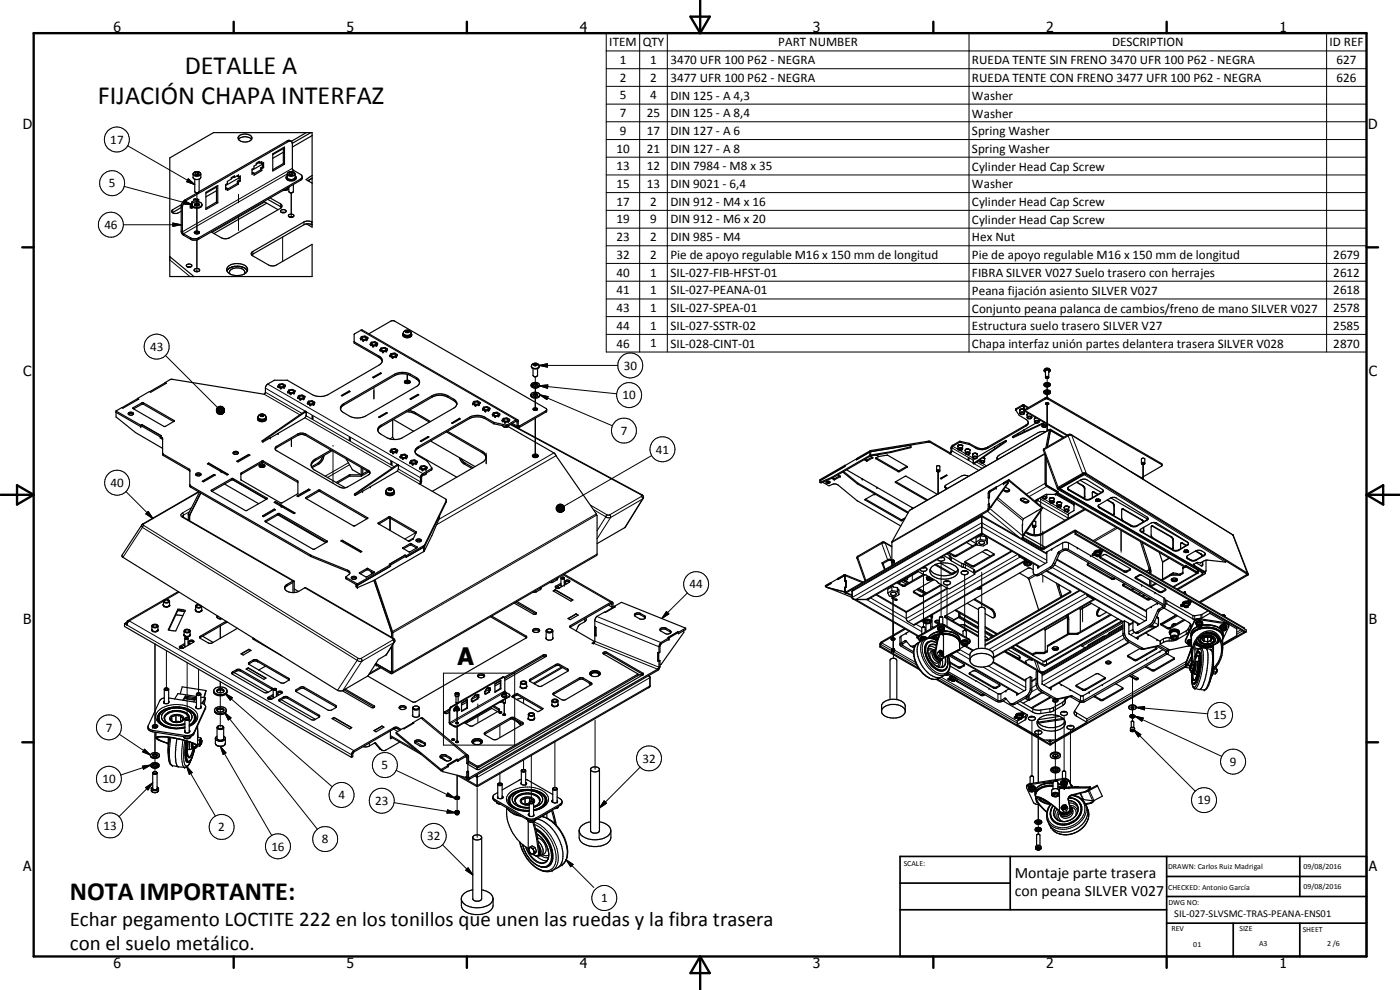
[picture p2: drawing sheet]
<svg xmlns="http://www.w3.org/2000/svg" width="420mm" height="297mm" viewBox="0 0 420 297" stroke-linecap="round" stroke-linejoin="round" font-family="sans-serif">
<defs><g id="words">
<g font-size="7.9">
<text x="55.4" y="22.3">DETALLE A</text>
<text x="29.4" y="31.3">FIJACIÓN CHAPA INTERFAZ</text>
<text x="20.9" y="270.1">NOTA IMPORTANTE:</text>
</g>
<text font-size="7.2" x="137.3" y="199.6">A</text>
<g font-size="6.3">
<text x="20.9" y="277.8">Echar pegamento LOCTITE 222 en los tonillos que unen las ruedas y la fibra trasera</text>
<text x="20.9" y="285">con el suelo metálico.</text>
</g>
<g font-size="4.7">
<text x="304.6" y="263.4">Montaje parte trasera</text>
<text x="304.6" y="268.8">con peana SILVER V027</text>
</g>
<g font-size="4.2">
<text x="34" y="9.6">6</text>
<text x="104" y="9.6">5</text>
<text x="174" y="9.6">4</text>
<text x="244" y="9.6">3</text>
<text x="314" y="9.6">2</text>
<text x="384" y="9.6">1</text>
<text x="6.8" y="38.7">D</text>
<text x="410.6" y="38.7">D</text>
<text x="7" y="112.9">C</text>
<text x="410.8" y="112.9">C</text>
<text x="7" y="187.1">B</text>
<text x="410.8" y="187.1">B</text>
<text x="7" y="261.4">A</text>
<text x="410.8" y="261.4">A</text>
<text x="34" y="290.4">6</text>
<text x="104" y="290.4">5</text>
<text x="174" y="290.4">4</text>
<text x="244" y="290.4">3</text>
<text x="314" y="290.4">2</text>
<text x="384" y="290.4">1</text>
</g>
<g font-size="3.9">
<text x="182.9" y="13.9">ITEM</text>
<text x="192.9" y="13.9">QTY</text>
<text x="233.6" y="13.9">PART NUMBER</text>
<text x="333.7" y="13.9">DESCRIPTION</text>
<text x="399" y="13.9">ID REF</text>
<text x="186" y="19.2">1</text>
<text x="195.1" y="19.2">1</text>
<text x="201.2" y="19.2">3470 UFR 100 P62 - NEGRA</text>
<text x="291.7" y="19.2">RUEDA TENTE SIN FRENO 3470 UFR 100 P62 - NEGRA</text>
<text x="401.1" y="19.2">627</text>
<text x="186" y="29.8">5</text>
<text x="186" y="24.6">2</text>
<text x="195.1" y="29.8">4</text>
<text x="195.1" y="24.6">2</text>
<text x="201.2" y="29.9">DIN 125 - A 4,3</text>
<text x="201.2" y="24.6">3477 UFR 100 P62 - NEGRA</text>
<text x="291.7" y="29.9">Washer</text>
<text x="291.7" y="24.6">RUEDA TENTE CON FRENO 3477 UFR 100 P62 - NEGRA</text>
<text x="401.1" y="24.6">626</text>
<text x="186" y="35.1">7</text>
<text x="194.1" y="35.2">25</text>
<text x="201.2" y="35.2">DIN 125 - A 8,4</text>
<text x="291.7" y="35.3">Washer</text>
<text x="186" y="40.5">9</text>
<text x="194.1" y="40.5">17</text>
<text x="201.2" y="40.5">DIN 127 - A 6</text>
<text x="291.7" y="40.6">Spring Washer</text>
<text x="33.1" y="43.1">17</text>
<text x="185" y="45.8">10</text>
<text x="194.1" y="45.8">21</text>
<text x="201.2" y="45.8">DIN 127 - A 8</text>
<text x="291.7" y="45.9">Spring Washer</text>
<text x="185" y="51.1">13</text>
<text x="194.1" y="51.1">12</text>
<text x="201.2" y="51.1">DIN 7984 - M8 x 35</text>
<text x="291.7" y="51.2">Cylinder Head Cap Screw</text>
<text x="32.7" y="56.2">5</text>
<text x="185" y="56.4">15</text>
<text x="194.1" y="56.4">13</text>
<text x="201.2" y="56.4">DIN 9021 - 6,4</text>
<text x="291.7" y="56.5">Washer</text>
<text x="185" y="61.8">17</text>
<text x="195.1" y="61.8">2</text>
<text x="201.2" y="61.8">DIN 912 - M4 x 16</text>
<text x="291.7" y="61.8">Cylinder Head Cap Screw</text>
<text x="31.3" y="68.7">46</text>
<text x="185" y="67.1">19</text>
<text x="195.1" y="67.1">9</text>
<text x="201.2" y="67.1">DIN 912 - M6 x 20</text>
<text x="291.7" y="67.1">Cylinder Head Cap Screw</text>
<text x="185" y="72.4">23</text>
<text x="185" y="77.7">32</text>
<text x="195.1" y="72.4">2</text>
<text x="195.1" y="77.7">2</text>
<text x="201.2" y="72.4">DIN 985 - M4</text>
<text x="201.2" y="77.8">Pie de apoyo regulable M16 x 150 mm de longitud</text>
<text x="291.7" y="72.3">Hex Nut</text>
<text x="291.7" y="77.8">Pie de apoyo regulable M16 x 150 mm de longitud</text>
<text x="400.1" y="77.7">2679</text>
<text x="185" y="83">40</text>
<text x="195.1" y="83">1</text>
<text x="201.2" y="83">SIL-027-FIB-HFST-01</text>
<text x="291.7" y="83.1">FIBRA SILVER V027 Suelo trasero con herrajes</text>
<text x="400.1" y="83">2612</text>
<text x="185" y="88.3">41</text>
<text x="195.1" y="88.3">1</text>
<text x="201.2" y="88.3">SIL-027-PEANA-01</text>
<text x="291.7" y="88.4">Peana fijación asiento SILVER V027</text>
<text x="400.1" y="88.3">2618</text>
<text x="185" y="93.6">43</text>
<text x="195.1" y="93.6">1</text>
<text x="201.2" y="93.6">SIL-027-SPEA-01</text>
<text x="291.7" y="93.8">Conjunto peana palanca de cambios/freno de mano SILVER V027</text>
<text x="400.1" y="93.6">2578</text>
<text x="185" y="98.9">44</text>
<text x="195.1" y="98.9">1</text>
<text x="201.2" y="99">SIL-027-SSTR-02</text>
<text x="291.7" y="99">Estructura suelo trasero SILVER V27</text>
<text x="400.1" y="99">2585</text>
<text x="45.1" y="105.3">43</text>
<text x="185" y="104.3">46</text>
<text x="195.1" y="104.2">1</text>
<text x="201.2" y="104.3">SIL-028-CINT-01</text>
<text x="291.7" y="104.4">Chapa interfaz unión partes delantera trasera SILVER V028</text>
<text x="400.1" y="104.3">2870</text>
<text x="187.2" y="111">30</text>
<text x="186.8" y="119.8">10</text>
<text x="186.3" y="130.5">7</text>
<text x="196.8" y="136.1">41</text>
<text x="33.2" y="146.1">40</text>
<text x="207" y="176.5">44</text>
<text x="364.2" y="215.8">15</text>
<text x="31.7" y="219.5">7</text>
<text x="114.5" y="230.8">5</text>
<text x="192.8" y="228.8">32</text>
<text x="369.1" y="229.8">9</text>
<text x="30.7" y="234.9">10</text>
<text x="101.5" y="239.8">4</text>
<text x="112.6" y="241.6">23</text>
<text x="359.4" y="241.3">19</text>
<text x="31.1" y="248.9">13</text>
<text x="65.5" y="249.4">2</text>
<text x="81.5" y="255.2">16</text>
<text x="96.6" y="253">8</text>
<text x="128.2" y="252.1">32</text>
<text x="180.4" y="270.7">1</text>
</g>
<text font-size="3.1" x="352.4" y="275.2">SIL-027-SLVSMC-TRAS-PEANA-ENS01</text>
<g font-size="2.4">
<text x="271.2" y="259.7">SCALE:</text>
<text x="350.6" y="260.8">DRAWN: Carlos Ruiz Madrigal</text>
<text x="391.2" y="260.6">09/08/2016</text>
<text x="350.6" y="267.1">CHECKED: Antonio García</text>
<text x="391.2" y="266.7">09/08/2016</text>
<text x="350.6" y="271.4">DWG NO:</text>
<text x="351.6" y="279.3">REV</text>
<text x="372" y="279.4">SIZE</text>
<text x="391" y="279.6">SHEET</text>
<text x="358.1" y="284.1">01</text>
<text x="377.9" y="283.8">A3</text>
<text x="398.3" y="283.8">2 /6</text>
</g>
</g></defs>
<g fill="none" stroke="#000" stroke-width=".3">
<path d="M181.9 9.9h228.2v95.7h-228.2zM181.9 15.3h228.2M192 9.9v95.7M200.3 9.9v95.7M290.8 9.9v95.7M398.1 9.9v95.7M181.9 20.6h228.2M181.9 25.9h228.2M181.9 31.2h228.2M181.9 36.5h228.2M37.2 55.9l20.4 5.5M38.3 43.7l20.2 11.7"/>
<path d="M55.6 59.9l.3 .3M56.5 53.6l2 1.8-2.5-.9zM57.9 52.2a1.34 1.34 0 0 0 2.4 0M58.2 51.9l.1-.2a1.2 1.2 0 0 1 1.8 .5 1.26 1.26 0 0 1-2 0zM59.1 57.9v3.9M71.6 58.3v2.5M86.2 42.3l.4 .2M86.4 51.9l.2-.2a1.23 1.23 0 0 1 1.8 .5 1.3 1.3 0 0 1-2.1 0zM87.4 57.9v7.3M87.7 50.5l-33 19.1-.3-.3M88.1 51.1l-.7 .4M88.5 52.2a1.32 1.32 0 0 1-2.3 0l-31.1 17.9v.5"/>
<path d="M90.2 53.7v.4M181.9 41.9h228.2M181.9 47.2h228.2M181.9 52.5h228.2M181.9 57.8h228.2M37 67.4h17.4M51 78l6 5M51.8 62.9v.9M51.9 66.9l2.5 .5-2.5 .5zM54.4 62l.3 .2M55.3 60.2l2.3 1.2-2.5-.2zM57.2 71.4v.4"/>
<path d="M59.1 62.5v7.7M59.1 72v9.5M59.6 71.4v.4M71.6 64.9v4.3M75.9 75.4v.8M79.4 60.6l-15.7 9.1M84.1 61.1v.9M84.4 62.1v.3M84.8 63.7v.1M84.8 71.1v7.3M91.2 66.6v.8M93.5 66.6v.8"/>
<path d="M181.9 63.1h228.2M181.9 68.5h228.2M181.9 73.7h228.2M181.9 79h228.2M108.3 99.1l46.5 26.9v.4l.4 .2 .3-.2M121.1 99.9a1.34 1.34 0 0 0 2.3 0M121.8 99.2a.55 .55 0 0 1 .7-.1 .55 .55 0 0 1 .3 .6l-.9 .1-.3-.3zM181.9 84.4h228.2M181.9 89.7h228.2M181.9 95h228.2M49.7 106.7l15.6 15.6M79.3 118.3l10.7 6.2"/>
<path d="M79.7 116.5l11.9 6.9M79.7 117.7l10.9 6.3M80.3 115.2l46.6 26.9v.4M106.4 102.6v.4M112.2 116.5v3.2M113.7 106.8v.4M118.4 112.3v.4M122.2 112.3v2.2M123.2 112.3v.4M125 113.3v.4M129.7 118.7v.5M134.4 118.7v.5"/>
<path d="M136.1 119.8v.4M159.5 109.9a1.44 1.44 0 0 0 2.3 .1v-.1M160.1 109.2h1a.51 .51 0 0 1-.3 .7 .51 .51 0 0 1-.6-.3zM160.6 113.1v2.8M160.6 116.5v2.4M160.6 119.4v3.7M160.7 115.6v.3M160.7 116.5v2.4M160.7 119.4v3.7M161.8 109.6l2.5-.5v1.1zM161.8 109.6h23.6M161.9 115.7l2.5-.2-.1 1z"/>
<path d="M161.9 115.7l23.2 2.5M162 118.4l2.5 .6-.4 .9zM162 118.4l21.8 9.4M181.9 100.3h228.2M313.4 111.2a.97 .97 0 0 1 .9-.6 .97 .97 0 0 1 .8 .6M313.6 119.4v.4M314 111l.8 .2M314 111l-.3 .2 .1 .2M314.3 113.3v1.5M314.3 115.2v1.8M314.3 117.4v1.9M314.5 119.4v.4"/>
<path d="M314.7 111.2v.2M314.7 111.2l-.6-.3-.3 .4M40 122.3v.3M42.6 120.9v.4M43 120.9v.4M48.6 131.2v.5M49.1 136.3v.4M52.2 126.2v.2M64.9 123l2.5 .1-2.5 .2zM64.9 123.3l2.5-.2-2.4 .4zM64.9 123.1h2.5M65 122.7l2.4 .4-2.5-.1z"/>
<path d="M65 123.5l2.4-.4-2.3 .7zM65.1 122.5l.1-.2 2.2 .8zM65.1 122.5l2.3 .6-2.4-.4zM65.1 123.8l2.3-.7-2.2 .9zM65.2 122.3l.2-.2 2 1zM65.2 124l2.2-.9-2 1.1zM65.4 122.1l.3-.1 1.7 1.1zM65.4 124.2l2-1.1-1.7 1.2zM65.7 122l.2-.1 1.5 1.2zM65.7 124.3l1.7-1.2-1.5 1.3zM65.9 121.9h.3l1.2 1.2zM65.9 124.4l1.5-1.3-1.2 1.3z"/>
<path d="M66.2 121.9h.3l.9 1.2zM66.5 121.9l.9 1.2zM66.7 122l.7 1.1zM67 122.2l.4 .9zM67.1 122.4l.3 .7zM67.3 122.6l.1 .5zM67.4 123.1l-.9 1.2-.3 .1zM67.4 123.1l-.7 1.1-.2 .1zM67.4 123.1l-.7 1.1zM67.4 123.1l-.4 1zM67.4 123.1l-.3 .8zM67.4 123.1l-.1 .6z"/>
<path d="M67.4 123.1v.3zM77.5 125.1a1.36 1.36 0 0 0 2.3 0M78.1 124.5l.7-.2 .4 .3a.64 .64 0 0 1-.6 .4 .64 .64 0 0 1-.5-.4zM78.6 138.3v.4M78.6 138.7v1M79 138.3v.4M83 133.9v.4M87.4 131.7v2.3M89.4 130.2v.4M91.5 125.3l26.2 15.2M91.7 130.2v.4M91.9 123.5l27.4 15.9"/>
<path d="M91.9 124.8l26.4 15.2M94.6 137.8v.4M95.4 139l.3 .2M99.9 133.6v.3M99.9 135.4v9.6M103.2 121.1v.4M104.6 138.9l-7 4M104.9 139.4l-6.7 3.9M114.3 127.6v.4M117.8 131.2l-.8 .5M118.2 131.8l-.2 .1M119.6 139.5l6.6 3.8 .3-.2"/>
<path d="M124.7 123.8v.4M125.5 134v.5M139.6 139l-.3 .2M140.9 125.2v.4M144.7 135.4v.4M145.6 125.2v.4M145.9 135.9v3.2M148.2 126.7v.4M148.3 126.7v.5M151.8 127.6v.3M152.2 127.5v.4M153.2 127.4l39.2 21.1"/>
<path d="M153.7 127l1.5 .8 .3-.2 .4 .2v.4M160.6 125.5v11.2M160.7 125.5v10.5M163.9 123.2v.4M166.2 135.9l-34.5 19.9M166.9 136.7l-35.9 20.7M195.6 136.7l-26.4 15.2M260 138v.3M260.2 138v.3M261.1 135.3l-.1 1.4 .3 .1M261.3 135.5l.1 1.3M261.4 135.2v.3"/>
<path d="M261.9 137.3v.1M262.8 137.4v.2M272.2 140v.2M273.1 134.1l.2 .2M273.3 134l.1 .2M278.6 132.4v.3M279.2 132.5v.3M285.1 136.2l8.6 4.9M285.4 134.5l.3-.1 6.4 3.7M285.4 135.4l.3-.1 6.4 3.7M285.9 133.6v.3l1.6 .9M287.9 132.5v.3"/>
<path d="M288 135.1l1.7 1M288.2 132.4v.3M290.2 136.4l1.7 1M290.8 133v.3M290.9 133.1v.2M292.3 139.1l2.5 1.4M292.9 134.2v.3M293.1 138.6l2.5 1.5M293.6 138.3l.6 .3M294.6 138.9l1.5 .9M296.4 134.2v.3M304.9 122.6v.3"/>
<path d="M306.9 121.5v.3l.3 .2 .2-.2 1.1 .6M307.2 122.9h.5v.3l12.7 7.4M307.9 127.6v.2M313.4 134.9l-.2 .3M313.4 134.9l4.2 11.3M313.5 134.6l-.1 .3M313.5 136.3l-45.8 26.5M313.5 136.1l-45.8 26.4M314.3 120.8v8.5M314.9 128.9l-42 24.3M315.2 129.3v.1M315.4 129.2h.1"/>
<path d="M320.6 130.8l-7.2 4.1M320.6 130.8l4.3 11.2M320.6 130.4v.4M321.6 130.5v.1M321.6 130.6l-1 .2M321.6 130.6l48.4 29.9M321.6 130.6l4.4 11.5M343.1 139.1v4.7M348.6 139.1v.3M37.8 147.5l8.1 8.1M42.6 157.5l.1 .7M42.7 158.2l64.5 39.9"/>
<path d="M42.7 158.2l-5.8 9M42.8 157.2h.3M43.1 157.2l-.1 .3 .1 .1M43.1 157.6l-.4 .6M43.1 157.6l64.5 39.9M44.5 153.5l1.4 2.1-2.1-1.4zM54.7 155.2l33.2 19.1M54.7 153.9l.4 .5v.8M54.7 153.9l-.4 .5 .1 .5 .3 .3M55 155.2h-.3M56.5 154.4l.4 .2M56.5 154.1l.4 .4 .2-.1"/>
<path d="M56.7 140.7v.4M56.8 153.5l-1.9 1.1-.1 .4M57.2 145.8v.4M57.4 152.4l-2.7 1.5M59.7 147.6l-16.6 9.6M63.4 147.1v.2M69.5 143.6v.4M70 143.6v.4M72.4 141.9v.4M79.7 156.3v.2M80.1 149.4v.3M83.4 154.1v.4"/>
<path d="M83.9 154.1v.4M89.3 144.3v.4M91.8 149.3v.2M95.5 147.1v.4M96 147.1v.4M104.8 142.5v.4M105 142.5v.4M110.3 155.3v.3M110.6 141.1v.4M113.6 156.9v.2M115.9 147.3a1.36 1.36 0 0 0 2.3 0M116.4 146.8a.64 .64 0 0 1 .7-.4 .64 .64 0 0 1 .5 .5l-.7 .3z"/>
<path d="M116.6 155.1v.4M117 155.5v3.7M117.1 155.1v4.1M119.2 141.4l6.6 3.8M119.6 140.8l6.6 3.8 .3-.2M124.7 159.9l-3.2 1.8M124.9 159.6v.3M129.5 140.6v.4M133.9 150.2v.4M166.9 152.4l2.5 .1-2.5 .2zM166.9 152.7l2.5-.2-2.4 .4zM166.9 152.5h2.5"/>
<path d="M167 152.1l2.4 .4-2.5-.1zM167 152.9l2.4-.4-2.3 .7zM167.1 151.9l2.3 .6-2.4-.4zM167.1 153.2l2.3-.7-2.2 .9zM167.2 151.6l.3-.1 1.9 1zM167.2 151.6l2.2 .9-2.3-.6zM167.2 153.4l2.2-.9-1.9 1zM167.5 151.5l.2-.2 1.7 1.2zM167.5 153.5l1.9-1-1.7 1.2zM167.7 151.3h.3l1.4 1.2zM167.7 153.7l1.7-1.2-1.4 1.2zM168 151.3h.2l1.2 1.2z"/>
<path d="M168 153.7l1.4-1.2-1.2 1.3zM168.2 151.3h.3l.9 1.2zM168.5 151.3l.2 .1 .7 1.1zM168.7 151.4l.7 1.1zM169 151.6l.4 .9zM169.2 151.8l.2 .7zM169.3 152l.1 .5zM169.4 152.5l-.9 1.2-.3 .1zM169.4 152.5l-.9 1.2zM169.4 152.5l-.7 1.1zM169.4 152.5l-.4 1zM169.4 152.5l-.2 .8z"/>
<path d="M169.4 152.5l-.1 .5zM169.4 152.5v.3zM177.2 151.6l5 2.9M178.1 152.9l3.7 2.2M179 154.2l-61.5 35.3M179.1 154.6l-61.2 35.3-.4-.2M181.8 155.1l.6 .3 .8-.1M181.8 155.1l-2.6 4.2M182.2 154.5l-.4 .6M182.2 154.5h.8M183 154.5l.2 .8M183.2 155.3l-4 6.4"/>
<path d="M192.4 148.5l.2 .3-.1 .2M192.5 149l.3 .4v.3M192.5 149l-9.5 5.5M192.7 148.5h-.3M192.8 149.7l-9.6 5.6M192.8 149.7l-5.3 8.6M193 149.5l-.2 .2M246.2 143.9v.3M246.2 144.7l.2 .2M250.3 143.6v.3M250.5 143.6v.3M252.2 142.9v.1"/>
<path d="M259.7 149.8v.2M268.8 144.6v.2M269.6 141.2v.3M269.9 141.2v.3M270.4 155.9v.3M270.7 155.9v.3M281.5 141.4v6.8M283.9 146.3v.3M296.4 153.4l9.4 7.8M296.9 152.4l10.1 8.4M297 148h-.4M297.2 147.4l.1 .1"/>
<path d="M299.2 149.8l7.7 6.3M299.5 149.4l7.7 6.3M301.6 147.2v.2M306.5 149.9v.3M306.9 156.2v1.3M306.9 159.4l.1 1.2M307.4 150.5v.2M307.8 149.6l-.9 .6M308.6 159.9v.3M310.4 158v2.4M311.1 150l9.5 5.4M311.2 149.9v1"/>
<path d="M311.9 149.5l8.7 5M312.3 149.3v2.5M312.3 153.4v10.8M312.5 149.2l.3 .2M312.6 152.1l7 4M313 159.4v5.1M313.3 149.7l1.7 1M313.9 145.2l-.3-.2-5.6 3.3M314.1 145.7v.3l-5.2 3M315.5 151l1.7 .9M316.7 148.3h.1M317.3 147.5v.3"/>
<path d="M317.7 152.3l1.7 .9M317.8 146.5l.1 .2M317.9 146.4l40.7 23.5M319.9 153.5l.9 .6M320.8 146.9v.2M322.2 151.1v.3M322.4 159.5l.3 .1M322.9 159.5l50.6 29.2M325.1 145.7l-.2 .1M325.4 142.2l42.4 26.5M325.5 149.6v.2M325.6 146.7h-.2"/>
<path d="M325.6 149l-.2 .1M327.3 149.6v.2M328.3 147.6l-.1 .1M330 152.2v.2M330.7 147.6v.2M333.9 150.8l-.1 .1M334.4 151.8h-.1M334.4 154.1l-.1 .1M334.9 158.2l-6.8 4M335.3 158.5l-6.8 3.9M336.5 159.1v6.6M337.2 152.7l-.2 .1"/>
<path d="M339.4 157.7v.2M339.5 141.6l3.1 1.7M341.2 157.7v.2M342.5 159.5v.1M342.7 156h-.1M343.3 159.2l-.2 .1M344.2 156v.1M346 157.9h-.1M53.8 177.7l-3.9 2.2M86.1 175.3v.5M91.5 176.4l26.3 15.2M93.2 166.5v.5"/>
<path d="M93.3 166.6v.4M98.1 162.3v.3M103.9 173.3v.4M104.3 171.1v.3M106.9 176l.3 .2M107.2 175.2v.4M107.3 175.2v.4M107.9 171.8v.2M110.1 170.6v.3M110.4 170.6v.3M112.3 171.6v.2M120.9 164.4v.1"/>
<path d="M123.1 163.1v.4M123.3 163.1v.4M124.1 161.4l-1.6 .9M125.3 164.2v.1M127.1 164.2v1.3M127.2 163.7v.4M127.4 164v1.3M127.5 163.4v.5M162.1 176.4v.2M166.8 175.9v.4M167.2 173.5v.2M169 172.5l14.3 8.2"/>
<path d="M169.8 174.2v.4M179.2 166.2l-61.3 35.4-.4-.2-.3 .2v.5M206.3 177.9l-7.7 7.7M253.3 172.8l.2 .1M253.5 172.9l.2-.1 5 2M253.7 177.3l.4 .2M253.9 174.4v1.7M254 177.8l1.7 .7M257.4 167.2l-.2 .3M257.4 167.2l2.5 7M257.5 166.9l-.1 .3M264.6 163.1l-7.2 4.1"/>
<path d="M264.6 163.1l1.8 4.8M264.7 162.7l-.1 .4M265.6 162.8l.1 .1M265.7 162.9l2 1.2M265.7 162.9l-1.1 .2M265.7 162.9l1.8 5.1M267.7 168.7h.1M267.8 168.6l-.1 .1M267.8 168.7h-.1M267.9 168.6h.2M268 168.6l-.2 .1M268 179.3h.1"/>
<path d="M268 179.5v11.9M268 168.6h.2M268.1 168.6l.2 .1M268.2 168.6l.1 .1M268.3 168.7h.1M268.4 168.3l-.5-.2-.3 .2M268.4 168.3h.1M270.8 175.5v.3M271.6 175.5v.3M273.8 172.3v2M274.3 177.5v.3M275.5 171.4l-5.9 3.4"/>
<path d="M276 178.6v.3M276.9 178.6v.3M277.1 171.4v16.7M277.4 172.4v.1M282.4 168.3v16.7M284.2 175.5v12.4M284.5 176.6l-12.5 7.2-9.2-5.3M284.9 166.6v1M285.2 166.9v1M285.5 167.3v1M286.2 166.6v.3M287.1 166.6v.3"/>
<path d="M288.6 169v1.1M289.2 169.2v1M289.5 172.4v16.7M289.7 169.4v1M289.8 168.6v.3M291.5 169.6v.4M292.2 170.8v1M292.4 169.6v.4M292.9 163.2v.4M294.6 171.7v10.5M298.1 166.3v.3M303.8 165.4l-11.3 6.6"/>
<path d="M305.4 166.4l-33.4 19.2-10.7-6.2M306.1 167.1l-33.6 19.4M306.1 166.8h.1M307.3 169.1a1.27 1.27 0 0 1 2.2 0M307.7 168.8a.95 .95 0 0 1 1-.2 .95 .95 0 0 1 .6 .8l-.1 .1a.95 .95 0 0 1-1 .3 .95 .95 0 0 1-.7-.8zM307.7 168.1l-33.6 19.4M307.8 167.7l-.1 .1M310.4 172.4l-1.8 1.1M310.8 172.6l-2 1.2M311.4 172.3l.4 .3M311.4 170.2l.2 .1M312.1 170l-17.5-10.1-34.6 20 16.6 9.6"/>
<path d="M312.5 164.4v.3M313 172.6v2.1M313.4 164.4v.3M313.7 169l-19.1-11-37.8 21.9 18.9 10.9M314.1 168.1l-19.5-11.3-38.9 22.5M314.1 166.2l-19.5-11.2-38.9 22.5M314.2 171.2l27.8 16M315.1 170.2l.4 .2M315.8 170.3l27.8 16M316.2 168.9l.4 .2M316.5 169.5l27.6 15.9M317.1 168l27 15.6"/>
<path d="M317.4 166l.5 .2M317.8 165.5l.5 .3M317.9 175.5v.9M318.9 162.9v2l.5 .2M320.7 162.9v2l-.5 .2M321.1 177.5v.3M324.2 177.2l-28.6 16.5M325.8 178.1l-29.1 16.8M326.5 169.4v.3M326.5 178.9l-28.8 16.7M326.5 178.6h.1M328.1 179.8l-29.9 17.3"/>
<path d="M328.2 179.5h-.1M328.7 166.4v.2M328.9 166.6a.68 .68 0 0 1 .6-.4 .68 .68 0 0 1 .6 .4M329 166.5a.6 .6 0 0 1 .6-.2 .6 .6 0 0 1 .4 .5l-.5 .2-.5-.1zM330.3 167.2v.3M330.9 165v.4M333.6 173.4v.3M334.4 173.4v.3M337.3 171.3v.3M337.5 175.1l-.5 .3M337.6 175.2l-.5 .3v.3M338.2 171.3v.3"/>
<path d="M339.1 170.8v.3M340.9 173.3v.3M342.1 172.5l-1.3 .8M342.3 172.5l-1.4 .9M344.2 179.6v.3M344.9 170.9l-.9 .5M345 171l-.9 .5M345 179.6v.3M345.2 170.3l-.4 .3M345.4 171.5l-.4 .2M347.9 177.4v.3M348.8 177.4v.3"/>
<path d="M349.3 179.4v2l-.5 .3v.5l.5 .3M349.7 176.9v.3M350.8 167.4l-1.9 1.2M351 167.5l-2.1 1.2M351.4 172.3v.3M351.6 161l-.2 .1M351.6 172.3v.3M352 165v.1M352.1 162l-.1 .1M352.1 164.3l-.1 .1M353.8 165v.1M354 172.3v.3"/>
<path d="M354.1 172.3v.3M354.9 162.9l-.2 .1M354.9 171.8v.3M355 170.2v.3M355.6 177.7h.1M355.8 170v.1M356 169.8v.3M356.3 163.5v.1M356.4 167.6v.1M357.2 167.9v.2M358.3 169.3h.1M359 167.9v.2"/>
<path d="M359.7 171.6h-.6v.4l-7.1 4M360.4 166.2h-.1M360.8 171.8v.6M361 169.4l-.2 .1M361.3 166.6v.2M361.5 171.4l-.2 .1M369.9 160.4l.1 .1M370 160.5l.2 .2M370 160.5l4.3 11.5M374 172l.1 .5M38.1 187.5l67.4 38.9M46.5 193.2v25.2"/>
<path d="M49.1 180.4l-10.3 5.9 67.4 38.9M49.9 195.2v11.5M54 193.9v.4M56.2 198.8v16.8M57 192.2v.4M58 192.6v.1M60.1 190.9v.4M66.1 185.7h.1M66.1 185.6v.1M66.1 187.8v3.7M67.8 186.4v.5M74.8 198.7v.4"/>
<path d="M76 198v.4M77.2 198v.4M107.2 198.1l.6 .3h.8M107.2 198.1l-5.9 9M107.6 197.5l-.4 .6M107.6 197.5l.7 .1M108.3 197.6l.3 .8M108.6 198.4l-5.7 8.8M112.9 199.2v.4M117.5 189.4h-.1M117.5 189.7v.1M117.8 191.6l.2 .2-.1 .2"/>
<path d="M117.9 192l.2 .3 .1 .5M117.9 192l-9.6 5.6M118.1 191.6h-.3M118.2 192.8l-9.6 5.6M118.2 192.8l-2.4 3.8M118.4 192.6l-.2 .2M157.8 190.8v.4M160.8 183.8v.3M163 196.5v.4M166.8 199.4v.4M168 199.4v.4M171.3 187.7v.4"/>
<path d="M175.5 185.7v.9M178.2 193l19.1 7.8M178.5 192.4l19.3 7.8M178.5 186.3l19.3 7.8 .3-.3M179.1 185l19.3 7.8M182.1 195.7v.4M183.3 181.1l.3 .3M192.2 184.1v.3M193.4 184.7v.5M197.5 195.7v2.5M199.9 188.5v.4M200 183.5l.7 .7-2.1 1.4z"/>
<path d="M201.1 189.1v.5M264.3 193.3l3.3 1.9M264.6 192.9l3.1 1.8M268 191.6v3M268.1 187v10.5M268.2 195.5l7 4.1M268.5 195.1l6.3 3.7M270.5 190.8v2.1l.4 .3v.5l-.4 .2M271.6 192.3l.4 .2M274.3 193.8l.3 .1M274.9 187.3l1.8 1M275.2 191.2h.1"/>
<path d="M275.5 193a4.5 4.5 0 0 0-.8 5.1 8.6 8.6 0 0 0 5.5 5.7l1.4-.2M276 190.6v.3M276.5 186.4l1.4 .8M276.9 192l-.4 .2M277.2 191.9l-.7 .1-.2 .3M277.3 186.4a1.23 1.23 0 0 1 1.1-.6 1.23 1.23 0 0 1 1.1 .6M277.5 186.3a.96 .96 0 0 1 1-.4 .96 .96 0 0 1 .8 .9l-.2 .1a.95 .95 0 0 1-1 .2 .95 .95 0 0 1-.6-.8zM277.7 188.8l.2 .2M277.7 191.6a4.3 4.3 0 0 0-1 5.3 8.1 8.1 0 0 0 5.8 5.8l1.4-.4M278.5 195.2l.8-.2 .6 .2M278.5 194.6h.8l.9 .4M278.7 192.7a3.7 3.7 0 0 0-.5 4.5 5.5 5.5 0 0 0 4.7 4l.6-.2"/>
<path d="M278.8 193.8l.8 .1 1.2 .7M279.2 193.5l.8-.1 1 .3M279.4 195.5a2.34 2.34 0 0 0 2.1 3.4M279.7 188.3h.2M280.8 195.7l-.2 .1M281 193.5a1.71 1.71 0 0 0-2 .1 1.71 1.71 0 0 0-.6 1.9 6 6 0 0 0 3.4 4.7M281.1 192.9a2.09 2.09 0 0 0-2.5 0 2.09 2.09 0 0 0-.7 2.4 6.6 6.6 0 0 0 4.7 5.7 2.31 2.31 0 0 0 1.8-3.2l-.3-1M281.3 192.3a2.64 2.64 0 0 0-4 .1 7.3 7.3 0 0 0 2.1 8.1 3.7 3.7 0 0 0 4.6 1.3 4.4 4.4 0 0 0 .5-5.2M281.3 193.2l-.3 .1M281.3 190.6l-1.8 .9M281.4 187.5v.3M281.6 197.2l-.2 .2"/>
<path d="M281.6 189.3a.9 .9 0 0 1 1.6 0 5.1 5.1 0 0 1 4.8 2.1l.2 .6M281.6 189.4a4.3 4.3 0 0 0-3 2M281.6 195.5l-.3 .4 .3 .9 .7 .3M281.8 189.5l-1 .3M281.8 189.2a.78 .78 0 0 1 1.3 .3 .78 .78 0 0 1-1.3-.3zM281.8 198.7l-.1 .7-.5 .5M282.1 195.4v-.1a.89 .89 0 0 1 .8 1.3 1 1 0 0 1-.8-1.2zM282.1 197.5l-.2 .2M282.2 198.5l-.1 .9-.3 .8M282.8 197.7l.1 1.4-.4 1.1M282.8 190.4a4.8 4.8 0 0 1 5.2 2.3v.3M283.2 189.4l2.7 .4"/>
<path d="M283.5 187.5v.3M283.5 197.1a2.67 2.67 0 0 1-.6 3M283.7 185v.3M283.7 197.1a2.21 2.21 0 0 1-1 3.2l-.9-.1M285.4 196.4l20.4 11.8M287 195.5l4.1 2.4M287.6 185.2l6.1 3.6M287.8 184.9h.1M288 194.9l3.1 1.7M288.7 193.3a.95 .95 0 0 1 1.6 0M288.8 193.3a.75 .75 0 0 1 .8-.3 .75 .75 0 0 1 .6 .6 .77 .77 0 0 1-.8 .3 .77 .77 0 0 1-.6-.6zM289.3 199.5v.3"/>
<path d="M289.5 193.8l2.4 1.4M290.6 191.6v.3M295.6 189.9l2.1 1.2M296.4 191.8v.4M296.6 199.8l11.2 6.5M297.6 182.7l-.3 .1M298 198.8l9.8 5.7M303.1 196.2l2.5 1.3M303.3 194.4l6.4 3.7M305.6 197.5l.2 .2M305.6 197.5h.1M307.8 198.5h.1"/>
<path d="M308 198.9v.1M310 196.4v.1M310.5 198.2l1 2.8M310.7 195.8v.3M310.9 195.7v.4M311.2 198.6l1 2.9M313 198.4v.9M313.3 195.7v.4M313.5 195.7v.3M314.1 198.2v1.1M314.3 195.3v.3M314.4 193.7v.3"/>
<path d="M320.3 185.1l-6.7 3.8M320.3 185.2l-6.6 3.9M320.5 184.6l-.3 .2M320.7 185.8l-.3 .2M323.3 190v.3M323.5 190v.3M324.9 182v4.6M327.4 181l-3.2 1.8M327.6 181.1l-3.4 1.9M335.4 185.6l-22.2 12.9M337 188.7l-24.3 14M337 186.8l-12.2 7.1"/>
<path d="M337.1 190.5l-24.4 14.1M337.5 191.5l-24.3 14M337.5 189.8l-.5 .3M338.6 196.8v.3M338.7 192.6l-23.9 13.8M338.8 192.2l-.4 .2M340 188.8l-1.2 .7M340 187l-1.2 .7M340.3 197.8v.3M340.5 189.7l-1.3 .8M341.2 197.8v.3M341.3 189.6l.4 .3"/>
<path d="M341.4 187.5v.1M341.5 191.6l-.1 .1M342.8 194.4l-.5 .3M343.6 194.6l-.5 .3M343.9 199.9v.3M345 187.5l.5 .2M345.7 187.5l.9 .6-5.7 3.3M346.1 186.1l.5 .3M346.4 186.7l1.3 .8M347 194.5v.3M347 185.3l.7 .3M347.4 183.3l.4 .2"/>
<path d="M347.5 193.7l-.4 .3M347.8 182.8l.4 .2M347.8 193.8l-.4 .2M348.3 192.2v1M348.6 187.2v.4M349.2 191.7v1M349.8 180.2v1M350.2 180.2v1M350.3 188.3v.3M350.3 194.6v.6l-.4 .3v.5l.4 .2M350.9 191.3v1M351.2 188.3v.3"/>
<path d="M351.3 191.2a1.27 1.27 0 0 1 2.3 0M351.5 191.5a1.44 1.44 0 0 0 1.7 .2M352.3 197.6v.3M353.2 191.7a.68 .68 0 0 0-.1-.8 .68 .68 0 0 0-.9-.1l-.7 .4v1.1M353.3 191.7v.2M355.2 181.7v.2M355.4 181.9l.5-.3 .7 .3M355.5 181.9a.54 .54 0 0 1 .6-.2 .54 .54 0 0 1 .4 .4l-.8 .1zM355.8 191.9v.3M355.8 199.2l-29.6 17.1M356 189.3v1M356.1 198.4l-29.9 17.3"/>
<path d="M356.2 199.4l.3 .1M356.3 199.7l.9 .2M356.5 199.5l.7 .1M356.6 188.6v1.1M357.3 197.5h.3M357.4 187.4v.7M357.4 180.3v.3M357.6 192.9l-.9 .2a.58 .58 0 0 0 .3 .6 .58 .58 0 0 0 .6 0M357.6 191.2a3.8 3.8 0 0 1 4.1-2.7 5.1 5.1 0 0 1 5.1 2.1l.1 .6M357.6 192.8h-.7l-.4 .4M358 184.7v1M358 199.3v1.3l-.3 .6"/>
<path d="M358.4 186.3v.3M358.6 184.7v1.1M358.6 197.9l.6-1.3 .4 .1a12.6 12.6 0 0 1-.8 6.9l-.5 .6-.2-.2-.2-2.1M358.8 192.7l.9 .5M359 196.3a1.52 1.52 0 0 1 1.2-1.6l.1 .1a17.7 17.7 0 0 1-.8 9.7 1.79 1.79 0 0 1-1.3 1.7l-.4-.8-.1-1.5M359 196.3l-.2 .3M359 196.3l-.4 .9M359 196.3l.7-.6a5.2 5.2 0 0 1 .2 4.1l-.2 1.6a5 5 0 0 1-1.5 3.6l-.3-.3-.2-.7M359.1 187.6a.94 .94 0 0 1 1.7 .1l2-.2 2 .5M359.2 187.6a.75 .75 0 0 1 .8-.3 .75 .75 0 0 1 .6 .6 .78 .78 0 0 1-1.4-.3zM359.3 188a2.98 2.98 0 0 0-1.9 2.2M359.6 196.7a2.01 2.01 0 0 0-1 1.7"/>
<path d="M359.7 195.6a7.1 7.1 0 0 1 .3 5l-.7 2.9a1.98 1.98 0 0 1-1 1.6M359.9 198l-.2 .5M360.2 185.7v.3M360.4 184.4v1.1M360.5 194.4l.2 .1a16.3 16.3 0 0 1-.5 9.1l-.1 .5a3.5 3.5 0 0 1-1.5 2.5M360.7 184.4v1M360.8 187.5a7 7 0 0 1 5.5 1.2M360.8 191.9h.1M361.3 191.2v1.2M361.4 191.2v1.3M362.4 191.2v1.5M362.5 191.1v1.6"/>
<path d="M363.3 194.8a2.12 2.12 0 0 1 .6 2 19.9 19.9 0 0 1-2 9.8l-.5 .4M363.4 191.3v1.1M363.4 191.3v1M363.7 191.7v.1M365.8 192.1l.2-.2-.3 .3M366 191.7l-.2 .2M366.2 192.3l-1.3 .9M366.3 188.8a.94 .94 0 0 1 1.7 0M366.6 188.6a.64 .64 0 0 1 .8-.2 .64 .64 0 0 1 .3 .7h-1l-.2-.2zM366.8 189.2l.3 1M367.6 186.8v.3M372.4 189l-1.2 .7"/>
<path d="M372.9 189.3l-1.7 1M45.8 217.8v.4M45.9 219.2v.4M46.5 219.7v7.3M47.1 218l.1 .1M47.4 214.8l-.2 .6M47.7 215.6a3.4 3.4 0 0 0 3 2.7M47.7 214.1l-.3 .7M47.7 214.1l-.2 .3M47.7 214.9v1a2.3 2.3 0 0 0 1.1 1.7M48.3 213.5l-.6 .6M48.5 214.9a2.86 2.86 0 0 0 3 2.7"/>
<path d="M48.5 215.2l.6 1.2 1.4 .9M48.6 214.4l-.1 .3M48.8 213.5a2.38 2.38 0 0 0-1.1 3.2M48.8 214l-.1 .3M49.1 210.6v.2M49.2 210.4v.5M49.3 215.4a2.97 2.97 0 0 1 3.1-2.1 4.4 4.4 0 0 1 4.1 1.3l.3 .8M49.5 212.8l-1.2 .7M50.1 213.1l-.4 .2a1.95 1.95 0 0 0-1.2 1.7M50.6 217.3l1.4 .3M51 212.7l-1.8 .9M51.1 215.8h.1"/>
<path d="M51.2 215a2.83 2.83 0 0 1 4 .4 1.93 1.93 0 0 1-2.7 1.4 1.3 1.3 0 0 1-1.5-1.6zM51.5 215v1.2M51.5 217.6l.5 .1M51.6 214.9v1.4M51.6 212.2l-1.1 .3M51.9 212.5l-.5 .1M52 217.6l2 .1M52 217.7h1.5M52.1 212.1l-2.6 .7M52.1 212.1h1.8M52.4 212.5h1.8l1.8 .6M52.7 214.5v2"/>
<path d="M52.7 212.1h-.6M52.9 214.5v2M53.2 212.4l-1.6 .1-1.3 .5M53.4 212.1h.5M53.9 212.1l.6 .1M54 212.5l2.4 .8M54 217.6l-.5 .1M54.2 214.8v1.7M54.3 214.8v1.7M54.5 212.2l1.6 .4M54.5 212.2l.6 .1M54.6 217.6l-.6 .1"/>
<path d="M54.9 215.4v.2M55.4 209.6l3.1 .5M55.4 219.4v.2M55.4 218.3h.1M55.4 209.5l3.1 .5M55.5 219.2v.5M55.5 217.3l-.9 .3M55.6 208.9v.3M55.6 212.4l.5 .2M55.7 208.9v.3M56.1 212.6l1 .4M56.3 213.2l.5 .3"/>
<path d="M56.6 213.4l.5 .3 .5 1.2M56.7 215.5a3.3 3.3 0 0 0-3.6-2 3.4 3.4 0 0 0-3.7 1.9l.3 1.1M56.8 218a3.1 3.1 0 0 0 2.4-3.8 7.9 7.9 0 0 0-8.8-2.5 4 4 0 0 0-3.6 3.7 5.9 5.9 0 0 0 5.7 3.3l3-.3M56.9 219.6l-.1 .1M56.9 213.7l.3 .3M57.1 213l.7 .5M57.1 216.3l-.3 .3M57.3 214l.1 .3M57.3 216l-.2 .3M57.4 213.5a2.38 2.38 0 0 1 1 3.2M57.6 215.4l-.5 .9M57.6 214.8v.4"/>
<path d="M57.6 215.1l-.1 .7M57.8 213.5l.8 1M58.2 219.9v.4M58.4 215.6a2.59 2.59 0 0 1-1.6 2.1M58.4 214.9a2.29 2.29 0 0 1-1.2 2.7M58.6 214.5l.1 .3M58.6 214.4l.3 1M58.8 212.1v.2M58.8 209.3v.2M58.9 212v.3M59.6 200.8v7.4M61.6 212.3v.4"/>
<path d="M66.1 204.5v3.4M66.1 208.7v5M66.1 214.4v3.7M67.4 213.8l1.9 1.6-.8 .6zM67.4 213.8l27.9 35M67.6 208.1l2.2 1.2-.7 .8zM67.6 208.1l32.1 28M69.8 201.6v.4M70.4 201.7v.1M71 200.9v.4M72.2 200.9v.4M80.5 209.2v.4"/>
<path d="M81.6 206.4v.4M83.5 207.5v.4M83.9 209.8v.4M85.1 209.1v.4M86.3 209.1v.4M86.6 203.5v.4M89 206.9v.4M90.1 206.2v.4M91.3 206.2v.4M95.7 214.5v.4M100.7 211.6v.4M112.3 211.8v.4"/>
<path d="M114 200.2l-3 1.7M118.1 218.7l1.2 .8M118.2 218.3v.4M119.4 218.3v.4M126.3 215.4l13.5 11.2M133.1 202h21.4v21.6h-21.4zM133.6 213.5v.4M134.8 213.1h.2M135.4 212l.2 .1M136.2 217.8v.2M136.6 208.2a.65 .65 0 0 0 1.1 0M136.7 208a.51 .51 0 0 1 .5-.2 .51 .51 0 0 1 .4 .5l-.7 .1z"/>
<path d="M137.2 211v2M137.2 213.3v3.9M137.2 218.1v4.7M137.4 217.8v.2M143.4 211.2v1.3M143.4 214.5v2.2M145.6 219.8v.4M147.4 212.3l-8 4.6M149.7 212.6v.4M149.8 213.1v.1M150 213.9v.1M150 217.6v3.7"/>
<path d="M150.7 203.2l.2 .1M150.7 208.2l-15.5 9.1M150.7 208.2a.69 .69 0 0 0 1.2 0M150.8 208a.5 .5 0 0 1 .6-.2 .5 .5 0 0 1 .4 .5l-.6 .1zM151.3 211v3.7M151.5 207.3l-16.5 9.5-.2-.1M151.7 207.6l-.4 .2M152.7 208.9v.2M153.2 215.3v.5M154.4 215.3v.5M155.4 216.3v.4M155.8 216.5v.6"/>
<path d="M156.2 216.8v.7M156.7 216.7v.4M157.1 209.5v1.6M159.1 203.8v.4M166.2 207.9v.4M168.6 200.1l-8.5 4.9M170.3 200.7v.5M173.9 203.5v.4M175 203.5v.4M177.4 204.8v.4M178.6 216.1v14.7M191.3 202.4v.4"/>
<path d="M192.9 202v.4M195.1 205.8l-51.9 29.9-4.8-2.8M195.1 203.3l-51.9 30-.7-.5M281.9 203.5l23.4 13.5M282.5 203.2l22.8 13.2M283.7 202.4v.1M284.6 202.2v.3M285.4 203.8v.2M285.4 204a.76 .76 0 0 1 1.3 0M285.6 204a.56 .56 0 0 1 .6-.3 .56 .56 0 0 1 .4 .5l-.8 .1zM287.3 204.3v.3M287.5 200v.3"/>
<path d="M288.4 200v.3M291.1 202.1v.3M294.4 208.3v.3M295.1 200.2l12.3 7.1M295.3 208.3v.3M298.1 206.2v.3M299 206.2v.3M299.5 208.2v2l-.5 .2M299.9 205.7v.3M300.4 208.2v2l.4 .2M301.4 209.5l.5 .3M304.2 211l.4 .3"/>
<path d="M305.1 208.4l.1 .1M305.3 215.3v.1M305.3 215.5a.72 .72 0 0 1 1.3 0M305.5 215.4l.6-.1 .4 .3-.6 .3-.5-.3zM307.5 214v.2M307.7 215v1M307.8 214.8v1M307.9 208.9l.4 .3M308.3 214.5v.3M309.2 206.6l.5 .2M309.7 216.2v16.6M310 212.7v1"/>
<path d="M311 203.8l-1.3 .7M311 205.5l-1.3 .8M311.4 204.9l-.4 .2M311.4 206.5l-1.9 1.1M311.6 219.4v15.3M312.3 201.5v.3M312.4 213v1.1M312.7 207.6l-3.9 2.3-.9-.5M312.7 207.2l-.4 .2M313.2 201.5v.3M315 209.2v.3M315.1 212.6v1.1"/>
<path d="M315.4 206.7v.1M316.2 212.3v1M316.7 210.3v15.4M316.7 209.5l-.4 .3M317.5 209.7l-.4 .2M318.9 210.7v1M319.4 214.6v16.8M320.4 209.2v.1M321.3 218.8v16.4M321.5 208.7l-.5 .3M321.7 208.8l-.4 .2M323.1 213.9v1"/>
<path d="M323.1 205.7v.3M324.3 208.7v1.5l-.5 .3M324.9 206.8v.3M325.1 208.7v1.5l.5 .3M325.8 206.8v.3M328.5 208.8v.3M330.2 209.8v.3M331.1 209.8v.3M331.5 203.5v.3M336.8 206.5v.3M339.2 219.1a.76 .76 0 0 1 1.3 0M339.5 219a.53 .53 0 0 1 .5-.1 .53 .53 0 0 1 .3 .5l-.8 .1-.2-.2z"/>
<path d="M339.9 202.8v8.7M339.9 212.1v2.3M339.9 214.8v1.6M340.3 219l2.1 1.4-.7 .7zM340.3 219l18.4 18.4M340.6 214.9l2.5 .5-.4 1zM340.6 214.9l26.1 12M340.7 203.5v.3M341 212.3l2.5-.3-.1 1zM341 212.3l21.4 1.9M345.6 200.9v.3M346.5 200.9v.3"/>
<path d="M357.7 201.8v2.2M357.7 201.6l.3 .1M357.9 201.2h.3M358 202l.1 1.6 .3 .5M359.1 202.4v.5M363.7 202.6h.2M363.8 202.1h.3M35.8 220.3l9.4 6.3M42.7 229.9l2.5-.4-2.2 1.3zM43.4 224.8l1.8 1.8-2.4-1zM43.7 236.3l2.1-1.4-1.4 2.1zM45.2 229.5l-9 3"/>
<path d="M45.4 237.2a1.21 1.21 0 0 0 2.2 0M45.8 236.5l.3 .4M45.8 236.6l.5 .4 .8-.3M45.8 234.9l-10.1 10.1M46.2 236.9l.2 .1M46.5 227.6v2.3M46.5 230.5v1.3M47.1 236.8l-.5 .2M47.1 236.5v.2M47.1 236.6v.1M51.3 221.3l-.4 3.3v2.3a3.5 3.5 0 0 0 .8 2.8M54.9 222a16.3 16.3 0 0 0 .1 8l.4 .3"/>
<path d="M55.1 221a1.23 1.23 0 0 0 2.1 0M55.4 222.2l-.3 4.9a2.85 2.85 0 0 0 .9 2.8M55.7 220.7v.4M56 229.9l1.7 1.9-.9 .5zM56 222.4l-.2 2.3a6.7 6.7 0 0 0 .4 3.7l.2 .2M56 229.9l8.6 15M56.2 222.4l-.2 4.3a1.44 1.44 0 0 0 .7 1.7l.9-1.1M56.4 222.5l-.2 2.9 .4 1.9a1.44 1.44 0 0 0 1.2-1.4l.4-1.3M56.4 224.8l-.2 .6M57.6 227.2l-.8 2-.8 .7M57.9 224.7a3 3 0 0 1-1.3 2.5M58.5 224.4l-.9 2.9"/>
<path d="M60.4 222l-.1-.4-.3 .4-.1 1.6 .3-.2M64.6 223a1.73 1.73 0 0 0 3 0M65.1 221.6l.3 .4M65.1 221.4v.2M65.1 221.5l.3 .4M65.4 221.9l.2 .1M65.6 222h1.1M65.6 222l.4 .1M66.1 223.9l1.7 2-.8 .5zM66.1 223.9l15.5 26.8M66.7 222l-.5 .1M66.9 222h-.2"/>
<path d="M67.1 221.4l-.2 .6M67.1 221.7l-.2 .2M110.9 222.9v.9M112.6 222.9l.2 .1M113.9 224.6l.6 .3M117.2 220.7l7.8 4.5M117.2 221.5l.1 .1M118.9 231.1l17.5 8.3M124.7 222.5l2.3 1.4M126.3 222.2v.3M127.4 222.8v.5M132.4 226.9l1.7 1.4"/>
<path d="M133.9 226.6v.4M134.4 237.9l2 1.5-2.5-.6zM135.1 227.2v.5M137.2 232.6v6.9M137.2 239.9v3.8M139.9 233.1l.3 .2M139.9 226.9l.3 .3 .4-.1M140.6 233.1l.3 .2M143.2 229.9v.4M143.2 236.5v14.7M143.7 229.9v.4M148.5 239.9v.4"/>
<path d="M150 232.1v3.1M150.8 238.9v.4M153 239.7a2.37 2.37 0 0 0 1.1 2.7M153.5 238.3l-.7 .9-.3 1M153.5 238.3l-.6 .6M153.9 239.1l-.1 .3a1.43 1.43 0 0 0 .3 1.5M153.9 239.1l-.2 .3M154 238.3a2.33 2.33 0 0 0-1.1 3.1M154.3 238.5l-.4 .6M154.3 237.8l-.8 .5M154.3 237.7l-.8 .6M154.9 238l-.6 .5"/>
<path d="M155.2 237.4l-.9 .4M155.2 237.4a9.5 9.5 0 0 1 6.2 0M155.2 237.4l-.9 .3M156.1 237.5l-1.2 .5M156.3 237l-1.1 .4M156.5 239.9v.9M157.1 228v3.1M157.4 236.9l-.6 .1M157.5 239.4v2M157.6 239.4v1.9M157.8 234.8v.4M158.1 237.2l-2 .3"/>
<path d="M158.1 237.2l-1.5 .2M158.7 237.2l1 .1M158.7 237.2h-.6M159 239.4v1.1M159.1 239.4v1.1M159.2 236.9l2.2 .5M159.5 226.7v14M159.7 237.3l1 .2M160.1 239.9v.7M160.6 237.5l1.8 1.2M161.4 237.4l.9 .4M161.4 237.4l.9 .3"/>
<path d="M162.3 237.7l1.3 1.2M162.4 238.7a1.36 1.36 0 0 1 .4 1.5M162.6 238.9l.2 1.3M162.6 238.3a2.33 2.33 0 0 1 1 3.1M162.7 238l.9 .9M163.6 239.7a2.22 2.22 0 0 1-1.1 2.7M163.6 238.9l.5 1.3M166.5 222.6v14M192.1 230.2l-12.2 12.2M308.9 237.1a.9 .9 0 0 1 1.6 0M309.1 236.9a.64 .64 0 0 1 .8-.2 .64 .64 0 0 1 .3 .7l-.9 .1-.4-.4zM309.2 235.1v.3"/>
<path d="M311.3 239.4l.9 .9 .7 .4M311.8 239.4l.1 .2M311.9 239.4v.1M311.9 239.4h.1M314.1 222l.8 .5M315.6 238.4a1.23 1.23 0 0 1 1.1-.7 1.23 1.23 0 0 1 1.1 .7M315.8 238.3a1.13 1.13 0 0 1 1.9 .3 1.12 1.12 0 0 1-1.9-.2zM316 236a4.7 4.7 0 0 0-5.2 2.3v.3M316 234.9l-3 .5M316 234.9a5.7 5.7 0 0 0-5.2 2.1l-.2 .6M316.2 222l-.8 .5M316.7 226.3v3.8"/>
<path d="M316.7 230.7v3.7M317.5 236.2l.9 .3M317.5 235.2l.5 .2M317.5 235.1l1 .4M318.5 235.6a.97 .97 0 0 1 1.6-.1v.1M318.7 235.5a.71 .71 0 0 1 .7-.3 .71 .71 0 0 1 .6 .6 .74 .74 0 0 1-.8 .3 .74 .74 0 0 1-.5-.6zM319 233.6v.3M319.4 236.6h.1M319.5 236.1l.2 .2M320.6 239.9v.1M320.7 239.4a3.4 3.4 0 0 1 3.5 2.2 3.4 3.4 0 0 1-1.1 3.9 5.1 5.1 0 0 1-7.1 .4 3.4 3.4 0 0 1 0-4.1M320.8 234.2v.3"/>
<path d="M321.6 238.5v.2a4.1 4.1 0 0 1 3.7 2.6 4.1 4.1 0 0 1-.9 4.4 6.4 6.4 0 0 1-8.9 1.4 4.1 4.1 0 0 1 0-5.8M324.3 238l.9 1.9M325.8 237.4v.2M326.5 237.2l1.4 3.1M326.9 237.2l1.4 3M118.3 240.8l18.4 3.1M132.8 253.4l9.1 9.1M134.3 243l2.4 .9-2.6 .1zM149 240.6l.2 .4 .8 .2M152.3 242.6a5.8 5.8 0 0 0 4.4 2.4M152.9 240.3a3.4 3.4 0 0 0 3 2.8M154.1 240.9l.5 .5"/>
<path d="M154.5 240.2a3.8 3.8 0 0 1 4.5-2.2 3.1 3.1 0 0 1 3.1 2.2M154.6 241.4l1.2 .6M154.6 241.4l1.2 .7M155 241.2a1.65 1.65 0 0 1 1.3-2.6 4.6 4.6 0 0 1 5.5 1.3l.1 .8-.3 .5M155.8 242l.9 .3M156.7 242.3l2.1 .1h-1.5M156.7 242.3l.6 .1M158 254.2a6.2 6.2 0 0 0 5.1 4.7l.6-.3M158.1 245.4v.4M158.4 246a1.21 1.21 0 0 0 2.2 0M160.1 241l.2-.2a1.36 1.36 0 0 0-1.7-1.7 1.76 1.76 0 0 0-2.4 1.4 2.27 2.27 0 0 0 2.6 1.1M160.2 246.6a11.9 11.9 0 0 1 7.1 12.6l-.6 1.2-1 .8"/>
<path d="M160.4 247.4a11.2 11.2 0 0 1 6.3 11.6 3.1 3.1 0 0 1-4.9 1.8 11.9 11.9 0 0 1-5.7-8.1M160.7 243.1a4.4 4.4 0 0 0 3.9-3.3 4.3 4.3 0 0 0-3.9-3.4 7.9 7.9 0 0 0-8.4 2.3 2.81 2.81 0 0 0 1.9 3.9l2.2 .6 2.4 .2M160.7 243.1l-.6 .1M160.8 248.9a9.1 9.1 0 0 1 4.6 9.8l-1 1.2M160.9 249.2a9.5 9.5 0 0 1 4.5 8.9 2.63 2.63 0 0 1-4.4 1.3 9.8 9.8 0 0 1-4.2-6M160.9 245.4v.4M161.1 256.8a3.9 3.9 0 0 0 3.1 1.4M161.1 250.2a7.3 7.3 0 0 1 3.4 7.7 2.27 2.27 0 0 1-3.8 .5 8.2 8.2 0 0 1-3-4.4M161.3 251.4a3.4 3.4 0 0 1 2.2 4.6l-.1 .2M161.4 251.7l-.3 .1M161.9 255.7l-.3 .2M162.1 241.3l-2 .9"/>
<path d="M162.1 241.3l-.7 .4M162.3 256.7l.4 .2a2.21 2.21 0 0 0 1.9 .4M162.5 245a11.6 11.6 0 0 1 7.4 8.2 5.5 5.5 0 0 1-1.2 6.3M162.6 240.7l-.2 .3M162.8 256.5a1.57 1.57 0 0 0 1.9 0M162.8 240.2l-.7 1.1M163.6 240.3a3.4 3.4 0 0 1-2.9 2.8M167.6 241.9l-.4 .5-.6 .2M168.1 241.3v.4M169.9 257.9l2.1 1.5-.7 .7zM169.9 257.9l8.3 8.4M181.3 240.3l.7 .7-2.1 1.4z"/>
<path d="M310.8 254.5a.94 .94 0 0 1 1.7 0M310.9 254.5a.78 .78 0 0 1 1.4 .3 .75 .75 0 0 1-.8 .3 .75 .75 0 0 1-.6-.6zM311.6 241.1v4.9M311.6 246.4v1.8M311.6 248.7v1.6M316.8 242.4l-.5 1.5 .2 1.1M317.2 242.7l-.6 1.5 .1 1.1M317.7 243.2a2.29 2.29 0 0 0 0 2.9M318 243.6a1.91 1.91 0 0 0 1.1 2.9M319.3 243.9l.1 .2M320.1 243.8l.1 .2M320.5 242.6l-.4 .7-1 .2-.4-.6"/>
<path d="M320.7 240.1a2.81 2.81 0 0 1 2.8 1.9 2.81 2.81 0 0 1-1.1 3.3 3.7 3.7 0 0 1-6.2-.7v-1.2l.4-1.2M320.7 240.3a2.82 2.82 0 0 1 2.6 1.5M320.8 240.9a2.83 2.83 0 0 1 2.6 1.2M321 241.6a2.43 2.43 0 0 1 2.4 1.9M321.1 242.5l.1 .2M321.3 242.1a1.85 1.85 0 0 1 1.5 2.7M321.9 243a2.06 2.06 0 0 1-1.1 2.3 2.06 2.06 0 0 1-2.5-.6M324.3 241.3a4.7 4.7 0 0 1-4.3 6 3.9 3.9 0 0 1-4.5-1.9M325.5 240.8a5.4 5.4 0 0 1-3.1 7.2 5.8 5.8 0 0 1-7.9-1.6l-.2-.4M326.5 243a6.2 6.2 0 0 1-5.1 7.2 5.6 5.6 0 0 1-6.1-2M327.4 240.8v.2M139.8 261.1l.7-.7 1.4 2.1z"/>
<circle cx="33.7" cy="55" r="3.7"/>
<circle cx="35.1" cy="41.8" r="3.8"/>
<circle cx="33.3" cy="67.4" r="3.7"/>
<circle cx="47" cy="104" r="3.8"/>
<circle cx="188.8" cy="118.5" r="3.7"/>
<circle cx="189.2" cy="109.6" r="3.8"/>
<circle cx="187.3" cy="129.2" r="3.8"/>
<circle cx="198.8" cy="134.8" r="3.7"/>
<circle cx="35.1" cy="144.8" r="3.7"/>
<circle cx="208.9" cy="175.3" r="3.7"/>
<circle cx="32.7" cy="218.2" r="3.7"/>
<circle cx="366.2" cy="214.5" r="3.8"/>
<circle cx="32.7" cy="233.7" r="3.7"/>
<circle cx="102.5" cy="238.5" r="3.8"/>
<circle cx="115.5" cy="229.5" r="3.8"/>
<circle cx="194.8" cy="227.5" r="3.8"/>
<circle cx="370.1" cy="228.5" r="3.8"/>
<circle cx="33.1" cy="247.7" r="3.7"/>
<circle cx="66.5" cy="248.1" r="3.7"/>
<circle cx="83.4" cy="253.9" r="3.7"/>
<circle cx="97.6" cy="251.7" r="3.8"/>
<circle cx="114.6" cy="240.3" r="3.8"/>
<circle cx="130.2" cy="250.8" r="3.8"/>
<circle cx="319.4" cy="242.3" r=".71"/>
<circle cx="361.3" cy="240.1" r="3.8"/>
<circle cx="181.4" cy="269.5" r="3.7"/>
</g>
<g fill="none" stroke="#000" stroke-width=".35">
<path d="M91.9 39.8l-4.5 2.6-.5-.3-.5 .1-26.7 15.3M93.3 39.8l-5.6 3.2M58 51.9a1.37 1.37 0 0 1 2.3 .3v1a1.39 1.39 0 0 1-2.4 .1zM58.2 59.8h.1M58.2 59.8l.4 .2M58.5 59.9l-.3 .2M58.5 53.8v3.8l.5 .2M58.6 60v-.4l-.4 .2v.4l-.7 .4v.4l-.4 .3v1.1l.4-.3M58.6 60l.6-.4v.5M58.6 57.7l.4 .2M58.7 51.9v.4M58.9 59.9l.3 .2"/>
<path d="M59.2 57.8l-.2 .1M59.3 51.8v.5M59.3 51.8l.3 .2-.1 .4-.5 .1-.5-.3 .2-.3M59.3 51.8l-.6 .1M59.3 52.3l-.4 .2M59.3 52.3v.1M59.3 60v.5M59.4 57.8h-.2M59.7 57.6l-.5 .3M59.8 53.8l-.1 3.8M61.8 57.7l3.6-2v5.1l-3.6 2.1zM65 57.2l-3.2 1.9"/>
<path d="M65 56.1l-3.2 1.9M65 55.9v4.7M67.7 56.5l.2-.2 .3 .3M70.1 53h.1M70.1 53l.3 .2M70.3 53.1l-.9 .5M70.4 53.2v-.5l-1 .6v.4l-1.2 .7v.6l-.5 .4v1.5l.5-.3M71.2 55l-3 1.8M71.2 52.7l.4 .4M71.2 54.4v.6M71.2 54.4l.4 .2M71.2 55l.4 .2"/>
<path d="M71.6 41.8a2.8 2.8 0 0 1 3.9 0M71.6 55.2l-3.4 1.9v-.5M71.6 53.1v-.6l-1.2 .7M71.6 54.6v.6M71.6 53.1l.5-.3v1.5M71.7 40.9a2.72 2.72 0 0 1 3.9 .3 1.94 1.94 0 0 1-2.7 1.3 1.18 1.18 0 0 1-1.2-1.6zM71.8 53.3l-4.1 2.4M71.8 54.1l-.6 .3M71.8 53v1.1M71.8 54.1l.3 .2M72.1 54.3l-.5 .3M75.6 51.9l.2-.2 .4 .2"/>
<path d="M77.5 48.6l.4 .3M77.7 48.8l-.8 .5M77.9 48.9v-.5l-1 .6v.4l-.7 .4v.6l-.6 .4v1.5l.6-.4M77.9 48.9l.7-.4v.6M78.2 48.7l.4 .4M78.2 50.4v.6M78.2 51l-2 1.2M78.2 50.4l.4 .2M78.2 51l.4 .2M78.6 51.2l-2.4 1.4v-.7M78.6 50.6v.6M78.6 49.1l.5-.3v1.5"/>
<path d="M78.8 49.3l-3.2 1.8M78.8 50.1l-.6 .3M78.8 48.9v1.2M78.8 50.1l.3 .2M79.1 50.3l-.5 .3M80.4 59.8l4.1 2.4M81.1 59.4l3.2 1.9 .3 .5-.1 .4M81.9 46.1l3.5-2v5.2l-3.5 2zM85 45.7l-3.1 1.8M85 44.6l-3.1 1.8M85 49.1l-3.1 1.8M85 44.3v4.8"/>
<path d="M85 49.1l.4 .2M85.6 56.9l1.1-.7-.4 .8-1.5 .2M85.6 56.9l-.4 .1M85.6 57l.3 .1M86.2 52.7l-.3 .3v.4M86.3 51.9a1.46 1.46 0 0 1 2.2 .2v1.1a1.34 1.34 0 0 1-2.3 0zM86.6 56.3l-.2 .5M86.7 56.1v1.5l.6 .2M86.9 57.7l.4 .2M87 51.9v.4M87.3 57.8h.1M87.5 51.8l.5 .2-.2 .4-.6 .1-.4-.3 .2-.3"/>
<path d="M87.5 51.8l-.5 .1M87.5 52.3l-.3 .2M87.5 51.8v.5M87.5 52.3l.1 .1M87.8 57.7l-.4 .2M88 55.4v2.2l-.6 .2M88.5 52.7a.78 .78 0 0 1 .2 .9 .78 .78 0 0 1-.9 .4 1.89 1.89 0 0 1-1.9-.5M88.9 53.2a1.68 1.68 0 0 1-2.9 .6l-.1-.5M90.7 53.1l-.5 .6-30.6 17.7a2.49 2.49 0 0 1-2.4 0l-2.2-1.3-.3-.5v-7.4l.4-1.3 .6-.6 30.9-17.8a.73 .73 0 0 1 .8-.1 .73 .73 0 0 1 .3 .8l.1 7.6 2.4 1.5a1 1 0 0 1 0 1.8l-30.6 17.7-1.7 .3-2.8-1.5-.7-.9v-7.9l.7-1.5 4.1-2.4M93.7 40.7l-6 3.4M93.7 52.7l-1.8 1.2 1.8 1M93.7 53.5l-1.3 .7"/>
<path d="M51 77l7.2 6M54.4 62.3l-2.6 1.5M54.5 61.4l-2.8 1.6-.2 .3 .2 .5a2.18 2.18 0 0 0 2.7-.4M56 79.5a.95 .95 0 0 1 1.6 .3 .91 .91 0 0 1-.9 .4 .91 .91 0 0 1-.7-.7zM57.1 62l.4 .1M57.5 62.1v.4l.6-.3M57.8 62l-.3 .1M58.4 70l.5-.3 .9 .3M58.4 61.5a.9 .9 0 0 1 1.4 0M58.5 61.2a.74 .74 0 0 1 .7-.3 .74 .74 0 0 1 .6 .6 .88 .88 0 0 1-1.4-.2zM58.5 69.5a.84 .84 0 0 1 1.3 .4 .8 .8 0 0 1-.8 .3 .8 .8 0 0 1-.6-.6zM58.9 61.2v.2"/>
<path d="M58.9 61.4l-.4 .2M58.9 61.4l.3 .2M59.2 61.2v.4M59.2 61.6l-.3 .2M59.2 60.1l.4-.3v.8M59.7 60.6a1.43 1.43 0 0 0-2.1 1.2 1.81 1.81 0 0 0 3-.2v-.2M59.7 60.6l.7 .3 .2 .5M60.6 61.4a1.8 1.8 0 0 1-3 .1l-.5 .3M65 60.6l-3.2 1.9M65 60.6l.4 .2M79.2 60.5l4.2 2.4M80 61l-15.8 9.1"/>
<path d="M84.3 63.1a.92 .92 0 0 1 1.5 .4 1.03 1.03 0 0 1-1.6-.1zM84.5 62.2l-15.9 9.3a2.46 2.46 0 0 1-2.1-.1l-3.1-1.8M84.6 63.8h.9M84.9 63.7l.4 .1M86.6 64.5a.88 .88 0 0 1 .9-.3 .88 .88 0 0 1 .7 .7 .91 .91 0 0 1-.9 .3 .91 .91 0 0 1-.7-.6zM86.9 65.2h.9M87.1 65.2h.6M92 67.2l1.7 1v-28.4h-29.6l-13.1 7.6v35.6h42.7v-9.7l-10.7 6.2a2.48 2.48 0 0 1-2.4 0l-5-3M92 67.2l-.6 .1-15.8 9.2M92 67.2h1.1l.6 .3M93.7 66.7l-.9-.4-1.4 .2-15.5 8.9-.5 .6 .2 .5M56.3 80.1h.9"/>
<path d="M58.7 81.4h.8M58.7 81.4l-.5-.3a.88 .88 0 0 1 .9-.6 .88 .88 0 0 1 .8 .7l-.4 .2M68.1 81.3a4 4 0 0 1 6.1 0M68.4 80a4.3 4.3 0 0 1 5.8 .3 1.78 1.78 0 0 1-1.9 2.2 3.4 3.4 0 0 1-4.3-1.6zM69 82.2a1.09 1.09 0 0 1 1-1.6 2.39 2.39 0 0 1 3.5 1.2l-.2 .4M121.1 99.9l-.2 .5M121.9 99.3v.3M122.3 99.6l.2 .1M122.3 99.2l.4 .2-.1 .3-.8-.1 .1-.3M122.3 99.2l-.4 .1M122.3 99.2v.4M122.3 99.6l-.3 .1"/>
<path d="M123.4 99.9l.1 .5-.4 .5M41.3 119.5l.3 .3-4.7 2.7-.3-.2-1.8 1M41.3 119.5v.1M41.3 119.6l.3 .2M41.3 119.6l-4.7 2.7M49.6 114.9l.3 .1M49.6 114.9l-4.7 2.6M49.6 114.8l.3 .2-4.7 2.7-.3-.2-3.6 2M49.6 114.8v.1M83.4 115.9l.2-.5a1.49 1.49 0 0 1 1.9 .1l-.1 .7M83.4 115.9l.1 .1M83.5 116l.9 .4"/>
<path d="M83.9 115.6a.69 .69 0 0 1 .7-.2 .69 .69 0 0 1 .5 .6l-1 .1zM84.2 116.4h.1M84.4 116.4h-.1M85.2 116.2l-.8 .2M85.4 116.2h-.2M86.4 117.6v.1M86.4 117.7l.7 .4M86.4 117.7h.1M86.9 117.3a.75 .75 0 0 1 1.2 .2 .63 .63 0 0 1-.7 .4 .63 .63 0 0 1-.5-.6zM87.1 118.1h.2M88.2 118l-.9 .1M88.3 117.9l-.1 .1"/>
<path d="M88.3 117.9h.1M88.5 117.3v-.1a1.56 1.56 0 0 0-1.9-.1l-.2 .5M88.5 117.3l-.2 .6M89.3 119.3l.1 .1M89.3 119.3h.1M89.4 119.4h.1M89.4 119.3v.1M89.4 119.4l.6 .4M89.9 118.9a.76 .76 0 0 1 1.2 .4 .74 .74 0 0 1-.7 .3 .74 .74 0 0 1-.6-.6zM90 119.8h.2M91.1 119.7l-.9 .1M91.5 119.1l-.4 .6"/>
<path d="M91.5 119l-.4 .7M91.5 119v-.1a1.67 1.67 0 0 0-1.9-.2l-.3 .6M91.5 119v.1M102.4 118.7l2.4-1.4 .3 .2-2.4 1.3zM104.8 117.3v.2M104.8 117.5h.1M104.8 117.5l-2.2 1.2M106.3 102.4l7.7 4.6a1.39 1.39 0 0 1 .7 1.4 1.39 1.39 0 0 1-1 1.2l-15.2 8.8a5.2 5.2 0 0 1-4.8 0l-7.4-4.3h-4l-2 1.1-.6 .9v1.6l-.4 .6-27.7-4.5-2 1M108.2 101.6l.2-.5a1.46 1.46 0 0 1 2 .3l-.4 .6M108.2 101.6v.1M108.2 101.6h.1M108.2 101.7l.7 .4"/>
<path d="M108.7 101.3a.7 .7 0 0 1 .7-.2 .7 .7 0 0 1 .5 .5 .68 .68 0 0 1-.7 .3 .68 .68 0 0 1-.5-.6zM108.9 102.1h.2M110 102l-.9 .1M110 102h.1M110.7 100.2l6.6-3.8 1-.1 45.6 26.3 .2 .3M111.1 103.3l.2-.5a1.56 1.56 0 0 1 1.9 .1l-.1 .6M111.1 103.3l.1 .1M111.2 103.4h.1M111.2 103.4l.6 .4M111.6 103l.8-.2 .5 .3a.67 .67 0 0 1-.7 .5 .67 .67 0 0 1-.6-.6zM111.8 103.8h.2M111.8 113.2l2.4-1.3 .3 .1-2.4 1.4z"/>
<path d="M112.9 103.7l-.9 .1M113.1 103.5l-.2 .2M114.1 104.9l.2-.4a1.57 1.57 0 0 1 2 .3l-.3 .5M114.1 104.9v.2M114.1 105.1l.7 .4M114.2 111.9v.2M114.2 112.1l-2.2 1.2M114.2 112.1h.1M114.6 104.6l.5-.1 .7 .2a.62 .62 0 0 1-.6 .6 .62 .62 0 0 1-.7-.5zM114.7 108.4l-1-1.2-7.3-4.2-.1-2.8 2-1.1h.5l46.5 26.8M114.8 105.5h.2M115.9 105.4l-.9 .1"/>
<path d="M115.9 105.4h.1M116 105.3l-.1 .1M116 105.3h.1M117 106.7l.3-.5a1.52 1.52 0 0 1 1.9 .3l-.2 .5M117 106.7l.1 .1M117.1 106.8l.6 .4M117.5 106.4l.3-.2 .9 .2a.59 .59 0 0 1-.6 .6 .59 .59 0 0 1-.6-.6zM117.7 107.2h.2M118.8 107.1l-.9 .1M119 107l-.2 .1M120.9 100.4a1.52 1.52 0 0 0 2.2 .5M120.9 100.4v.2a1.54 1.54 0 0 0 2.7 0v-.2"/>
<path d="M121 100.2h.1M121 100.2l.1 .4M121.1 100.6h.1M121.1 100.2a.97 .97 0 0 1 .8-1.1h.7a.84 .84 0 0 1 .8 .7 .84 .84 0 0 1-.6 .9l-.8 .1M121.1 100.2v.5l.5 .3M121.1 100.2v.2M121.2 100.4l.8 .4M121.4 114.8a1.06 1.06 0 0 1 1.6 0M121.5 114.3a.96 .96 0 0 1 1.6 .4 .94 .94 0 0 1-.9 .4 .94 .94 0 0 1-.8-.6zM121.7 115a.63 .63 0 0 1 1.1 0M123.1 119.7l2.3-1.4 .3 .2-2.4 1.3zM123.1 100.9l-1 .2"/>
<path d="M123.6 100.4l-.1-.3-.7 .7h-1.1l-.6-.4M123.6 100.4l-.5 .5M125.4 118.5h.1M125.4 118.3v.2M125.4 118.5l-2.2 1.3M125.9 114.9l-.5-.9-2.2-1.3a5.2 5.2 0 0 0-4.8 0l-15.2 8.8-.7 .5-.3 .7M159.4 115.4a1.51 1.51 0 0 1 2.5-.1 1.21 1.21 0 0 1-.7 1.2 1.21 1.21 0 0 1-1.4-.3l-.3-.5M159.4 115.4l.6 .1M159.4 115.4l.1 .4M159.4 115.7l.1 .3M159.5 115.8v.2M159.5 116h.1"/>
<path d="M159.6 109.4a1.11 1.11 0 0 1 1.5-.4 1.11 1.11 0 0 1 .5 1.4 1.36 1.36 0 0 1-2.1-.5zM160 115.6a.7 .7 0 0 1 .7-.5 .7 .7 0 0 1 .6 .5M160 115.6a.97 .97 0 0 0 1.3 0M160 110.6v2l.2 .3M160 118.5a.71 .71 0 0 1 .7-.4 .71 .71 0 0 1 .6 .5M160 115.6l-.5 .1M160 115.6a.91 .91 0 0 1 1.3 0M160 118.5a.86 .86 0 0 0 1.3 .1M160 118.6l.3-.3h.6l.4 .3M160.2 112.9h.9M160.2 112.9l.4 .1M160.3 109.3v.3"/>
<path d="M160.7 109.1l.4 .2-.1 .3-.4 .1-.4-.2 .1-.2M160.7 109.1l-.4 .2M160.7 109.5l.2 .1M160.7 109.1v.4M160.7 109.5l-.3 .1M161.1 112.9l-.4 .1M161.3 110.6v2.1l-.2 .2M161.9 115.6a1.61 1.61 0 0 1-2.4 .1M162 118.4v.4a1.71 1.71 0 0 1-2.6 .2 1.17 1.17 0 0 1 .5-1.3 1.17 1.17 0 0 1 1.3 .1l.6 .3a.75 .75 0 0 1 0 .9 .75 .75 0 0 1-.9 .2h-.8l-.8-.7M313.3 117.6a1.23 1.23 0 0 1 1.9 .1M313.3 115.5a1.07 1.07 0 0 1 1.9 0M313.4 117.3a1.38 1.38 0 0 1 1.8 .1 1.05 1.05 0 0 1-.7 .9 1.05 1.05 0 0 1-1.1-.2l-.1-.3z"/>
<path d="M313.8 115.4l.7-.2 .3 .3M313.8 111.3l.1 2.1M313.8 115.4l.3 .2M313.8 115.4l.2 .4M313.8 117.6l.5 .3 .5-.3M313.8 113.2l.3-.3 .6 .3M313.8 111.7a.63 .63 0 0 1-.4-.7 .63 .63 0 0 1 .6-.5l1 .3 .1 .6-.4 .3M313.8 117.6l.4-.2 .6 .4-.3 .2h-.5l-.3-.2zM314 115.8l-.2 .2-.4-.3a.92 .92 0 0 1 .5-.9 .92 .92 0 0 1 1 .2 .72 .72 0 0 1 0 .9 .72 .72 0 0 1-.9 .1l.1-.2M314.1 115.6l-.1 .3M314.1 115.6l-.1 .2M314.7 113.3l-.4 .2-.4-.1"/>
<path d="M314.7 113.3l-.6-.2-.2 .1v.2M314.7 115.4l-.6 .4M314.7 111.3v2M314.8 115.5l-.2 .3h-.5M315.1 111.1a1.03 1.03 0 0 0-1.7 .2M34.8 123.3l7.4 4.3M34.8 123.7l7.4 4.3v-.4M34.8 123.3v1.8l5.9 4.7 8.1 4.7M38.6 123.9a.9 .9 0 0 1 1.4 .4 .99 .99 0 0 1-1.5-.2zM38.6 124.3l.5-.2 .9 .2M40 122.3l2.8-1.5 9.6 5.5-3.1 1.7-9.3-5.4zM40.1 122.7l2.9-1.5 9.1 5.3"/>
<path d="M42.6 127.4l-.4 .2M42.6 127.4l5.9 3.4-.4 .2M42.6 127.4v.1M42.6 127.5l5.8 3.3M42.6 127.5l-.4 .2 5.9 3.4M48.1 131v.4l.7 .5M48.1 131l.7 .5 .1 5.1 8.1 4.8M48.8 135.9l.3 .4 7.9 4.7v4.8l.2 .4 36 20.8 11.1 4.4 .7 .6M62.6 138.9l-.3 .2M62.6 138.9l5.9 3.5-.4 .1-5.8-3.4M62.6 138.9v.1M62.6 139l3.7 2.1"/>
<path d="M62.6 139l-.3 .2M70 135.8a.79 .79 0 0 1 .8-.4 .79 .79 0 0 1 .6 .7l-1 .2-.3-.2zM70 136.1l.5-.3 .9 .3M71.1 138.4l3.5-2 .4 .2-3.6 2zM74.6 136.4h.1M74.6 136.4l-3.4 2M74.6 136.4l.3 .2M77.3 125.5v.2M77.3 125.7l.9 .6M77.4 125.2a1.08 1.08 0 0 0 .4 1.2 1.08 1.08 0 0 0 1.2 .1l1-.6-.1-.7M77.4 125.4h.1M77.4 125.6l.1 .2"/>
<path d="M77.5 125.8h.1M77.5 125.5v.4l.8 .3M77.5 125.5v.1M77.5 125.3v.1M77.5 125.4v.1M77.5 125.4l.1 .2M77.6 125.6l.5 .3M77.8 140l.5-.3 1.1 .3M77.9 139.5a.9 .9 0 0 1 .9-.3 .9 .9 0 0 1 .6 .7 .91 .91 0 0 1-.9 .4 .91 .91 0 0 1-.7-.7zM78.3 124.5v.3M78.7 124.8h.2M78.7 132.2l.2 .4"/>
<path d="M78.7 132.2l.2 .2M78.7 124.4v.4M78.7 124.4l.4 .1-.1 .3h-.8l.1-.3M78.7 124.4l-.4 .1M78.7 124.8h-.4M78.9 132.4v.2M79.7 125.9l-.9 .3M79.7 126l-.7 .3h-.8M79.8 125v.4a1.59 1.59 0 0 1-2.3 .2M79.9 125.3l-.2 .7M79.9 125.3a1.23 1.23 0 0 0-1.5-1.1 1.23 1.23 0 0 0-.9 1.6M79.9 125.3l-.5 .6h-1.3"/>
<path d="M80 125.6l-.2 .3M81.1 131.4l-2.2 1.2M81.1 131.4h.1M82.6 134.8l.2-.4 6.6-3.8 1.6-.2 .7 .2 18.9 10.9 .4 .5M82.7 134.2l6.9-4.1a2.46 2.46 0 0 1 2.1 .1l18.9 10.9a.72 .72 0 0 1 .4 .7 .72 .72 0 0 1-.4 .7l-6.3 3.6-1.7 .3-.7-.3-19.1-11-.2-.4zM83.5 130l-2.4 1.4M91.4 123.5l.2 .1M91.4 123.5l-12.7 8.7M91.4 123.5h.5M91.6 123.6l-12.7 8.8M91.9 123.5v1.3l-.4 .5-8.1 4.7M91.9 123.5l-.3 .1"/>
<path d="M92.3 120.9l.1 .2M92.3 120.9l.2-.5a1.56 1.56 0 0 1 1.9 .2l-.2 .7M92.4 121.1l.6 .4M92.4 121.1h.1M92.7 120.8a.75 .75 0 0 1 1.3 .2 .75 .75 0 0 1-1.3-.2zM93 121.5h.2M93 121.5h.1M93.1 121.5h.1M93.2 121.5h-.1M93.4 139.6l.1 .6 .8 .8 9.3 5.3M93.7 124.8l.2 .1v.8l-.2-.1zM93.8 125.5l-.1 .1"/>
<path d="M93.8 125.5h.1M93.8 124.8v.7M94.1 121.3h.1M94.2 121.3l-1 .2M94.2 121.3h.1M96.8 136.9l-.5 1.2-.7 .7-2.1 1.2M97.2 136.7a3.4 3.4 0 0 1-1.5 2.5l-2 1.1M99.3 135l-5 3-.8 .7-.1 .9M99.6 135.3l-5.3 3.1-.9 1.3M102.6 121.5l15.8-9.2a5.4 5.4 0 0 1 4.8 0l1.8 1a1.43 1.43 0 0 1 .9 1.3 1.43 1.43 0 0 1-.9 1.4l-15.4 8.9a5.3 5.3 0 0 1-4.7 0l-1.7-1.1a1.36 1.36 0 0 1-.6-2.3zM103.9 137.7l1.8 3.2M104.8 131.2l.3 .2v.8l-.3-.2z"/>
<path d="M105 131.3l.1 .7M105 132h-.2M113.6 128.2l16.1-9.5a5.2 5.2 0 0 1 4.7 0l1.7 1.1a1.42 1.42 0 0 1 1 1.3 1.42 1.42 0 0 1-1 1.4l-15.3 8.8a5.1 5.1 0 0 1-4.7 0l-1.8-1a1.44 1.44 0 0 1-.7-2.1zM113.6 125.1l2.4-1.3 .2 .1-2.3 1.4zM116 123.8v.2M116 124h.1M116 124l-2.2 1.2M117.2 135.4v.1M117.2 135.5l.6 .3M117.2 135.5l.2-.7a1.5 1.5 0 0 1 1.9 .2l-.2 .6M117.3 138.4l.3 .2v.8l-.3-.2zM117.5 138.5v.6"/>
<path d="M117.5 139.1l-.2 .1M117.5 139.1l.1 .1M117.6 135.1a.82 .82 0 0 1 1.3 .2 .69 .69 0 0 1-.7 .4 .69 .69 0 0 1-.6-.6zM117.8 135.8h.1M117.8 135.8h.3M117.8 126v5.2l.6 .7M117.9 135.8l.1 .1M118.1 135.8l-.1 .1M118.1 125.9l6.1 3.5M118.9 135.7l-.8 .1M119.1 135.6l-.2 .1M119.1 139.5l.2 .1"/>
<path d="M119.1 139.5l-12.7 8.8M119.1 139.5h.5M119.3 139.6l-12.7 8.8M119.6 139.5l-.3 .1M119.6 139.5v1.3l-.4 .6-8 4.6M120.1 137l.2-.5 1.1-.2 .8 .4-.2 .6M120.1 137l.1 .2M120.2 137.2l.8 .3M120.5 136.8a.75 .75 0 0 1 1.3 .2 .75 .75 0 0 1-1.3-.2zM120.9 137.5v.1M120.9 137.6h.1M121 137.5l-.1 .1"/>
<path d="M121.9 137.4l-.9 .1M122 137.3l-.1 .1M122.1 123.5l.9 .1 1.7 .6 4.2 2.5M122.7 123.2l1.6 .4 4.9 2.9M123 138.7l.3-.5a1.5 1.5 0 0 1 1.9 .2l-.2 .6M123 138.7l.1 .2M123.1 138.9l.9 .3M123.5 138.5a.61 .61 0 0 1 .7-.4 .61 .61 0 0 1 .4 .8h-.9zM123.8 139.2h.2M124.6 135.7l.7 .9a7 7 0 0 1 4.3 3.8v.1M124.7 136.1l12.4 7.1M124.8 139.1l-.8 .1"/>
<path d="M125 139l-.2 .1M126.1 132.3l2.4-1.3 .2 .1-2.3 1.4zM128.5 131v.1M128.5 131.1l.1 .1M128.5 131.1l-2.2 1.3M129.2 132.3l13.4 7.7M134 129.6l10.7 6.2a1.88 1.88 0 0 1 1.2 1.5M134.3 129.4l10.4 6a1.8 1.8 0 0 1 1.2 1.7 1.8 1.8 0 0 1-1.2 1.7l-15 8.6M135.5 126.9l2.4-1.4 .2 .2-2.3 1.3zM137.1 121.3l-.7-1-2-1.1a5.2 5.2 0 0 0-4.7 0l-15.6 8.9-.7 1.1M137.9 125.5v.2M137.9 125.7l-2.2 1.3"/>
<path d="M137.9 125.7l.1 .1M137.9 137.3l.3 .9 .9 .9 2.5 1.4M138.5 137.6l.9 1.3 2.6 1.4M141.9 121l.2-.5a1.57 1.57 0 0 1 2 .3l-.4 .7M141.9 121v.2M141.9 121.2l.7 .3M142.4 120.7l.8-.1 .4 .2a.62 .62 0 0 1-.6 .5 .62 .62 0 0 1-.6-.5zM142.6 121.5l.2 .1M143.7 121.5l-.9 .1M143.8 121.3l-.1 .2M144.9 122.8v.1M144.9 122.9l.2-.7a1.47 1.47 0 0 1 1.9 .4l-.2 .4"/>
<path d="M144.9 122.9l.6 .3M145.3 122.5a.7 .7 0 0 1 .7-.3 .7 .7 0 0 1 .5 .6 .7 .7 0 0 1-.7 .2 .7 .7 0 0 1-.5-.5zM145.5 123.2l.2 .1M146.6 123.1l-.9 .2M146.7 123.1h-.1M146.7 123.1h.1M146.8 123l-.2 .1M146.8 123v.1M146.8 123.1h-.1M147.8 124.4l.1 .2M147.9 124.6l.6 .3M148.3 124.2a.61 .61 0 0 1 .7-.3 .61 .61 0 0 1 .4 .7l-.9 .1-.3-.2z"/>
<path d="M148.5 124.9l.2 .1M149.6 124.8l-.9 .2M149.8 124.7l-.2 .1M149.8 124.7v.1M149.8 124.8h-.2M150 124.2l-.1-.1a1.56 1.56 0 0 0-1.9-.1l-.2 .4M150 124.2l-.2 .5M150 124.2l-.2 .6M150.7 126.1l.2-.5a1.46 1.46 0 0 1 2 .3l-.2 .5M150.7 126.1l.1 .2M150.7 126.1v.1M150.8 126.3l.6 .3"/>
<path d="M150.8 126.2v.1M151.2 125.9a.73 .73 0 0 1 1.2 .3 .68 .68 0 0 1-.7 .2 .68 .68 0 0 1-.5-.5zM151.4 126.6l.3 .1M152.5 126.5l-.8 .2M152.5 126.5h.1M152.6 128l13.8 8 12.6 18.2 .2 .5-.1 11.8-61.4 35.6M152.7 126.4l-.2 .1M152.7 126.4h.1M152.7 126.4l-.1 .1M152.7 127.6a1.05 1.05 0 0 1-1.8 .2M153.3 127.3l39.6 21.3 .2 .8-5.4 8.8-8.5 4.9M153.4 127.2l2 1.1"/>
<path d="M155.4 128.3l-.4-1.9-3 1.6a11.2 11.2 0 0 1-6.4-2.4 5.3 5.3 0 0 0-4.7 0l-15.4 8.9-.5 .3-.4 .8M159.8 136.9a.87 .87 0 0 1 .8-.7 .87 .87 0 0 1 .9 .7M159.8 136.9a1.09 1.09 0 0 0 1.7 0M159.8 136.9h.2a1.2 1.2 0 0 1 1.4 0M160.1 122.6a.7 .7 0 0 1 .7-.2 .7 .7 0 0 1 .5 .5 .7 .7 0 0 1-.7 .2 .7 .7 0 0 1-.5-.5zM160.1 123l.2-.2 .9 .2M160.1 137.2a.63 .63 0 0 1 1.1 0M164.1 122.9l-.2 .3-8.1 4.7-.3-.1v-1.6l-.2-.3-3.2 1.7a12 12 0 0 1-6.9-2.6 5 5 0 0 0-4.3 .2l-15.4 8.8-.7 .7-.2 1M164.1 122.9l-.1 .7-8.1 4.6-.5 .1M257.1 137.7l-3.5 2M261.1 135.6l-4 2.3M261.1 135.6l17.8-2.9 6.2 3.5"/>
<path d="M261.2 135.6l-4.1 2.3M261.2 136.9l.7 .5-1.7 .9-.9-.4M261.4 135.5l-.2 .1M261.7 137.2l-1.5 .8-.6-.2M262.8 137.6h.1M262.8 137.4l.8-.4 2.7-.4 6 3.5-2.4 1.4h-.3l-6.8-3.9zM263 137.4l6.7 3.8 2.4-1.3M263.6 136.4l-.4 .2-.5-.1M267.2 135.6l6-1.5 .1-.5 .1 .2-.1 .5-5.9 1.5M267.2 135.6l-6.1 1-11.5 6.6M267.2 135.6l.2 .2M267.4 135.8l-6.1 1-11.4 6.6"/>
<path d="M285.1 135.9l-6-3.5h-.5l-17.2 2.8-4.3 2.4v.3M285.1 135.9v.3M287.4 133.9h.1M287.5 133.8v.9M287.6 133.6l-.1 .3M287.8 133.5l.9 .1M287.8 134.5l.9 .2a.53 .53 0 0 1-.5 .3 .53 .53 0 0 1-.5-.3zM288 133.5l-.5 .3M288.2 133.4l-.1 .1M288.5 133.4l.2 .2M288.7 133.6h.1M288.7 133.6l.2 .3"/>
<path d="M288.9 133.8v1a.83 .83 0 0 1-1.4-.1M288.9 134.7a.86 .86 0 0 0-1.4 0M288.9 133.8l-.5-.4-.8 .1-.1 .5M289.7 135.9l.1-.1a.84 .84 0 0 1 1.3 .2M289.7 135v1a.79 .79 0 0 0 1.4 0M289.7 135.1h.1M289.8 134.8v.2M289.8 134.8l-.1 .5M289.9 135.9a.52 .52 0 0 1 .6-.2 .52 .52 0 0 1 .4 .4l-.8 .1zM290 134.7h.2M290.2 134.7l1 .3-.6-.3-.8 .1M290.2 134.7l-.5 .3"/>
<path d="M290.4 134.7h.1M290.6 137.4l.2 .7zM290.6 137.5h.1M290.6 137.5v.5M290.7 134.7l.3 .2M290.8 137.5h-.2M291.1 135.1v.1M291.1 135v1M291.9 136.4h.1M292 136.2l-.1 1.2a.88 .88 0 0 0 1.4-.1v-1.1M292 136.1v.1M292.1 139.1h.4"/>
<path d="M292.1 137.2a.52 .52 0 0 1 .6-.2 .52 .52 0 0 1 .4 .4l-.8 .1zM292.2 136l.1 .1M292.3 138.9l-.2 .2M292.3 138.9l.2 .2M292.4 137.7l-.3 .4v1M292.4 136.1h.5M292.4 136.1l-.4 .1M292.6 135.9l-.2 .2M292.9 136.1l.4 .3M292.9 136l.4 .2M293.3 137.2a.82 .82 0 0 0-1.4 0M293.3 136.4l-.5-.5-.8 .2-.1 .4"/>
<path d="M294.1 137.9v.7M294.3 138.4a.52 .52 0 0 1 .6-.2 .52 .52 0 0 1 .4 .5l-.6 .1zM295 137.3l.3 .1M295.1 137.2l.5 .3-.1 .3M295.2 137.3l.3 .3v1a.74 .74 0 0 1-1.3 0l.3-.4h.8l.2 .2M295.3 137.5h.2M299.2 137.5l.1 .4M299.2 137.5l.3 .3M299.2 137.4v.1M300.2 133.1l-6.9 4M300.2 133.1h.1M301.8 132.4l-9.5 6.5"/>
<path d="M301.8 132.2v.2M301.8 132.2l-1.6 .9M301.8 132.2l.2 .3M301.8 132.4l.2 .1M302 132.5l-9.5 6.6M304.8 123.1a4.8 4.8 0 0 0 3.1 2.7l.2 .2a1.01 1.01 0 0 1 .5 1 1.01 1.01 0 0 1-.7 .8l-11.5 6.7a3.8 3.8 0 0 1-3.5 0 9.3 9.3 0 0 0-4.9-1.8l-2.2 1.3-.1 1.4-.6 .8M304.8 123.1l2.3-1.3 .2 1.4M306 123.1h.1M306 123.1l.1 .1M306.1 123.1v.9M306.1 123v.1M306.1 122.9v.1"/>
<path d="M306.3 123.9a.46 .46 0 0 1 .6-.3 .46 .46 0 0 1 .2 .6h-.6zM306.8 122.7l-.7 .3M307 122.7l.2 .2-.8-.1M307.2 122.8h-1l-.1 .5M307.2 121.5l-2.3 1.1-.1 .5M307.2 121.5l.3 1.4 6.1-3.5h.9l34.1 19.7 .1 .5M307.2 121.5l1.5 .8M307.3 123.2l6.5-3.5h.6l34.3 19.9M307.3 123.2l12.9 7.5M307.4 124a.78 .78 0 0 0-1.3 0M307.4 123.3v.8a.84 .84 0 0 1-1.3-.1M308.2 124.4h.1"/>
<path d="M308.2 124.5h.1M308.3 124.4v.9M308.3 125.1l.8-.2 .6 .3-.4 .4h-.6l-.4-.2zM308.4 124.1l-.1 .4M308.4 124.1l-.1 .3M308.5 125.1l.6-.1 .3 .2a.48 .48 0 0 1-.5 .4 .48 .48 0 0 1-.4-.5zM308.6 124v.1M308.6 126.7l-.7 .9-11.5 6.6a3.5 3.5 0 0 1-3.5 0 8.9 8.9 0 0 0-4.9-1.8l-2.3 1.4-.3 .6v1.2l-.3 .3M308.7 124l-.3 .1M308.8 124.1l-.5 .3M309.7 124.6v.7M310.4 125.7l.1 .1"/>
<path d="M310.4 125.8h.1M310.5 126.5l.4 .4M310.5 125.7v.8M310.6 125.4l-.1 .3M310.6 125.3l-.2 .5M310.7 126.4l.6-.1 .3 .2a.47 .47 0 0 1-.5 .3 .47 .47 0 0 1-.4-.4zM310.8 125.3h.2l-.6 .4M310.9 125.3h-.3M310.9 126.9l-7 4.1v.2M311.9 126.5a.83 .83 0 0 0-1.4 0M311.9 126.5l-.4 .4h-.6M311.9 125.9v.6"/>
<path d="M312.3 126.1l-.4 .3M312.7 127.3v.6a.67 .67 0 0 0 .7 .3 .67 .67 0 0 0 .6-.6l-.7-.2-.6 .4M312.9 127.7l.6-.1 .4 .2-.5 .3-.4-.1zM313.4 126.7l-9.5 4.5M313.6 136.2v.1M313.6 126.9l-9.5 4.4-.2-.1M313.6 136.4v8.8l.5 .8 3.3 1.8M313.8 121a.44 .44 0 0 1 .6-.2 .44 .44 0 0 1 .2 .5 .49 .49 0 0 1-.5 .1 .49 .49 0 0 1-.3-.4zM313.8 120.9h.9M313.9 137.2v8.1l.2 .4M313.9 129.5h-1.5l-1 .4-11.5 6.6-.7 1M314.1 127.1v.7"/>
<path d="M314.9 128.9l-1 5.4M314.9 128.9l.3 .3M315 128.9l-42 24.2-5.3 9.4v5.6M315 128.9l.2-.1 4.1 2.4M315 128.9h-.1M315.2 129.2l-.9 4.9 .9-4.8M315.2 129.2v.1M315.2 129.2l3.9 2.1-3.7-2.1M315.3 129.2h.1M315.3 129.2h-.1M342.6 139a.59 .59 0 0 1 1 0M342.7 139.2l.7 .1"/>
<path d="M342.7 139.2v-.2l.4-.1 .4 .2-.1 .2M342.7 139.2l-.2-1.4 .7-.3 .4 .2v1.4l-.2 .2M342.7 139.2l.1 .1M348.7 139.6l-6.2 3.8M54.8 155l33.4 19.3M57 145.4l.2 .4 36.1 20.8 11 4.5a.73 .73 0 0 1 .6 .5 .73 .73 0 0 1-.2 .8l-.8 .7M58.8 142.1a.83 .83 0 0 1 .9-.2 .83 .83 0 0 1 .6 .6 .91 .91 0 0 1-1.6-.3zM58.8 142.5l.8-.2 .6 .2M59.6 147.5l-16.9 9.8-6.1 9.2 .1 .6 64.6 40 1.4 .2 7.7-4.5 3.2-4.9 2.4-1.5 2.5-4.2-.4-.6-26.4-15.3-.2 .1a5.2 5.2 0 0 1-3.1 1.4 2.58 2.58 0 0 1-3-1.3M59.8 147.7l-3.3 6.4v1.9M60.2 147.9l-3.4 6.7v1.6M60.3 148l-3.4 6.6v1.7"/>
<path d="M60.7 144.4l3.6-2 .3 .1-3.5 2.1zM63.4 147.1l6.3-3.6 10.5 6.1-6.5 3.6-10.3-5.9zM64.2 142.4l-3.4 2M64.2 142.4l.3 .2M64.3 142.4h.1M66.3 141.1l.2 .5 .3-.2 1.6 1M66.3 141.1l-.3 .3M67.3 145.2l10.3 5.9M69.8 143.9l-6.2 3.5M69.8 143.9l.2 .1M69.9 143.9l10.1 5.9M72.3 142l6.6-3.7 10.4 6 .1 3.7-4.7 2.9h-.5l-11.9-6.9z"/>
<path d="M72.3 142.4l6.5-3.7 10.6 6.1M78.1 140.2a.68 .68 0 0 1 1.1 0M78.8 154.8l3.5-2 .3 .2-3.5 2zM79.5 156.4l4.3-2.3 14.4 8.4-4.1 2.3zM82.3 150.7l.3-.2 5.9 3.4-.3 .2zM82.3 152.8h.1M82.3 152.8l-3.5 2.1M82.3 152.8l.3 .2M82.4 150.7l.3-.1 1.7 1M82.6 150.5v.1M83.4 154.5h.5l14.1 8.2M83.4 154.5l-3.7 2.1"/>
<path d="M83.4 154.5l14.4 8.3M84.4 151.6v.3l.4-.1 3.7 2.2M84.4 151.6l-.3 .2M89.1 148.8l3.6-2 .3 .2-3.5 2zM91.7 149.3l3.8-2.2h.5l14.4 8.3-3.9 2.4h-.5l-14.2-8.3zM91.9 149.6l4-2.2 14.2 8.3M92.7 146.8v.1M92.7 146.9l-3.5 1.9M92.7 146.9l.3 .1M105.7 140.9l2.7 1.6M105.7 140.9h.1M106.4 148.3l.2 .3"/>
<path d="M106.4 148.3l.2 .1M106.6 148.4v.2M108.4 142.5h-3.4l-4.1 2.3M108.4 142.9h-3.5l-3.7 2.1M108.4 140.3v2.6M108.8 147.4l-2.2 1.2M108.9 140.5v1.7l-.5 .3M110.3 141.4l-1.9 1.1M110.6 141.6l-2.2 1.3M111.2 146h.1M111.2 146l-2.4 1.4M113.5 156.9l3.5-1.8 7.9 4.5v.2l-1 2-1.1 .6z"/>
<path d="M113.7 157.2l2.9-1.7h.5l7.7 4.5M115.7 147.7l.1 .2a1.69 1.69 0 0 0 2.3 .3l.3-.5M115.8 147.4a1.19 1.19 0 0 0 .6 1.3 1.19 1.19 0 0 0 1.3-.1l.6-.3 .1-.6M115.8 147.4l.1 .6M115.8 147.4l.1 .2M115.9 147.6h.1M115.9 147.6l.2 .3M115.9 147.6a1.15 1.15 0 0 1 1.5-1.2 1.15 1.15 0 0 1 .5 1.9 1.4 1.4 0 0 1-2-.7M115.9 147.2l-.1 .2M115.9 147.6l.3 .3M116.1 147.9l.7 .2 1.2-.2M116.2 147.9l.8 .2 1-.2"/>
<path d="M116.7 146.7v.3M117.1 146.9l.2 .2M117.1 146.6l.4 .1-.1 .3-.8-.1 .1-.2M117.1 146.6l-.4 .1M117.1 146.6v.3M117.1 146.9l-.3 .1M118.3 147.5l-.3 .4M118.4 147.7l-.1-.3-.3 .5M126 140.4l.2-.4a1.56 1.56 0 0 1 1.9 .1l-.2 .6M126 140.4l.1 .1M126 140.4l.1 .2M126.1 140.5l.5 .4"/>
<path d="M126.1 140.5v.1M126.1 140.6l.5 .3M126.5 140.1a.71 .71 0 0 1 .7-.2 .71 .71 0 0 1 .5 .6 .76 .76 0 0 1-1.3-.2zM126.6 140.9l.3 .1M127.8 140.8l-.9 .2M127.9 140.7l-.1 .1M128 141.9l-.3 .5-.8 .1M129.6 140.5v.5l-2.8 1.6-.3 .5v1.5l-.4 .7M129.6 140.5l-3 1.9-.4 .7v1.6l-.4 .5 8 4.5 .2 .4M131.9 154.8v.7l-2.3 5.2-2.4 4.7-15.2 8.9-4.7 2M134 150.1l-6.6 13.5-5.5 3.2M134 150.1v.4l-6.6 13.5-5.5 3.2"/>
<path d="M246.1 144.2l7.5-4.2v-.4l-7.4 4.3-.1 .8M246.1 144.7l.3 .2M246.4 144.9h.1M246.9 144.7l1.8 1 1.5-.5 1.2 .2 5.9 4.9 13 7.5M248 144.5l-.1 .2a.57 .57 0 0 0 .6 .3 .57 .57 0 0 0 .5-.5M248 144.5l.4-.1 .6 .1M248 144.5l.2 .2 .8-.2M249.6 143.2l.3 .2M249.6 143.2l-3.5 1.5M249.9 143.4l-3.5 1.5M251.4 142.5l.8 .5-1.8 1-.8-.5M252 142.8l-1.6 .9-.5-.3"/>
<path d="M252.9 141.6l.3-.1 4.4 3.5M252.9 141.6l4.4 3.6M252.9 141.6h.1M254.1 141l20 11.5M257.3 145.2l15.2 8.8M257.6 145l15 8.7M257.6 145l-.3 .2M259.7 149.8l11 6.1M262.5 148.2l-2.9 1.8 11.1 6.2M268.9 144.5l9.5 5.5M270.7 156.2h.1M270.7 155.9h.1"/>
<path d="M271.5 155.7l-.8 .5M271.8 155.3l-1.1 .6M281.1 141.2l.6-.2 .4 .3M281.2 141.5v-.3l.6-.1 .2 .3-.2 .1M281.2 141.5h.6M281.2 141.5h.1M281.3 148.3l-9.3-5.4h-.4l-2.9 1.8 9.4 5.5M281.9 141.5h-.1M282.1 141.3v-1.3a.62 .62 0 0 0-1-.1l.1 1.6M282.1 141.3l-.2 .2M282.2 143.6l1.8-1.1 .2 .2-1.8 1zM282.4 143.5v.1"/>
<path d="M282.4 143.5v.2M283.5 145.9l.1 .4 .5 .4M283.5 145.9l.9 .7M284.1 142.6l-1.7 1M290.6 142.9l-1.1-.3-.9 .2-5.1 3.1M294.6 154.7l-38.7 22.4-.2 .4 .1 2 .8 .4 4.2-.2 33.8-19.6M294.6 154.7v5.4M294.6 154.7l19.5 11.3M296.4 153.1v.3M296.4 153.1l-42.4 24.4M296.4 153.4l-42.4 24.4M296.6 149.4l.1 .1"/>
<path d="M296.7 149.5v1.8M296.9 152.4l-.3 .2M296.9 151.2v1.5l-.5 .7M296.9 151.2l-.3 .1v1.4l-.2 .4M296.9 151.2l.1 .1M296.9 149.3h.1M296.9 149.3l-.3 .1M296.9 151.2l.1 1.1M297.2 147.4l-.3 .5v1.4M297.2 147.2l-.5 .5-.1 1.7M297.2 147.2v.2M297.3 152.1h.2"/>
<path d="M297.3 152.1l-.3 .2M297.5 152.1l-.5 .2M299 146.1v.1M299 146.1v.3l-1.8 1M299 146.1l-1.8 1.1M299 146.2v.2l-1.7 1-.3 .6v1.4l-.3 .1M301.1 144.9l-2.1 1.3M301.1 144.9h.1M301.2 146.9l1 .4 .8-.3M301.7 146.2l1.3 .8M302.4 144.9l.1 .1M302.4 144.9l-5.1 7.2"/>
<path d="M302.4 144.5l.1 .5M302.4 144.5v.4M302.4 144.5l-1.3 .7M302.5 145l-5 7.1M302.8 143.9l-1.6 .9-.1 .4M302.8 144.2l-1.6 1M302.8 143.9v.3M302.8 143.9l10.1 8.4v.3M302.8 144.2l10.1 8.4M303 147v.1a.94 .94 0 0 1-1.4 .3l-.5-.3M306.3 149.8l1.4 .8 1-.3M306.3 149.8l.4-.3h.8l1.3 .9a.94 .94 0 0 1-1.4 .3l-1-.5z"/>
<path d="M306.9 157.5v.1M306.9 159.4h.1M306.9 157.6h-.1M306.9 157.5v1.9M308.9 154.6l-1.7 1-.3 .6M309.9 157.9l.3-.3 .6 .3M309.9 156.9v1.1M309.9 158l.2 .2M310 158l.1 .2M310.2 156.3l.6 .2v1.5M310.8 158a.49 .49 0 0 0-.8 0M310.8 158l-.7 .2"/>
<path d="M310.8 158l-.1 .1M311.1 153.4l-2.2 1.3M311.6 149.7v.4l-.2-.3M312.3 153.1l.2 .1M312.3 153.1l-5.1 7.2M312.3 152.7l.2 .5M312.3 152.7v.4M312.3 152.7l-1.2 .7M312.5 153.2l-5.1 7.2M312.9 152.6l-.4 .2M313 149.2l.9-.1a.45 .45 0 0 1-.4 .5 .45 .45 0 0 1-.5-.4zM313.9 145.2l.3 .4"/>
<path d="M313.9 145.2h.1M314.1 148.3v.2M314.1 145.7l3.3 1.8v.4l-.8 .4-2.8 .1-3 1.7v.4M314.1 148.5v.9a.74 .74 0 0 1-.8 .3 .74 .74 0 0 1-.5-.7M314.1 149.3a.78 .78 0 0 0-1.3 0M314.1 148.4v.1M314.2 145.6l-.1 .1M314.2 145.6l3.3 1.9M314.9 149.7l.1 .2 .1-.5 .8-.1 .5 .3-.1 .2M315 149.6v1a.66 .66 0 0 0 .7 .4 .66 .66 0 0 0 .6-.6 .96 .96 0 0 0-1.3 .1M315 149.7h-.1M315 149.6h.1"/>
<path d="M315.1 149.4l-.1 .2M315.3 150.4l.5-.1 .4 .3-.3 .3-.5-.1-.2-.1zM315.3 149.4h.7M315.5 149.4l-.4 .1M315.7 149.3l-.1 .1M316 149.4l.1 .1M316 149.3v.1M316.1 149.5h.2M316.1 149.5l.2 .2M316.3 149.7v.9M316.7 148.3l5.6 3.3M317 148.1l5.3 3.2v1.9l-1.6 .9-.1 1.4"/>
<path d="M317.3 150.8l-.1 1.2a.86 .86 0 0 0 1.3-.1v-1.1M317.3 150.8l-.2 .3 .2-.5 .8-.1 .6 .4-.1 .1v-.2M317.3 148h.1M317.3 150.7v.1M317.3 148l38.2 22.1 .3-.1M317.4 146.6l-4.3-11.6 .2-.3 7.4-4.4h.6l48.7 30.2 4.6 11.7M317.4 151.8l.4-.2 .6 .3-.7 .2-.3-.1zM317.5 150.6l.8 .1M317.5 150.7l-.2 .1M317.5 147.9l38.3 22.1M317.5 147.5l-.1 .1M317.5 147.9l-.2 .1"/>
<path d="M317.5 147.5v.4M317.7 150.6l-.2 .1M317.8 146.5v.2l44 25.4M317.8 146.4v.1M317.8 146.4l7.4-4.2h.5l48.5 30.1-14.3 8.3M317.9 146.4l.1 .2M317.9 150.5l-.1 .1M318 146.6l40.6 23.3M318.2 150.6l.1 .1M318.3 150.7l.2 .1M318.5 150.8h.1M318.5 151.8a.82 .82 0 0 0-1.3 0"/>
<path d="M319.1 145.7l.1 .1M319.4 152.3l.1-.4 .8-.1 .6 .3-.1 .2M319.7 151.9h.2M319.7 153a.41 .41 0 0 1 .6-.2 .41 .41 0 0 1 .2 .5l-.7 .1-.2-.2zM319.9 151.9l-.4 .1M319.9 151.9l.8 .2M320.1 151.8l-.1 .1M320.4 146.6l.4-.6 3.6-2.1 1.2-.1 5.2 3 .3 .5M320.4 151.8l.3 .3M320.4 146.6l.4 .5 4.7 2.7 .9 .2 .9-.2 3.6-2.1 .2-.3M320.5 146.6l5.6 3.3 1.2-.3 3.8-2.3M320.5 146.5v.1"/>
<path d="M320.7 152.1h.1M320.7 152.1v1.2a.8 .8 0 0 1-1.3-.1v-1M320.7 153a.89 .89 0 0 0-1.3 .1M320.8 152.1l-.1 .2M321.9 144.1h.2M322.1 144l.1 .1M322.8 159.1l50.6 29.3 .1 .3 .5 .3v.6M322.8 159.1l.1 1M322.8 159.1l-9.8 5.4-5.8-3.2M323 143.4l.2 .1M323.1 144.7l1.8 1.1 .5 .6v3M323.2 144.7l1.9 1 .4 .6-.1 3.1-4.9-2.7"/>
<path d="M324.2 144.1l6.3 3.6M325.4 152.7l-12.4 7.2a4.8 4.8 0 0 1-5-.3M325.5 142.1l-7.5 4.2M325.6 142.2l-7.6 4.4M325.7 152.9l-12.7 7.3a4.9 4.9 0 0 1-5.2-.4M327.9 147.6h.4l1.3 .7M327.9 147.6l-.1 1.8M328 147.6l1.4 .8M329 149.9l-.2 .3 .5 .3 .7-.1 .1-.4M329 149.8h.1M329 149.8v.1M329.1 149.8l-.1 .1"/>
<path d="M329.1 149.8h.1M329.1 150.1v.1M329.2 150l.6 .1a.34 .34 0 0 1-.3 .2 .34 .34 0 0 1-.3-.3zM329.6 151.8v.1M329.6 149.7l.5 .3M329.6 149.7l-.5 .1M329.6 151.9l4.6 2.6M329.6 151.9l10.2 6 1.2-.1 3.5-2M329.8 151.5l3.6-2.1 1.3-.1 9.5 5.8 .4 .6-.4 .4-3.2 1.8-1.2 .1-9.8-5.6a.54 .54 0 0 1-.2-.9zM330.1 150h.1M332.3 150l1.9 1.3v3.2M332.4 150l1.6 .9 .4 .5v2.9l-.2 .2"/>
<path d="M333.4 149.4l11.1 6.4M336.7 152.8l-.1 2.6 .2 .5 3.1 2M336.7 152.8l.3-.1 5.9 3.3 .3 .5M336.8 152.7l5.8 3.3 .5 .6M342.2 159v.2M342.2 159.2l.8 .4M342.2 159.2l10.2 5.9h1.2l2.9-1.7 .2-.3M342.3 158.9l3.3-2.1h1.2l9.6 5.8 .3 .6-3.1 2h-1.4l-9.8-5.6-.2-.3zM343.1 158.3v1.3M343.3 158.2v1.2l-.3 .2M344.6 155.5l-.1 .3M345.6 157.9l.3-.1 6 3.5 .2 .5v2.7l-.2 .1"/>
<path d="M345.6 157.9l-.1 2.6 .1 .5 6 3.6h.3M345.6 157.9l6.1 3.4 .3 .8-.1 2.5M346.1 156.8l10.5 6M53.5 177.5l-15.2 8.8M85.4 176.6l.5-.7 2-1.1v3M88.1 174.3l-2.2 1.2-.5 1M88.1 174.3l.2 .2v3.3M88.3 176.7l1.3 .8M102.7 162.2l5.8 3.3M102.7 162.1l5.9 3.4M102.7 162.1l-.4 .2 5.9 3.4 .4-.2M102.7 162.1v.1"/>
<path d="M102.7 162.2l-.3 .1M103.8 173.1v.6l3.5 1.9M103.9 173.1h-.1M105.5 173.6l.5-.2 .9 .2M105.5 173.1a.84 .84 0 0 1 1.5 .4 .9 .9 0 0 1-1.6-.2zM106.9 176.1h.1M106.9 176.1l.4 .2M107.2 175.6l.1 .7M107.2 175.6l-.3-.2v.7M107.9 172h.1M111.3 171.5l.3 .7M111.4 171.6l.2 .6"/>
<path d="M111.8 171.8l.1 .2M112 171.9l-1.9-1-1.9 1.2M112.2 174.1l5.2 15.3 .1 1.8M112.3 174.1l5.2 15.5v1.7M112.3 171.7l-2.1-1.2-2.3 1.5M112.3 171.7l-2.2 1.4-2.2-1.1M112.3 171.7h.1M112.6 173.9l5.3 15.8v1.8M117.2 169.5v.4M117.2 169.5l-9.9 5.7-3.5-2M117.2 169.5h.1M117.2 169.9h.1"/>
<path d="M117.2 169.9l-10 5.7M120.9 164.4h.1M121.5 166.6l.4 .2M121.5 166.6l-4.6 2.7M121.6 166.5l-4.8 2.8 .4 .2M121.6 166.5l.3 .3M121.6 166.5v.2M121.9 166.8v.4M121.9 166.8l-4.7 2.7M125 161.9a.81 .81 0 0 1 .8-.3 .81 .81 0 0 1 .6 .7 .77 .77 0 0 1-.9 .4 .77 .77 0 0 1-.5-.8zM125 162.3l.4-.2 1 .2M125 164.4l-1.8-1-2.1 1.2"/>
<path d="M125.3 164.2l-2.2-1.1-2.2 1.3M125.3 164.3l-2.3 1.3-2.1-1.2M125.3 164.2v.1M160.6 177.3l.4 .2M162 176.5l.3 .2M162.3 176.3l.1 .3-.3 .3-1.2 .7-.9 .1M166 177.3l.6-.4 5.3 3.1-.5 .4zM166.6 176.9v.1M166.6 177l-.5 .3M166.6 177l5.3 3M167 173.6l.3 .3M167.3 173.4l-.1 .6-1.4 .8h-.8"/>
<path d="M167.4 176l.4 .5M167.4 175.9l.6 .5M168.3 175.4l-1.6 1M168.3 173.5l.4 .2 .7-.2M168.5 173.4h.1M168.6 173.2l-.3 .2v2.4l.4 .1M169.2 173.2v.1M169.2 173.3l.2 .1v2.2M169.2 173.2l-.4-.1-.3 .3M169.2 173.2l-.2 .4-.5-.2M169.3 172.3l14.5 8.4M169.4 174.4a.93 .93 0 0 1 1.6 .1l-.1 .2"/>
<path d="M169.4 174.9l.7 .3M170.3 174.5l.5 .3M170.8 174.8l-3 1.6a.59 .59 0 0 1-.7 .2 .59 .59 0 0 1-.3-.7l1.5-.9M170.9 174.7l-.1 .1M170.9 174.7l-.8-.2-.7 .3M247.7 176l.4 .2M248.1 176.2l5.1 1.3M248.1 176.2l5.3 1.4M248.7 176.4l7 2.8M249.3 175.1h.1M249.3 174.8h.1M249.3 174.8v.3"/>
<path d="M249.3 174.8l-1.6 .9v.3M249.3 175.1l-1.6 .9M249.4 174.8v.3l-1.3 .7v.4M251.5 173.8v.1M251.5 173.6l-2.1 1.2M253.2 177.5l.2 .1M253.3 172.8h.2v1.5M253.3 172.5l-1.8 1v.4M253.3 172.8l-1.8 1M253.3 172.5v.3M253.5 177.5l.1 .4M253.5 174.3h.3"/>
<path d="M253.5 173l-.3-.2-1.7 1.1M253.5 177.3l-.3 .2M253.5 177.5l-.1 .1M253.6 172.4l.1 1.7M253.6 172.4l-.3 .1M253.6 172.4l5.4 2.2M253.7 177.3l.3 .2M253.7 177.3l-.2 .2M253.7 177.9l2 .8M253.7 174.1l.3 .1M253.7 174.1l-.2 .2M253.7 176.1l-.2 .2v1.2"/>
<path d="M253.7 176.1v1.2M253.8 174.3v1.8M254 174.2l-.2 .1M254 174.2v2l-.3-.1M254 177.8l-.4 .1M254 177.5v.3M256.1 179.7l19.5 11.3M263.1 178.4l9 5.2M264.7 168.9l.3 .2M264.7 168.9l.8 2M265 169.1l.6 1.7M266.4 177.9l.5 1 1.7 .2 1.2-.7"/>
<path d="M267.4 177.9a1.02 1.02 0 0 1 1.6 .3 .89 .89 0 0 1-.9 .5 .89 .89 0 0 1-.8-.6zM267.6 168.3l.3-.2 .5 .1-.1 .7M267.6 168.7l.3-.3 .5 .3M267.6 168.3l-.8-.2-1.8 1M267.6 168.3l.1 .6M267.7 164l-2.2-1.3-.6-.1-7.6 4.4-.1 .5 2.4 6.8M267.7 168.1l-1-.3-2 1.1M267.7 175.9l1.6 .4M267.7 175.9l-1.3 .9v1.1M267.7 168.9v.8M267.7 175.9v1.3M267.7 177.2l1.6 .3"/>
<path d="M267.7 177.2l-1.3 .7M267.7 179.5l.1 .1M267.7 168.7v.9M267.9 179.3l-.2 .2M268.2 179.3h-.4M268.2 179.3l.1 .3h-.5M268.2 179.3h.1M268.3 168.7v.6M268.3 168.1h.1M268.6 179.9l.4-.1 .2 .2-.4 .1zM268.7 179.8h.4M269.3 176.3l.5 .8v1.3"/>
<path d="M269.3 176.3v1.2M269.3 177.5l.5 .9M270.5 174.5l1.6 .8M271 174.2l.4 .2M271.4 174.4h.1M271.6 174.3l-.1 .1M271.6 174.3v.1M271.6 174.4l.9 .6M271.8 174.3l-.2 .1M271.8 174.2v.1M271.8 174.3l1 .5M272.4 173.4v.4l-.8 .5"/>
<path d="M275.1 176.9l2.5 1.3M275.5 176.7l2.3 1.4M275.7 171.5l-6 3.4M275.7 176.5l2.4 1.4M277.1 172.3l-5.6 3.3-.7-.1-1.4-.8M277.2 170.2h.2M277.4 170.2l.3 .1M277.5 170.2l-.4 .1M277.5 172.4l-6 3.5h-.6l-1.8-1M277.7 170.3a.53 .53 0 0 1 .5 .6 .53 .53 0 0 1-.6 .5h-1l-.5-.5M277.7 170.3l-.8 .1M278 173.4l.3 .7 .7-.1v-.4h-.7l-.1 .3 .3-.2"/>
<path d="M278 173.4h.1M278.1 173.3l.6-.2 .5 .3M278.1 173.2l-.1 .2M278.2 173.7v.1M278.4 174h.3M278.4 173.9l.1 .1M278.5 173.7h.6M278.5 173.2l.5 .1M278.5 173.2l-.4 .4 .4-.2M278.5 173.4h.5M278.5 173.2v.2M278.5 173.8l-.1 .1"/>
<path d="M278.5 173.8l-.1 .2M278.5 173.8h.1M278.7 173.8l.1 .1zM278.7 173l-.6 .2M278.8 173.9h.1M278.8 173.9v.1M278.8 173.9l-.3 .1M279 173.3v.1M279 173.4l.1 .3M279 173.3l.1 .2M279 173.4h.1M279 173.6v.1"/>
<path d="M279.1 173.5v.2M279.2 170.8a5.1 5.1 0 0 0 5.8 1.8l1.9-1M279.2 173.3l-.1 .3M279.2 173.8h.6a.3 .3 0 0 1-.3 .2 .3 .3 0 0 1-.3-.2zM279.3 173.7h.4M279.6 170.2a5.8 5.8 0 0 1 7.8 .4 2.41 2.41 0 0 1-2.3 3 5.3 5.3 0 0 1-5.9-1.7l-.1-.9zM280.3 173.9l-6 3.4-.2 .4 2.1 1.2 .5 .1 6-3.4M280.6 169.5l5.1 2.9M280.9 169.3l4.8 2.7M282.2 169l4.7 2.6M282.4 175.4l-5.7 3.3-.7-.1-1.8-1.1M282.5 167.1l.3 .1"/>
<path d="M282.8 167.2l.2 .1M282.8 167.2l-.4 .1M283 167.3a.58 .58 0 0 1 .5 .7 .58 .58 0 0 1-.9 .4l-.7-.1-.5-.5M283 167.3h-.8M283.2 174.6a1.25 1.25 0 0 1 2.1 .4 1.21 1.21 0 0 1-2.1-.2zM283.3 166.7l1.7 1 .5 .6 3.1 1.8 1.1 .3 2.8 1.8M283.6 174.4h1.2M283.8 174.3h.8M284.2 166.2l1.3 1.1 6.7 3.5 .3 .4v1.1l-7.5 4.4-.8-.3-2.6-1.5-.5-.5-5.8-3.1M285.7 172v.4M286.7 171.5l-1 .5M286.9 171.6l-1.2 .8"/>
<path d="M287.5 170.8l-.6 .8M288.5 171.6a1.17 1.17 0 0 1 2 .4 1.21 1.21 0 0 1-2.1-.3zM288.9 171.3h1.2M289.1 171.2h.7M289.6 168.6l6-3.6h.7l2.1 1.3v.2l-6.1 3.5h-.8l-1.7-1.1zM290.1 162.8l1.8 1M291.2 162.1l1.8 1v.4l-6.2 3.5-2.2-1.1M292.2 179.9l5.1 2.9a2.09 2.09 0 0 1 .9 2.5M292.5 179.7l5.1 3a1.85 1.85 0 0 1 .8 2.6h-.6l-2.2-1.2M292.9 162.6l.5 1 1.7 .2 1.2-.7M293 163.2l-6.2 3.5-.6-.1-1.3-.8M293.8 162.7a.95 .95 0 0 1 .9-.4 .95 .95 0 0 1 .8 .7 .94 .94 0 0 1-1 .4 .94 .94 0 0 1-.7-.7z"/>
<path d="M294.2 160.6l-1.3 .9v1.1M294.2 160.6l1.7 .4M294.2 160.6v1.3M294.2 161.9l1.7 .2M294.2 161.9l-1.3 .7M294.3 176l.2 .1M294.5 176.1a.72 .72 0 0 1-.5 .7 .72 .72 0 0 1-.8-.1M294.5 176.2l-.9 .2M294.6 160.1l17.3 10M294.8 165.5l2.4 1.4M295.9 161l.3 .7v-.2M295.9 161v1.1"/>
<path d="M295.9 162.1l.4 1M296.2 161.5v.1M296.2 161.5l.1 1.6M298.2 166.3l-5.9 3.4h-.6l-2.1-1.2M298.3 166.2l-.1 .1M303.6 165.3l-11.1 6.4M305.6 166.5l.4 .5 2 1.1M306 166.7l1.9 1.1M306 172l2.8 1.7 2.9 9.3M307 160.6v.4l-.5 .6M307 160.6h.1M307.2 161.3v.3"/>
<path d="M307.2 161.3l-.6 .2M307.2 161.6l-.4 .2M307.2 160.3l.2 .1M307.2 160.3l-.3 .1M307.2 160.5l6.5 3.7M307.3 168.6a1.13 1.13 0 0 0 1 1.2 1.13 1.13 0 0 0 1.2-1M307.4 160.4l-.4 .2M308.1 168.1l-33.6 19.4-2.2-1.2-.3-.7 .1-2.2 12.2-7M308.1 168.9l.2 .1M308.2 168l-.2 .1M308.3 169v.6M308.8 168.9l-.5 .1"/>
<path d="M308.9 169.5l.2-.4-.5-.3-.7 .1-.1 .4 .5 .3M308.9 169.5l-.6 .1M308.9 169v.5M310.1 169.1v2.7a.79 .79 0 0 0 1.3 .5l4.4-2.7 1.9-4 1.2-.7 1.3-.1 29.1 16.6 .3 .4M310.1 170.9l-.9-.5h-.6l-25.1 14.6M310.5 172.4l.6 .3h.5l4.2-2.4 .7-.9 1.5-3.4 1.4-.9h.8l28.7 16.6v.4l-1.5 1-1.5 3.6-.4 .4-4.6 2.7-.5-.1-.4-.6v-2.7M312.4 172.3l8.9 5.1M314 171.3l27.8 16.1M317 175l1.4 4.2M317.2 167.8l26.9 15.5M317.4 163.7l-3.3 2v3l-2.5 1.6-.2-.5M317.4 163.7h.1"/>
<path d="M317.4 163.7l1.5-.8 1.1-.2 3.3 1.7M317.5 175.3l1.2 3.6M321.3 177.5l-25 14.4h-.7M321.3 177.4v.4l-24.9 14.4h-.8M322.7 160.3l-.2-.9-9.5 5.4-5.8-3.2M322.7 160.3l51 29.4M322.9 160.1l-.2 .2M322.9 160.1l51.1 29.5M323.3 164.4h.1M323.3 164.4l4 2.3M324 177.1l-28.4 16.4M326 178.3l.5 .6 2 1"/>
<path d="M326.3 169.3h.1M326.4 169.2l.1 .5 7.2 4.1 1.1-.2M326.4 178.5l1.9 1.1M326.4 169.3l.1 .1M326.5 169.4l7.2 4.1 .8-.1M326.8 169l-.4 .2M327.3 166.7l19.4 11.1M327.3 166.7h.1M327.9 166.2l.7 .1M327.9 166.2l.2 .5 .8-.2M328.4 165.8a1.42 1.42 0 0 1 2.2 0M328.4 165.9l-.5 .3"/>
<path d="M328.4 165.9l.5 .5M328.5 179.9l-30.3 17.5M328.6 179.7l-.1 .2M329 165.6l.1 .1M329 165.6v.1M329 165.6l-.3 .2 .2 .5M329 165.7l.1 .1M329 165.7l-.3 .3M329.1 165.7h.7l.4 .2M329.1 165.7l-.1-.1a.67 .67 0 0 1 .9-.1 .67 .67 0 0 1 .2 .8M329.1 165.7h.1M329.3 166.8l-.2-.2 .6-.1 .1 .2-.2 .2"/>
<path d="M329.3 166.8l.3 .1M329.3 166.5v.3M329.3 166.5h.3M329.4 165.7l-.3 .1M329.6 165.7l.5 .2v.8a.72 .72 0 0 1-1.2 0v-.8l.2-.1M329.6 166.5v.4M329.7 166.5h-.1M329.7 165.1l-.9 .1-.4 .4v.3M329.7 165.1l.7 .3M329.8 165.1h.1M330.1 167l1.1-.6h.7l7.4 4.4-1.1 .8-.6 .1-7.3-4.2zM330.1 167.1l7.2 4.2h.8l1.1-.6"/>
<path d="M330.4 165.4l.2 .5-.5 .5M330.5 164.8l-.7 .3M330.9 165l-.5 .4M331.1 165.1l-.5 .4M337 175.4l.1 .4 7.2 4.2 1.1-.3M337 175.4l7.2 4.2 .9-.1M337.4 175.1l-.4 .3M340 176.6l-.5 .3M340.3 176.7l-.5 .3M340.7 173.2l7.2 4.2 .8 .1 1.1-.7M340.9 173.1l1-.5h.7l7.3 4.4-1.1 .7h-.9l-7-4.1-.2-.1zM342.2 177.8l-.5 .3"/>
<path d="M342.3 162.5l2.5 8.1 .2 1.4M342.8 162.8l2.4 7.5 .2 1.9M343.3 178.5l-.5 .3M343.6 178.7l-.5 .2M345 174v1.7M345.4 174.2l-.1 1.7 1.5-.9M346.6 177.8h.1M346.6 177.8l2.9 1.8 .1 2.5-1.5 1-1.5 3.3-.9 1.2-4.2 2.3h-.7l-.4-.2M347 175.1l-1.5 .9M347.9 165.8l1 2.9v5.1M351.6 173.8a1.17 1.17 0 0 0 1.7 0M351.7 173.7a1.03 1.03 0 0 1 1.6 .4 1.02 1.02 0 0 1-.9 .5 1.02 1.02 0 0 1-.9-.7z"/>
<path d="M351.8 173.6v.1a.65 .65 0 0 0 .7 .4 .65 .65 0 0 0 .5-.5M352.1 171.9v.4M352.1 171.9l-1 .6M352.1 171.9l1.3 .2M353.4 172.1v.2M353.4 172.1l.1 .2M354.1 172.6h-2.6l-2.7 1.6M354.1 172.3h-2.6l-3 1.7M354.1 172.3h.1M354.1 172.6h.1M354.4 163l-.1 1.6M354.4 163l.3-.1 1.4 .7"/>
<path d="M354.4 162.9l1.5 .8M355 170.6l1-.5 3.1 1.9h.4M355 171.7l-.9 .6M355.1 177.8l.6-.2 .3 .7M355.3 170.1l-.3 .1v1.9l-.9 .5M355.5 165.2l-.2 .3M355.5 165.1v.1M355.5 165.1l-.2 .4M355.5 177.6l.3 .6M355.6 165.1h-.1M355.6 165.1l-.1 .1M355.6 165.4l.5-.2 .3 .3-.5 .2z"/>
<path d="M355.8 170v-.4l3.3 2M355.8 169.8h.1M355.9 169.8l3.3 1.9 .2-.1v-.6M356.1 165l.2 .1M356.1 167.1v.1M356.1 165l-.5 .1M356.2 167.3l1.5 .8M356.3 165.1l.4 .3-.3 .3-.5 .1-.6-.3M358.3 169.3l.3 .6M358.3 169.3l.3 .5M358.6 169.8v.1M358.6 169.8l3.2 1.7"/>
<path d="M358.6 169.9l2.7 1.6h.5M358.8 165.4l1.7 1 .3 .5M358.8 165.3a2.34 2.34 0 0 1 2.9 .9M358.8 165.3l-2.4 1.4-.3 .5M358.9 165.3l1.6 .9 .4 .6M359 168.9l1.7 .9M359.1 171.6h.1M359.4 171.4l-.3 .2M359.5 172l-7.3 4.1M359.7 171.2l-.2 .8M360.2 168.9h.1M360.2 168.9l-1-.2-.9 .6"/>
<path d="M360.8 168.6l-.1 1.2M361 168.5v1l-.3 .3M361.7 166.2l-.4 .6-2.5 1.4a2.37 2.37 0 0 1-2.6-.8l-.1-.2M361.7 166.2l-2.9 1.9a2.58 2.58 0 0 1-2.6-.8l-.1-.1M361.8 172.1l-8.3 4.8M361.8 171.5v.6M361.9 168.1v3.1l-.1 .3M368 168.4l-.2 .3-5.8-.6-1.8 .8M374.6 172.2l-48.7-30.2-.9-.1-7.6 4.5 .2 .5 43.3 25.1-.1 .3-7.6 4.4M374.6 172.2l-.2 .4-14.2 8.2M37.4 187.1l.3-.2 .5 .3M37.4 187.1v.9l68.1 39.2"/>
<path d="M37.8 186.9l.3 .2M37.8 186.9h.1M38.1 186.7l.2 .1M38.1 186.7l-.3 .2M38.1 187.1v.1M38.2 187.1l-.1 .4-.7-.4M38.2 187.1h-.1M38.3 186.3l-.2 .4M38.3 186.3h.5l-.6 .8M45.5 189l.8 .5M45.6 188.8l.2 .7 1 .1 .7-.4-.1-.3M45.6 187.8a1.06 1.06 0 0 0 1.8 .1"/>
<path d="M45.6 187.8l.6-.5h.7l.4 .3 .1 1.5-.5 .4M45.6 187.8l.1 1.6M45.6 188.8l-.1 .2M45.9 187.7l1-.2a.49 .49 0 0 1 0 .7 .49 .49 0 0 1-.7 0zM46.4 189.5l.2 .1M47.4 189.3l-1.4 .2M49.1 181.4l.1 .6 1 .2 .8-.5M49.1 181.4v.2M49.1 180.4a.98 .98 0 0 0 .9 .5 .98 .98 0 0 0 .8-.6 1.13 1.13 0 0 0-1.7 0v1.4M49.1 181.7l.9 .5M49.1 181.7l.1 .2M49.3 180.3a.68 .68 0 0 1 .7-.3 .68 .68 0 0 1 .6 .6l-.9 .2z"/>
<path d="M50.8 181.9l-1.4 .1M50.9 181.6l.1 .2M50.9 181.5l-.5 .6M50.9 180.4v1.2M52.7 184.5l2.2 .2M53.4 182.8l2.2 .3-2.9 6.2-2.2-.3zM53.4 183.2l-2.7 5.8M53.4 182.8v.4M53.4 183.2l2 .3M54.5 194.1l.3 .5M54.5 194l.5 .4M54.5 194.2l-.5 .2"/>
<path d="M55.2 189.3v1.2l.3 .3M55.3 190.8h.2M55.4 193l-1.6 1.1a.75 .75 0 0 0 1.2 .3M55.4 193.5l-1.5 .9M55.4 191.5l.6 .4 .5-.3M55.4 191.6v2.2l.3 .3M55.5 189.2a.75 .75 0 0 1 1.3 .2l-.8 .3zM55.5 190.8l.2 .2M55.5 190.8l.9 .2M55.6 191.4l.2 .3h.4l.1-.3M55.7 191.3l.8 .2v2.1M55.7 191.3l-.3 .2"/>
<path d="M55.7 191.3h-.1M56.2 191.3h.1M56.4 191l-.3 .1M56.5 192.4l1.2-.3 .4 .1v.5M56.5 193l.6 .2M56.5 190.9l.2 .1M57 190.7l-.1 .2M57.1 190.3l-.2 .6-1 .2-.8-.4 .1-.3M57.1 189.4a.95 .95 0 0 1-1 .5 .95 .95 0 0 1-.8-.8 1.18 1.18 0 0 1 1.8 .1v1.4l-.7 .4M57.1 190.3v.1M57.1 190.5h.1M58.1 192.7l-3.1 1.7"/>
<path d="M58.1 192.7l-.8-.3-.8 .5M58.6 183h.1M58.7 181.9a1.04 1.04 0 0 0 1.8 0l.1 1.4-.7 .4-1-.2-.2-.6M58.7 182.9l-.1 .1M58.7 183v.1M58.7 183.1a1.28 1.28 0 0 0 1.8 .2M58.7 183.1v.2M59 181.7l.2-.1a.64 .64 0 0 1 1 .4 .65 .65 0 0 1-.7 .3 .65 .65 0 0 1-.5-.6zM59.1 183.6h.6M59.7 181.4h-.6l-.4 .4v1.3M60.5 183l-.5 .6M60.8 190.9l3.2 1.8"/>
<path d="M65.2 184.8a.6 .6 0 0 0 .1 .7 .6 .6 0 0 0 .6 .2l.7-.1M65.6 185l-.5 .3M67.8 186.4l-7.7 4.5-.2 .4 2.6 1.6 .8 .1 8-4.5M68.4 186.7l-8.4 4.7M72.3 196.2l2.4-1.4 .6 .4-2.3 1.4zM74.6 198.9l.2-.2a2.38 2.38 0 0 1 2-.8l9.8 5.6 .2 .5-1.4 .9h-1.2l-9.4-5.5zM74.6 199.3l1.4-.9h1.2l9.6 5.6M74.7 194.8v.1M74.7 194.9l-2.3 1.3M74.7 194.9l.6 .3M76 191.4l.1 .5 8.5 4.9M76.4 191.7l-.4 .1"/>
<path d="M77.3 198.5h.1M77.3 198.5l.1 .1M79.7 199.9l-2.1 1.1M112.6 199.4h.1M112.7 199.2v.2M112.9 199.3l-.2 .1M117.5 194.1v7.2M117.5 194v7.6l-4.7-2.5M117.9 193.5l-.1 8.6h-.6l-4.3-2.5v-.4M147.2 185l10.8 6.3M147.5 184.8l10.3 6 .3 .5-33.4 19.3-1.1-.1-13.2-7.6M154.8 180.7l6.1 3.5"/>
<path d="M155.1 180.5l5.8 3.3v.3l-.9 .1-5.7-3.3M159.9 189.4a1.43 1.43 0 0 1 2 0M161.9 189.4a1.06 1.06 0 0 0-.9-.9 1.06 1.06 0 0 0-1.1 .5v.4M161.9 189.4a1.38 1.38 0 0 1-2 0M163.9 191.3v.1a1.15 1.15 0 0 0 1 .7 1.15 1.15 0 0 0 1-.7v-.1M163.9 197l-.9-.1-11.5 6.7M163.9 189.4a1.23 1.23 0 0 0 2 0M164.2 188.9a.89 .89 0 0 1 1.5 .4 .87 .87 0 0 1-.9 .3 .87 .87 0 0 1-.7-.6zM164.3 188.8l-.4 .5v2.3M165.6 188.9l.3 .4v2.3M170.5 185.6l2.4-1.4 .6 .4-2.4 1.3zM172.9 184.2v.1"/>
<path d="M172.9 184.3l.5 .3M172.9 184.3l-2.4 1.3M175.9 185.4l-.1 .9-2.1 1.3-.8 1.7M178.3 192.4v.4l-.3 .3M178.5 188.1h.1M178.5 188.1l.2 .1M178.5 190.7v2l-.4 .5-.4-.2 .6-.6M178.5 188.1l.4 .2v2.5l-.4-.1M178.6 190.6l-.1 .1M178.7 188.2h.1M178.7 188.2v2.5M178.9 190.5l-.2 .2"/>
<path d="M181 196.2l1.1-.1 10.9 6.3M182.6 181.5l1 .7M183.4 181.1l-12.3 7.1M183.4 181.1h.1M183.5 181.1l.1 1.1M183.6 182.2l.4-.3v-.9l-.3-.4h-.3l-12.4 7.3 .3 .4 7 4.1M184.4 181.9l.2 .2-5.5 2.9-.4 .5-.2 .6v4.4l.2 .2M184.4 181.9v.1M184.4 181.9l2.1-1.2 19.3 7.8M184.6 182.1l-.2-.1-2.9 1.7M190.4 184.7a1.48 1.48 0 0 1 1.8-.3l1.5 1M190.4 184.7l.1-.6 .6-.2a2.98 2.98 0 0 1 2.3 .8l.3 .3v.4"/>
<path d="M190.4 184.7l.3 .3a2.98 2.98 0 0 0 2.3 .8l.7-.4M197.4 198.3l.4 .2M197.5 198.2l.2 .1M197.6 198.2l-.2 .1M197.7 195.9v2.4M197.8 198.5v1.8l-.5 .5M197.8 195.9l-.4-.2v2.6M197.9 198.2h.2M198 198.2l-.3 .1M198.1 199.9l-.3 .3M198.1 199.9l-.8 1.3M198.1 198.2v1.7"/>
<path d="M198.1 198.2l-.3 .3M198.1 189.1l.7-.4a2.98 2.98 0 0 1 2.3 .9l.2 .2M198.2 188.6a1.65 1.65 0 0 1 1.7-.1l1.2 .6a.57 .57 0 0 1 .2 .7 .57 .57 0 0 1-.6 .4h-.8l-1.7-.9zM198.4 192.8l-.6 1.3v1.8M198.4 193.2l-.3 .5v2l-.3 .2M198.4 192.8v.4M198.4 193.1l-.3 .7M200.7 191.4v.4l-2.3 1.4M200.7 191.4l-2.3 1.4M203.4 189.7l.2 .1M203.4 189.6l-2.9 1.7 .2 .1M203.4 189.6v.1"/>
<path d="M203.4 189.6l.3 .1M203.6 190.1h.1M203.6 189.8l-2.9 1.6M203.6 189.8l.1 .3M203.7 189.7v.4M205.2 189.2v.5l-6.8 9.6-.3 .2M205.8 188.5l-2.1 1.2M205.8 188.5v.4l-2.1 1.2M264.1 194.1l11.9 6.9M264.3 193.9l-.2 .2M264.3 193.9l11.4 6.6M267.6 195.4l.7 .1"/>
<path d="M267.6 195.4l.3-.5 .4 .1 .1 .4M267.6 195.4l.4-.3 .4 .3M267.7 195.4h.7M267.7 191.8l.6 .1M267.8 195.4h.4M267.8 195.3l.4 .1M267.8 191.8h.4M267.8 191.8l.3-.2 .2 .3M267.8 195.3v.1M267.9 194.8l-.4 .2M267.9 194.6l.5 .1M267.9 194.8l.5 .1"/>
<path d="M267.9 194.6l-.4 .2 .1 .4M267.9 195.2l-.1 .1M267.9 194.6v.2M267.9 191.4l-.4 .2M268.1 191.4l.3 .2M268.3 191.8h-.1M268.3 195.4l-.1 .1M268.4 194.7l.1 .5M268.4 194.7v.1M268.4 194.8l.1 .1M268.5 191.5l-.7-.1a.4 .4 0 0 0-.3 .5 .4 .4 0 0 0 .6 .2l.4-.2 .1-.3M268.5 194.9v.3"/>
<path d="M268.5 191.5l.1 .1M268.5 191.6l.1 .1M268.5 195.2h-.1M270.1 193.4l.2-.4 1.4-.8 1.6 1.6M270.1 193.4l.4 .5 3.7 2.2M271.4 188.6l-7 4.1-.3 .4v1M271.7 188.8l-7.1 4.1-.3 .3v.7M272.1 192.4l-1.3 .8-.1 .3 3.5 2.1M272.9 189.4l-2.7 1.7-.1 2.3M273.3 193.8l.6 .4 .6-.1M275 193.3l-1.2 .6-.5-.1M275.2 190.8v.4l.4-.1"/>
<path d="M275.5 191.5l.3-.4 5.8-3.4 1.1-.1 .6 .1 7.3 4.2 .5 .7M275.5 191.5l.3 .5 .5 .3M275.6 191.1l6-3.7 1.1-.2 .6 .2 7.6 4.4 .2 .8M275.6 191.1l-.1 .4M276.2 191.9l.1 .3M276.3 191.4l-.2 .2M276.3 191.4l-.1 .5M276.3 192.3a5.1 5.1 0 0 0-.4 5.8 7.4 7.4 0 0 0 6 5.2l.7-.2M276.4 192.3l-.9 .7a4.2 4.2 0 0 0-1 5 7.6 7.6 0 0 0 6 5.9l1-.2 1.1-.6M276.4 191.3l1.4 .3M276.4 191.3l.2 .2M276.4 191.3l-.1 .1"/>
<path d="M276.6 191.5l-.4 .3M276.6 191.6l-.3 .8M276.6 191.5h.1M276.7 186.2l.6 .4M276.8 188.2l.8 .1 .1 1.4M276.8 188.2l-.2 2M276.9 191.1h.5l.6 .4M276.9 191.1l-.6 .3M276.9 191.2l-.4 .1 .2 .2M277 191.4l-.4 .2M277.1 188.1l-.3 .1M277.2 188.1l.3 .1"/>
<path d="M277.3 191.4l.6 .2M277.3 186.6a1.39 1.39 0 0 0 2 .2M277.3 185.9v.7M277.6 191.2l.5 .3M277.9 187.1v2.4M278 186.2l.2 .1M278.1 191.5l1.3-.1 1.9 .9M278.1 191.5l-1.8 .8M278.1 191.5a1.1 1.1 0 0 0-1.1-.5 1.1 1.1 0 0 0-.9 .8l.1 .1M278.2 186.3v.6M278.7 186.2l-.5 .1M278.9 186.8l.1-.4-.5-.3-.6 .1-.2 .4 .5 .3"/>
<path d="M278.9 186.8l-.7 .1M278.9 186.3v.5M279.1 184.8l.4 .4-.2 1.6M279.1 191.4a7 7 0 0 1 8.4 0l.7 1.2M279.2 193.5a3.7 3.7 0 0 0 .2 4.7 3.1 3.1 0 0 0 3.5 1.9M279.2 199.1a3.7 3.7 0 0 0 4.2 1.9l.6-.5 .4-.9M279.3 184.7l.4 .6M279.3 186.8v1.9M279.5 192.4a2.61 2.61 0 0 0-1.7 3.9 6.1 6.1 0 0 0 4.8 5.1 1.8 1.8 0 0 0 1.8-1.8M279.5 184.6l.2 .3-.2 .8M279.5 185.8l.2 .2v2.5M279.6 192.4l.7 .1"/>
<path d="M279.6 184.5l.3 .5M279.7 188l.4 .2M279.7 184.4l.2 .8-.3 .3M279.9 191.6l2-1.2-.8 2.3-.5 3.1a1.68 1.68 0 0 0 1.2 1.8M280.1 195.1l-.7 .4M280.6 186.4l.6 .3 .7-.1M280.7 195a2.03 2.03 0 0 0 1.8 3M280.7 195a.99 .99 0 0 0-1 .5 .99 .99 0 0 0 .1 1.1 2.1 2.1 0 0 0 2.4 1.9l.3-.5M280.7 195a1.77 1.77 0 0 0 .6 2.9l.6 .3 .6-.2M281.1 192.9a2.22 2.22 0 0 0-2.6-.3 2.22 2.22 0 0 0-1 2.5l.4 2 1.1 1.9M281.3 192l-.2 .2M281.4 197.4l1.1 .3"/>
<path d="M281.4 191.7l-.6 .2M281.5 191.4l-.8 .5M281.6 191.1l-1.4 .6M281.8 188.2h1.3M281.8 188.2l-.3 .4M281.8 189.5a4.8 4.8 0 0 0-3.1 1.9M281.8 188.3l.1 .1M281.8 188.3v.1M281.8 188.3l-.3 .5M281.8 195.6l.4 .9M281.8 195.6l-.5 .3M281.8 188.4l.1 .1"/>
<path d="M281.8 188.4l-.3 .3M281.9 188.4a.87 .87 0 0 1 1.4 .6l-.1 .1M281.9 186.2a.85 .85 0 0 0-1.3 .4 1.05 1.05 0 0 0 1.3 .3M281.9 188.4l-.3 .3 .1 .8M281.9 190.3l-1.2 .3-1.4 .8M282.1 198.5l-.6 .4M282.2 196.5l.7 .3M282.2 195.1l.6 .4 .4 .6M282.2 195.2l-.4 .4M282.2 195.1l-.6 .4M282.2 195.1v.1M282.2 196.5l-.6 .3"/>
<path d="M282.2 188.4l1 .2v.8M282.2 190.1l-.8 2.4-.6 3.2a1.91 1.91 0 0 0 1.9 1.9M282.2 190.1l1 .6M282.3 190.1l.9 .5v6.8M282.3 190.1h-.1M282.3 190.1l-2.6 1.4M282.4 189.2v.3M282.4 195.5a.48 .48 0 0 0-.1 .6 .48 .48 0 0 0 .7 .1M282.5 190.2a5.1 5.1 0 0 1 5.4 2.1l.1 2.6-.3 .1M282.6 195.5l-.1 .4 .5 .3M282.6 195.5l.4 .2v.5M282.7 189.5l.1-.2-.3-.2-.4 .3 .3 .1"/>
<path d="M282.7 197.6l-.2 .1M282.7 185.1h-.5l-.3 .2v2M282.7 185.1l.2 .2v2M282.7 189.5h-.3M282.7 189.2v.3M282.7 195.5h-.3v.4l.5 .4M282.7 185.1l-.6 .1M282.8 197.6l-.3 .4M282.9 196.8l-.6 .3M283 196.1v.1M283.1 188.3l-.6-.2-.7 .2 .1 .1M283.1 188.3l.3 .3z"/>
<path d="M283.2 196.5l-.3 .3M283.2 197.4l-.5 .2M283.2 189.4a1.01 1.01 0 0 1-1.5 .1M283.2 189.4a5.1 5.1 0 0 1 4.9 2.2l-.1 1.9M283.4 188.8a.94 .94 0 0 0-.5-.9 .94 .94 0 0 0-1 .1l-.4 .3 .1 .8M283.5 185l.2 .3 10 5.8M283.5 184.9l10.2 5.9M283.6 197.1l-.4 .3M283.9 184.7l2.4 1.2M284.2 196.8l.3 1.7-.1 1.1M284.6 196.6a4.8 4.8 0 0 1-.7 5.7M284.8 196.7l4.5 2.6 .2 .3-1.2 .8h-.6l-2.6-1.5"/>
<path d="M285.1 198.6l2.9 1.6 1.4-.8M285.1 196.6l-.5 .2M285.1 199.8l11.7 6.8M285.2 196.5l20.4 11.8M286.6 183.1l7.1 4.1M286.6 195.7l-1.5 .9M286.8 183l6.9 3.9M287.1 195.3l-3.1 1.6M287.1 195.3l-4.6 2.4M287.4 195.1l-.3 .2M287.6 195.2l-.8 .4M287.6 195.1l-2.5 1.5"/>
<path d="M287.6 195h.1M287.7 195l-.1 .2M287.7 195l-.6 .3M287.8 183.8l-.2 1.4-1.8 1M287.8 195l-.2 .1M287.9 183.8v1.3M287.9 185.1l5.8 3.4M287.9 185.1l-2 1.2M287.9 194.9h.1M288.1 187.6l1.5-.1 4.1 2.3M288.1 184v1M288.1 185l-.2 .1"/>
<path d="M288.1 185l5.6 3.2M288.6 193l.1 .2M288.6 192.6v.3M288.8 192.3h1.4M288.8 192.4l.2 .2M288.8 192.4a1.27 1.27 0 0 1 1.6 .5M288.8 192.4l-.3 .3M288.8 192.3l-.2 .2M288.9 192.3h1.3M288.9 192.3l.2 .2M289 189.4v1.3M289 189.4h.1"/>
<path d="M289 187.4l4.7 2.5M289.1 192.5l.6-.1 .5 .3 .1 .8-.2 .2-.3 .1-1-.1-.1-.9 .3-.2M289.1 192.5l-.3 .1-.2 .4M289.1 189.2l-.1 .2M289.1 189.2l.5-.1 .4 .3M289.4 193.3v.3M289.5 193.8l-1.5 .9M289.8 193.6v-.2l-.2-.2-.4 .3 .2 .1M289.8 193.6h-.4M289.8 193.3v.3M289.8 189.2h-.7M289.8 189.2h.1"/>
<path d="M289.8 193.8l2.3 1.3M290 189.4h.1M290 189.4v1.9M290.2 192.3l.2 .6M290.2 192.3l.3 .4M290.3 181l3.4 1.9M290.4 192.9l-.1 .3M290.5 192.7a1.06 1.06 0 0 0-1-.7 1.06 1.06 0 0 0-1 .8l.1 .2M290.5 192.7l-.1 .3M291.1 192.6l-.2 .4-.6 .3M291.5 195.6a4.9 4.9 0 0 1 6.6 .4l.1 2.1a2.82 2.82 0 0 1-3.1 2.1 3.9 3.9 0 0 1-4-1.7 3.7 3.7 0 0 1 .2-2.7zM293.7 194.6v-11.9a1.19 1.19 0 0 1 1.9 .1v11.8"/>
<path d="M295.6 189.6l2.3 1.3M295.6 189.3l2.6 1.5M295.6 188.3l3.4 2M295.6 188l3.7 2.2M295.7 191l.6 .4 .1 .5M296.4 191.6l-.2 .3M298.1 198.6l9.7 5.6M298.2 197.9a4 4 0 0 0-4.8-1.8 2.63 2.63 0 0 0-2.3 1.8M302.5 194.9l3.3 1.9 .3 .6M304.7 193.6l5.1 2.9 .3-.1M305 193.5l5.1 2.9M306 197.5l-.3 .2"/>
<path d="M306.1 197.4l-.3 .4M306.1 197.4v.1M307.8 198.4l.2 .6M307.8 198.4l.2 .7M309.9 197.9l-.1 .1a2.05 2.05 0 0 0-2 .4M310 196.5v.1M310.2 196.1l-.1-.1v.4M313.5 188.5l.2 .6v6.5M314.3 195.6h.1M314.3 195.6l-1 .5h-2.5l-.8 .5M314.4 195.2l-.9 .5h-2.7l-.7 .5M315.8 194.4a1.19 1.19 0 0 0 1.8 0"/>
<path d="M315.9 194.4a1.02 1.02 0 0 1 1.7 .3 1.09 1.09 0 0 1-1.8-.2zM316.1 194.2v.1a.74 .74 0 0 0 1.3 0l-.1-.1M316.4 192.5l-1 .6M316.4 192.5h.1M320.2 184.7l.2 1v4.5l.3-.2M320.5 184.5l.2 1.3v4.5M320.7 190l-6.3 3.7-.1 1.9M320.7 190.3l-6.3 3.8M324.1 182.5l.1 .4v6.6M324.5 193.6l1.1 .8M326.6 193.7l.1 .1M327 180.7l10 5.8"/>
<path d="M329.9 182.4a1.49 1.49 0 0 0-.3 2.5l2.5-1.2M330.2 182.5a2.03 2.03 0 0 0-.6 2.4M331.7 190.9l-.7 .1-4.2 2.4-.2 .4M331.9 198.6a1 1 0 0 0 1.5 0M332 198.5a.72 .72 0 0 1 .8-.2 .72 .72 0 0 1 .5 .8 .9 .9 0 0 1-1.4-.4zM332.8 190.1v.1M333.2 184.3l-9.7 5.7h-2.8M333.5 184.5l-10 5.8h-2.8M335.7 185.7l-22.2 12.8-3.5-1.9M336.7 186.3l-22.8 13.1-.9-.1-9.1-5.2M336.9 186.4l-23.4 13.5-9.9-5.7M337 187.7l-23.9 13.9-.8-.1-10.6-6.1 4.1 2.2"/>
<path d="M337 186.5v3.6a3.3 3.3 0 0 0 1.4 2.3l4.1 2.4 4.7-.8 2.7 1.5 .1 .3-25 14.5h-.6l-2.8-1.6-4.5 1-4.4-2.5a3.1 3.1 0 0 1-1.3-2.3v-3.6M337 188.4l-24.3 14.1M337 188.1l-24.1 13.8-.6-.1-10.9-6.3M337 187.5l-4.1 2.4-.1 .3M337.5 186.3l1.2 .7 .1 3.1 2.6 1.6 .1-.4M337.5 186.3l.1 4.1 .3 .9 .9 .9 4.2 2.4 4.7-.9 3 1.9M337.5 186.3l-.5 .2M338.7 187l.1 .1M339 192.7l-24 13.8M340 186.7l-1.2 .7M343.8 189.9l4.4 2.5M344.1 197.7v.1"/>
<path d="M344.1 197.7l-19.1 11.1h-.6l-3.3-1.9M346.6 194.1l.6 .4-.2 .3-6.1 3.4-.6-.1-1.9-1.1 .2-.4 3.5-2M347.1 194.4l-6 3.5-.8-.1-1.8-1.1M347.1 185l.6 .6-.2 2.1-.9 .4h-1.8M347.4 187.9l-6.3 3.6M347.5 180.9l-3.4 2v3.1l-2.7 1.6v-.5M348.1 195.5h.1M348.2 193.3l2.8 1.7 5.1-1.1h1.5M348.2 192.3v1M348.2 192.3h.1M349 194.9l-4.9 2.8M349.3 182.4l7.4 4.3 .6 .5"/>
<path d="M349.6 181.3l.6-.1 7.8 4.5 .6 .1a7 7 0 0 0 4.5-1.8M349.6 180.3l.6-.1 7.8 4.5h.6a5.6 5.6 0 0 0 3.9-1.4M350.3 196.3l2 1.1 .2 .3-6.2 3.6-.7-.1-1.9-1.2M350.7 194.8v1l-.2 .3-24.9 14.4-1.4 .2M350.9 189.9a1.36 1.36 0 0 1 2.1-1.1l.9 .5v.6M351.2 190.3a.73 .73 0 0 1-.1-.9 .73 .73 0 0 1 .8-.3 1.67 1.67 0 0 1 2 .7l-.2 .5M351.3 191.3a4.1 4.1 0 0 0-3.1 1M351.4 189.8a1.36 1.36 0 0 1 2.2 .3v1.1a1.24 1.24 0 0 1-1.6 .7l-.6-.5zM352.1 191l.1 .1M352.2 191.1v.6M352.4 197.5l-6 3.5-.8-.1-1.7-1M352.7 187.2l-.9 .3-.1 .5"/>
<path d="M352.7 187.2l-.8 .2M352.7 187.2l.2 .1M352.8 191l-.6 .1M352.9 184.5l-4.5 2.6M353 191.6l.1-.4-.5-.3-.7 .2-.2 .3 .5 .3M353 191.6l-.8 .1M353 191.1v.5M353 184.6l-4.5 2.6M353.3 184.8l-4.5 2.6M353.7 189.9a1.73 1.73 0 0 0-2.6 .1M353.7 189.9l-.1 .6M353.8 189.9a1.54 1.54 0 0 0-2.7 0l.2 .6"/>
<path d="M353.8 189.9v.2M354.4 181.5l.8 .2M354.5 181.5l.3 .2M354.9 181.2l-.5 .4v.3l.7 .1 .3-.2M354.9 181.2l.3 .5M354.9 181v.2M354.9 181.1a1.34 1.34 0 0 1 2.3 .1M355.2 181.7h.2M355.3 185.9l-4.2 2.4h-.6l-2.1-1.1M355.5 180.9l.1 .2M355.5 180.9l-.3 .5 .2 .2M355.5 180.9l-.3 .5"/>
<path d="M355.5 180.9a.71 .71 0 0 1 .8-.1 .71 .71 0 0 1 .3 .8M355.5 181.1h1v1.1h-1zM355.5 180.9l.2 .2M355.6 186.1l-4.7 2.6-.6-.1-1.7-1-.2-.5M355.6 181h.8l.3 .3M355.7 181.9h.6v.2h-.6zM355.8 199.3l.3 .3M355.9 181.8l.1 .1M356 181.9v.3M356.1 199.6h.3M356.1 181.8l-.1 .1M356.4 199.6h.1"/>
<path d="M356.4 192.7l.1 .3M356.4 180.4h.1M356.4 199.6v.1M356.4 199.7l-.7 .5M356.5 193.2l.4 .4 .7 .1M356.6 180.3l.1 .2M356.6 192.2l1 .1M356.6 192.2l.2 .2M356.6 192.2l-.2 .4M356.7 180.2l-.4 .2M356.7 180.2l.1 .4M356.7 192.2l.2 .2"/>
<path d="M356.7 180.5l.2 .1M356.7 180.5a1.24 1.24 0 0 0-1.8 .7M356.9 192.1l-.2 .1M356.9 180.6l.3 .6M356.9 192.4l-.3 .3-.1 .5M357.1 180.1l-.4 .1M357.1 192h.5M357.2 192.3l-.3 .1M357.2 181.2l-.6 .5M357.2 199.6l.2-.3 .1 .3M357.2 193.1v.4M357.3 187.2l.1 .3a3.5 3.5 0 0 1-1 2.5l-3.1 1.9-1.5 .4a4.6 4.6 0 0 0-3.6 1"/>
<path d="M357.3 187.2l-.9 1.8-2.8 1.7M357.4 190.7a4.6 4.6 0 0 1 4.6-2.6 5.5 5.5 0 0 1 4.8 2l.3 .9-.2 .6M357.4 180.3l-.5 .3M357.4 199.2l.1 .9M357.4 199.2l-.3 1v.8M357.4 199.2l.6 .1M357.5 199.2v-1.8l-1.4 2.2M357.5 199.6l-.2 1.1M357.5 199.6l.6 .1M357.6 192.1l-1 .1-.2 .6 .4-.4M357.6 193.2h-.5l-.1 .1 .2 .2M357.6 180.4l-.5 .4"/>
<path d="M357.6 191.9h-.9l-.4 .7M357.6 194.4l-1.8 4.9M357.6 194.7l-1.8 4.6M357.6 197.6l-1.2 2M357.6 193.5h-.4M358.6 199.8l-.3 1.2M358.6 196.9h.1M358.6 193.1a6.6 6.6 0 0 0 5.5 .8M358.6 198.7l.1 .1a4.8 4.8 0 0 1-.6 3.1l-.1 .1M358.6 193v6.5M358.6 198.6h.2M358.6 194.9l.9 .2"/>
<path d="M358.6 199.5l-.2 1.1M358.6 193.2a6.8 6.8 0 0 0 5.5 .9M358.6 194.4l1.2 .2M358.6 193a6.7 6.7 0 0 0 5.6 .8M358.6 193a7.4 7.4 0 0 0 0 6.5M358.7 196.8l-.1 .3M358.8 198.6l.1 1.3a2.95 2.95 0 0 1-.7 2.2M358.9 192.5l-.3 .5M359 187.2a.97 .97 0 0 1 .5-1 .97 .97 0 0 1 1.2 .3l.2 .4-.1 .3M359 187.2a.91 .91 0 0 1 1.1-.5 .91 .91 0 0 1 .6 1M359 187.2l.1 .3M359.2 186.6l.2 .1"/>
<path d="M359.2 186.6l-.2 .6M359.2 198.4l-.4 .2M359.2 198.4l.2 .5-.1 1.9-.3 1.1-.4 .5M359.2 198.4l.7 .1M359.2 186.6l.2 .3M359.4 186.9l-.3 .3 .2 .8 .9 .1 .5-.4M359.4 186.7l1.1 .1 .3 .3M359.4 186.7l.1 .1M359.4 188a2.66 2.66 0 0 0-1.8 3.6M359.5 195.1l-.7 1.6M359.6 196.7l.3 1.1-.2 2.7-.5 2.1-.8 1.5M359.7 191.9a3.1 3.1 0 0 0 4.6 .8l.5-.5"/>
<path d="M359.7 187.6l.3-.1 .2 .4h-.4l-.2-.2zM359.7 195.6a1.51 1.51 0 0 0-1 1.2M359.7 195.6l.4 .2 .2 1v2.2l-.4 2.9-.7 2.2M359.7 195.6l-.1 .1M359.7 195.6l.4 .1 .3 1.2M359.7 186.5l-.4 .1 .1 .1M359.8 187.5v.4M359.9 191.4a3.4 3.4 0 0 1 4.9 .3 2.17 2.17 0 0 1-2.8 1.7 1.81 1.81 0 0 1-2.2-1.8zM360.2 186.4l.2 .1M360.2 192a2.3 2.3 0 0 1 4-.5v.9M360.3 191.8l.2 .8M360.3 197.1l.1 .5"/>
<path d="M360.4 191.6a2.54 2.54 0 0 1 3.8 .4v.4M360.4 198l-.1 .5M360.4 198.8l-.4 2.6M360.4 186.6h.2M360.4 192.6l1 .6 .7 .1M360.5 192.6l1.2 .6M360.6 186.6l.2 .3v.6M360.6 186.6l.3 .3M360.6 186.6l-1.2-.1-.5 .4M360.7 187.7a6.7 6.7 0 0 1 5.7 1.2M360.8 191.9l.6 .6M360.8 191.9h.1"/>
<path d="M361 190.3a3.4 3.4 0 0 1 4.4 1.5M361.3 190.1a3.5 3.5 0 0 1 4.1 1.5 1.96 1.96 0 0 1-1.8 2 4.2 4.2 0 0 1-4.3-.9l-.2-.5M361.4 192.5h.1M361.4 191.1a1.08 1.08 0 0 0-1 1.5M361.6 191a2.51 2.51 0 0 1 2.7 .8M361.7 191.1l.3 .1M361.7 191.1a.85 .85 0 0 0-.9 .8M361.7 191.1h.8M361.9 194.5a2.01 2.01 0 0 1 .6 1.8l-.1 3.7-1 4.5a3.3 3.3 0 0 1-1.5 2.4M361.9 194.5l-1.6-.1-.8 .7M361.9 194.5l1.4 .3a1.68 1.68 0 0 1 .8 1.8l-.2 4.6-.7 3.1M362 191.1h.7a.75 .75 0 0 1 .9 .3 .75 .75 0 0 1-.2 1l-.3-.1a1.11 1.11 0 0 1-1.5 .1l-.2 .1"/>
<path d="M362 191.1h-.3M362 191.1l.2 .1M362 191.1h.1M362.1 193.2h.3M362.1 189.8l1.9 .1 .8 .4 .9 1M362.2 191.1h-.1M362.3 189.7l-1.7 .8-1.1 1.1-.6 .9M362.4 191.1v.1M362.5 191.1h.3h-.3M362.5 189.8l2.1 .5 .8 .6M363.1 184l5.1 3M363.1 183.6v.4"/>
<path d="M363.4 193l-.7 .2M364.1 192.6l-1 .6-.7 .1M364.1 192.6l-.5 .3M364.1 193.9v.2M364.1 197.5l.1 2.9M364.1 194.1l-.4 1M364.2 193.8v3.9M364.2 199.2l-.3 2M364.2 193.8l-.1 .1M364.2 192.4l-.1 .2M364.3 191.9v.2M365.5 191.1l.2 .2"/>
<path d="M365.7 191.3l.1 .5M365.7 191.3a7.6 7.6 0 0 1-1.5 9.1M365.8 191.4a2.68 2.68 0 0 1-2.9 2.4 4.3 4.3 0 0 1-4-1.3M366.2 188.3a.98 .98 0 0 1 .9-1 .98 .98 0 0 1 1.1 .9l-.1 .1M366.2 188.3l.1 .3M366.5 187.7l-.3 .4M366.5 187.7l.2 .2M366.5 187.7l.1 .2M366.5 187.7l-.3 .6M366.6 187.9l-.4 .4M366.6 187.9l.1 .1M366.6 189.1l.5 .9v.9"/>
<path d="M366.7 187.9h.1M366.7 187.9a1.18 1.18 0 0 1 1.4 .3M366.8 184.6h.6zM366.9 194.2a4.3 4.3 0 0 0-4.7-4.8 6.8 6.8 0 0 0-4.6 6.4M366.9 191.9l1.8-3.7-.2-.7-.6-.3-7.7-1.2a1.77 1.77 0 0 0-1.8 .6l-2.6 5.8M367.1 188.6v.4M367.2 187.5l.6 .2M367.2 187.6l-.6 .1 .1 .2M367.2 187.6h.2M367.2 187.5l-.7 .2M367.4 184.6l.3 .5M367.4 189l.1-.2-.6-.1-.1 .2 .3 .1"/>
<path d="M367.4 189h-.3M367.4 188.7v.3M367.8 187.7l.4 .4M367.8 187.7l.3 .3-.1 .6M368.3 187l-8.3-1.4-.9 .1-.7 .6-2.6 5.6v.8l.7 .5M368.3 187l2.9 1.7M368.3 187l.4 .5 .1 .5M371.2 188.3v2.4l-4.3 2.5M373.5 189.6h.1M373.5 189.6l.2 .2M373.5 189.6l-6.6 3.8M373.7 189.7v.1"/>
<path d="M373.7 189.8l-6.8 3.9M374 189.6l-.3 .1M45.9 217.6a.87 .87 0 0 1 1.4 .4 .74 .74 0 0 1-.9 .5 .74 .74 0 0 1-.5-.9zM46.8 217.8l-.6 .1-.4 .3M46.8 219.7v1.7l.2 .3 3.4 1.4M46.8 217.8v.6M46.8 217.8l.5 .3M47.2 215.4a4.4 4.4 0 0 0 4.3 3.1l2.5 .1 1.5-.3M47.7 215.4a3.4 3.4 0 0 0 2.9 2.7 8.5 8.5 0 0 0 4.9 0M47.7 215.6a3.8 3.8 0 0 1 3.7-3.2 6.6 6.6 0 0 1 6.7 1.9l.3 .6a2.47 2.47 0 0 1-1.6 2.7M49.3 209.4l-1.1 .4-.2 .4-3.5 7.5a1.39 1.39 0 0 0 1.4 1.9l9.8 1.5 1.7-.2 .8-.6 3.4-7.6a1.25 1.25 0 0 0-1-1.7M49.3 210.4l-.2 .3 .1 .2"/>
<path d="M49.3 210.7l-.1 .2M49.3 206.8a.76 .76 0 0 0 1.3 0M49.3 210.9h-.1M49.6 206.5l-.2 .3a.63 .63 0 0 0 1.1-.1l-.1-.2M49.6 206.5l-.3 .3v4.2M49.6 206.5l.5-.1 .5 .4v4.1M50.3 206.5h.1M50.6 210.4a.79 .79 0 0 1-.5 .8 .79 .79 0 0 1-.9-.3M50.6 209.4l8.4 1.3M51.4 215.4h-.1M51.9 216.5h.1M51.9 216.5l.2 .1"/>
<path d="M52.1 216.6l1.4-.1 .4 .1M52.3 216.7h1.5M54.5 216.3h.1M54.5 216.3a3.1 3.1 0 0 1-2.4 .3M54.6 216.3l.3-.9-.7-.6-1.5-.3-1.2 .5-.4 .8 .8 .7M54.9 210.1l.7-1.2 3.3 .4-.7 1.3M55.5 215.8a.76 .76 0 0 0 1.3 0M55.5 219.2l-.1 .2a.83 .83 0 0 0 1.4 .3M55.6 215.6l-.2 4.1M55.8 215.4l-.2 .2M55.8 215.4h.8M56.5 215.4l.3 .3v4"/>
<path d="M56.6 215.4a.5 .5 0 0 1-.3 .6 .5 .5 0 0 1-.6-.2l-.1-.2M56.8 215.6a1.92 1.92 0 0 0-1.7-2.1 4.7 4.7 0 0 0-5.8 1.3 2.09 2.09 0 0 0 2.1 2.5 6.5 6.5 0 0 0 4.1-.3M56.8 219.1l.2 .2-.2 .4M56.8 219.5l.1 .1M58.7 209.7l-3.1-.5-.5 .9M58.9 215.4l-.1 .5a2.92 2.92 0 0 1-2 1.9M59 208.3a.76 .76 0 0 0 1.3 0M59 211.8l-.2 .3a.75 .75 0 0 0 .8 .6 .75 .75 0 0 0 .7-.9M59 209l-5.6-.9-1 1.6M59 212.3l-.2 .1M59 212.3l-.1 .2M59.1 208l-.1 .2v4.3"/>
<path d="M59.1 208l.7-.1 .3 .2a.49 .49 0 0 1-.5 .4 .49 .49 0 0 1-.5-.5zM59.2 208h-.1M59.3 218.6l.2 2.7M59.3 217.8v6.1l-.5 .3M60 208l.3 .2v4.1M60.3 209.2l1.3 .2M60.3 210.9l.3 .1M61.6 209.8l-.8 1.3M61.6 209.8l-.3 1.5M61.6 209.4l-1 1.6M61.6 209.4v.4M61.7 212.1l-3.5 7.8a2.41 2.41 0 0 1-2.5 .8l-9.8-1.5-1.2-.5-.3-.6"/>
<path d="M61.8 207.2l-.5 2.1M61.8 207.2l-.6 2.1M61.8 207.2l-7.1-1.1-.6 2.1M64.2 207.4l.3 .5 1.1 .5 1.4-.1 1-.5 .1-.4M64.3 206.8a2.91 2.91 0 0 1 3.7 0 1.37 1.37 0 0 1-.1 1.4 1.37 1.37 0 0 1-1.4 .5 1.64 1.64 0 0 1-2.3-1.7zM64.4 213a2.03 2.03 0 0 0 3 .8l.5-.7M65 212.3l-.1 .1M65 212.3a2.23 2.23 0 0 1 2.9 .6l-.1 .8a2.28 2.28 0 0 1-3.3 0l-.1-.7M65 212.3l.4 .3M65.1 207.4a1.38 1.38 0 0 1 2.1 0M65.1 218.4a1.2 1.2 0 0 0 2 0M65.2 206.9a1.2 1.2 0 0 1 2 .5 1.29 1.29 0 0 1-2.1-.2z"/>
<path d="M65.2 213h.1M65.3 213a1.32 1.32 0 0 1 1.8 .2M65.4 212.6l-.6-.3-.4 .7M65.4 212.6l-.3 .6M65.4 212.6a1.22 1.22 0 0 1 1.8 .5 1.18 1.18 0 0 1-1.1 .6 1.18 1.18 0 0 1-1-.8l.3-.3M65.4 212.6l-.1 .4M65.6 217.8l-.5 .4v3.3M65.6 217.8a1.1 1.1 0 0 1 1.5 .4v3.3M65.6 217.8l-.3 .2M66.7 217.8l.3 .2a.83 .83 0 0 1-.8 .6 .83 .83 0 0 1-.8-.6M69.6 202.2l1.7-1 .9 .1 9.5 5.6M69.7 201.7l1.5-.9 1 .1 9.4 5.5 .2 .4-1.6 1-1-.1-9.4-5.4-.3-.3z"/>
<path d="M70.3 201.8l10.2 5.9M73.9 200.7l.6-.3 5.3 3.1-.6 .3zM74.5 200.4h.1M74.5 200.4l5.2 3.1M74.5 200.4l-.6 .4M80.5 209.7l1.1 .1M81 209.3l.3 .5M81.1 209.3l.5 .5M82 208.4l-1.5 .8-.2 .2 .2 .3M82 208.8l-1.6 .9M82 206.9l.5 .3 .5-.3M82 209v.2"/>
<path d="M82 209.2l.2 .1M82.1 206.8l.2 .2 .6-.2M82.1 206.8h.1M82.2 206.6l-.2 .2v2.4M82.8 206.6l.1 .2M82.8 206.7l-.4-.2-.3 .3M82.9 206.7v.1M82.9 206.8l.1 2.2M83 208.3l.6 .2M83 207.8l.5-.3a.74 .74 0 0 1 1.2 .4l-3.1 1.9M83.7 210l1.4-.9h1.2l9.4 5.4 .3 .4-.3 .3a2.38 2.38 0 0 1-1.9 .8l-9.9-5.6zM83.8 210.3l.1-.1a2.38 2.38 0 0 1 2.2-.8l9.8 5.7"/>
<path d="M84.4 209.9l10.2 5.9M84.6 208l-.8-.2-.8 .4M88.7 207.1l1.4-.9 1-.1 9.6 5.5 .3 .5-1.6 1-1-.1-9.4-5.4zM88.8 207.4l1.5-.9h.8l9.8 5.7M99.6 215.6l.6-.3 5.4 3-.6 .4zM100.2 215.3h.1M100.2 215.3l5.3 3.1M100.2 215.3l-.5 .3M103.2 207l9.1 5.2M103.6 206.8l8.7 5 .1 .4-.8 .1-8.8-5M112.2 219.2l2.4-1.4 .6 .4-2.4 1.4zM112.3 212.2h.1"/>
<path d="M114.3 200.4l-3.7 2M114.6 217.8v.1M114.6 217.9l-2.3 1.3M114.6 217.9l.5 .3M117.2 219.3v2.2l.6-.1M117.5 201.3l-.4 .2M117.5 201.3h.1M118.9 219.8v.3l13.5 11.2M118.9 219.8l13.5 11.1M119.8 212.5a1.37 1.37 0 0 1 2 0M119.9 212a1.08 1.08 0 0 1 1.1-.4 1.08 1.08 0 0 1 .8 .9 1.09 1.09 0 0 1-1.1 .5 1.09 1.09 0 0 1-.9-.9zM120 219.1l-.8-.5-1 .1-12 6.9-.3 .5v1l-.4 .1"/>
<path d="M120.4 218.9a2.09 2.09 0 0 0-2.2-.6l-12 6.9-.6 .9-.1 1.1M123.9 214.8a1.43 1.43 0 0 0 1.9 0M123.9 214.4v.4M123.9 212.5a1.16 1.16 0 0 0 1.9 0M123.9 216.8l2.4-1.4h.5l13.6 11.2M123.9 216.8l.3 .2-3 1.7-.2-.2-2.1 1.3M123.9 216.8v.2M124.1 212l.5-.2 .9 .2M124.1 217l-.2-.1-2.8 1.7M124.1 212l-.1 .2a.83 .83 0 0 0 .8 .6 .83 .83 0 0 0 .8-.6M124.1 212l-.2 .3v2.5M125.5 212l.3 .4v2.4"/>
<path d="M125.5 212l.2 .1M125.8 214.4v.4M134.8 213.2l-1.3 .8M134.9 212.8l-1.5 .8a.55 .55 0 0 0 .4 .6 .55 .55 0 0 0 .6-.2l.4-.3M136.2 213.1h.2M136.4 213.1v.3l.3-.2M136.4 212.8l-.2 .2M136.4 212.9a.98 .98 0 0 0 1.5 0M136.5 213.1h-.1M136.6 208.1v.7l.9 .2M136.6 208a.72 .72 0 0 1 1.1 .1v.7l-.2 .2M136.6 208v.1"/>
<path d="M136.7 212l-.5 .7v.6l.2-.2M136.7 212l.2-.2v.2M136.7 212h.2M136.8 216.8l.4-.1 .4 .3-.6 .2zM136.8 212.8l.4-.3 .3 .3M136.8 212.8l.1 .1M136.9 212l-.2 .1M136.9 217h.6M136.9 209v1.9h.5M136.9 212l.3-.1v.2M137 210.9l.2 .1M137 208l.1 .3"/>
<path d="M137 208v.2M137.1 212l.1 .1M137.1 212.6v.2M137.1 212.8l-.2 .1M137.1 212.8l.1 .1M137.1 212.6h.1M137.1 212.6l-.3 .2M137.2 207.9v.3M137.2 212.6v.3M137.2 212.1l.2-.1v.3M137.2 207.9l.2 .2-.3 .2M137.2 208.2l.1 .1"/>
<path d="M137.2 212.9h-.1M137.2 212.6l.3 .2M137.2 207.9l-.2 .1M137.2 208.2l-.1 .1M137.3 212.1v.2M137.4 210.9l-.2 .1M137.4 212.3l-.8 .2-.1 .6M137.4 212.3l.5 .6M137.5 209v1.9M137.5 210.9h-.1M137.5 212.8l-.3 .2-.3-.1M137.9 212.9a.9 .9 0 0 1-1.4 .2"/>
<path d="M138.5 210.9l1.8-1v2.6l-1.8 1zM140.1 210.7l-1.6 .9M140.1 210.1l-1.6 1M140.1 210v2.4M140.1 212.4l-1.6 .9M140.1 212.4l.2 .1M141.5 210.3l.3 .1M142.7 208.5l.1 .2M142.7 208.6l-.3 .2M142.8 208.7v-.3l-.4 .3-.9 1v.8l.3-.1M143.2 208.4l.2 .2M143.2 209.3v.3"/>
<path d="M143.2 209.6l-1.4 .8M143.2 209.3l.2 .1M143.2 209.6l.2 .1M143.4 203a1.32 1.32 0 0 1 2 0M143.4 208.6v-.3l-.6 .4M143.4 208.6l.3-.2v.8M143.4 209.7l-1.6 1v-.3M143.4 209.4v.3M143.5 202.5a1.22 1.22 0 0 1 1.9 .3 1.23 1.23 0 0 1-2.1-.1zM143.5 208.7l-2 1.2M143.5 209.1l-.3 .2M143.5 208.6v.5"/>
<path d="M143.5 209.1l.2 .1M143.7 209.2l-.3 .2M145.4 219.9l8-4.6h.9l2.7 1.6-.3 .5-7.8 4.5-1-.1-2.3-1.3-.3-.4zM145.4 208h.3M146.4 206.4h.1M146.4 206.4l.1 .1M146.5 206.5l-.4 .2M146.5 206.5v-.2l-.4 .2-.7 .9v.8l.3-.2M146.5 206.5l.4-.2v.3M146.7 207.3h.2M146.7 207.6l-1 .6M146.7 206.4l.2 .2"/>
<path d="M146.7 207.3v.3M146.7 207.6h.2M146.9 207.6l-1.2 .7v-.3M146.9 207.3v.3M146.9 206.6l.3-.2v.8M147 206.7l-1.6 .9M147 207.1l-.3 .2M147 206.5v.6M147 207.1l.2 .1M147.2 207.2l-.3 .1M147.2 212.3l2.1 1.2M147.6 212.5l-7.9 4.6"/>
<path d="M147.8 212l2 1.2M148.2 211.8l1.6 .9v.5l-7.9 4.6h-.9l-1.7-1M148.5 205.1l1.8-1v2.6l-1.8 1zM149.8 213.7a.39 .39 0 0 1 .4-.2 .39 .39 0 0 1 .3 .4l-.4 .1zM150.1 213.9l.3 .1M150.1 213.9l-.2 .1M150.1 213.9l.2 .1M150.1 204.9l-1.6 .9M150.1 204.3l-1.6 1M150.1 206.6l-1.6 .9M150.1 204.2v2.4M150.1 206.6l.2 .1"/>
<path d="M150.2 210.6h.4M150.3 210.6l.6-.5-.1 .5-.7 .1M150.6 208.7a.93 .93 0 0 0 1.4 0M150.7 208.4l-.1 .2a.72 .72 0 0 0 .7 .6 .72 .72 0 0 0 .7-.7l-.1-.1M150.8 207.9h1l.1 .8a.67 .67 0 0 1-1.2 0zM151 210.1l.1 .8M151.1 214.6h.4M151.1 210.9l.3 .1M151.1 208l.1 .3M151.1 208v.2M151.2 208.3h.1M151.3 203.2l-15.9 9.1-.4 .8v3.9l1.4 .8h.8l15.5-8.9 .3-.3"/>
<path d="M151.3 203.2l11.7-6.7 .9 .1v.4l-12.4 7.1M151.3 203.2l.2 .4v3.8l1.5 1.2M151.3 203.2h-.6l-13.2 7.6M151.4 208.2l-.1 .1M151.4 207.9l.1 .3-.3 .1M151.4 207.9l-.3 .1M151.4 207.9v.4M151.7 209.7v1.1l-.6 .1M151.8 208l.1 .1M153 208.6l-.3 .5-15.6 9a2.36 2.36 0 0 1-1.9-.8l-.4-.4v-4l.4-.8 2-1.1M153.6 215.6l-8.2 4.7M153.6 215.6l.7 .1 2.6 1.6"/>
<path d="M153.6 215.6l1.8 1.1 1 .9M155.2 208.1l-1.6 .9 7.8 4.5 1.3-.6M155.2 208.4l-1.4 .8M155.2 208.1v.3M155.2 208.4l7.6 4.5M155.2 208.1l7.8 4.5-.3 .3M156.2 204.9a1.13 1.13 0 0 0 1.8 0M156.2 206.3l.5 .2M156.6 204.6a.72 .72 0 0 1 1.2 .3 .69 .69 0 0 1-.7 .3 .69 .69 0 0 1-.6-.5zM156.8 209.4l-1.7 .5M157.2 206.5l-.2 .1M157.3 206.5h.3"/>
<path d="M158 205.8l-.1 .7-1.1 .1-.7-.4 .1-.3M158 206.1v-1.3a1.14 1.14 0 0 0-1.8-.1l.1 1.5 1 .3M158 205.9v.1M158 206.1l-.1 .3M158 206.1l-.7 .4M158.6 215.8h.1M158.7 215.8l.3 .1M158.9 214.2l.9-.2a.38 .38 0 0 1 .3 .4 .38 .38 0 0 1-.4 .4l-.7-.2zM159 215.9v.2M159 215.9l.7 .1M159.5 216l-.1 .1M159.7 216h.3"/>
<path d="M160.4 215.3l-.2 .7-1 .2-.8-.5 .2-.3M160.4 214.4a1.07 1.07 0 0 0-1.8-.1l.1 1.5M160.4 214.4l-.6 .5-.7-.1-.5-.4M160.4 215.4l.1 .1M160.4 215.6l-.7 .4M160.4 214.4v1.1M160.4 215.5l-.1 .4M165.6 210.3a1.07 1.07 0 0 0 1.9 0M165.6 211.4v.3M165.7 211.7l.1 .1M165.8 211.8h.1M165.9 211.8l.2 .2"/>
<path d="M165.9 211.8l.9 .1M166 208.1l8-4.7h.9l2.7 1.6-.2 .5-8 4.6-.8-.2-2.5-1.5zM166 210.1l.1-.1a.54 .54 0 0 1 .8-.1 .54 .54 0 0 1 .1 .7h-.9l-.2-.2zM166.8 211.9l.3 .1M166.8 211.9l-.3 .1M167.4 211.5l-.1 .3M167.5 211.2l-.2 .7-1 .2-.8-.5 .1-.1M167.5 210.3a1.08 1.08 0 0 0-1.9-.1l.2 1.5M167.5 211.3l-.3 .5-.4 .1M167.5 210.3v1.2M168.9 200.3l-8.6 4.9M170.5 201.3l-.2-.6-2.5-1.4h-.8l-7.9 4.5-.2 .3 .1 .3"/>
<path d="M170.5 201.3l-2.7-1.6h-.8l-8 4.6M170.5 201.3l-8 4.6h-.8l-2.7-1.5M176.8 204.9l.1 .3M176.9 205v.2M176.9 205.2l.6 .1M177.1 202.3a1.92 1.92 0 0 1 3 0M177.1 201.7a2.06 2.06 0 0 1 3 .2 1.6 1.6 0 0 1-2.4 1l-.6-.5zM177.5 205.3l.1 .1M177.5 205.3l-2.6-1.5h-.9l-8 4.6M177.5 202.7a1.12 1.12 0 0 1 .7-.9 1.12 1.12 0 0 1 1.2 .3l.3 .4v.2M191.4 202.5h1.5M191.4 202.2l-47.7 27.7h-.5l-2.6-1.6"/>
<path d="M191.4 202.2l-10.2-5.9a.5 .5 0 0 1 0-.7 .5 .5 0 0 1 .7 0l11 6.4 .2 .4M191.4 202.2l-.1 .6-47.6 27.5h-.5M192.9 202.5l-49.1 28.4h-.7l-2.7-1.6M193.1 202.4l-.2 .1M194.6 202.7l.5 .6v2.5l-.3 .4-51.6 29.9M197.3 200.8v.4M197.3 200.8l-56.4 32.5M197.3 201.2l-56.4 32.6M265 210.9a4.8 4.8 0 0 1 6.6 .5l.1 2a3.2 3.2 0 0 1-4 2 2.97 2.97 0 0 1-3.1-1.9v-1.9zM267.1 209.9v-11.8l.6-.6 1 .1 .4 .5v11.8M271.7 213.1a4.2 4.2 0 0 0-5.2-1.5 2.4 2.4 0 0 0-1.9 1.6M281 203.8l34.2 19.8 .2-.2"/>
<path d="M281.3 203.8l34.1 19.6M283.9 202.3l-1.3 .8M284.3 201.9l14.7 8.5 1.4 .2 1.6-.9M284.6 203.6l.1 .4h.7M284.6 203.6l.7 .2M284.6 201.5l14.9 8.7h.9l1.3-.7 1.5 1.6M284.7 202.1l-.8 .2M285 203.4l-.4 .2M285 203.4l.3 .4M285 202.3l-.6 .3-.7-.2M285.3 203.8h.1M285.4 204h.1"/>
<path d="M285.5 202.6l-.4 .3-.1 .5M285.5 203l.2 .1M285.5 203l-.1 .7M285.7 202.7l-.7 .5M285.7 203.1v.1M285.7 203.1l-.3 .3M285.7 203.1l.1 .1M285.8 203.1h.5M285.8 203.1l-.1 .1M285.9 203.1h-.2M285.9 203.1h.4M285.9 203.9l.6 .1-.2 .3"/>
<path d="M285.9 203.9l-.2 .2 .3 .2M285.9 203.9l.1 .1M286 204h.3v.3M286 204.3h.3M286 204v.3M286 202.9l-.4 .1 .1 .1M286.3 203.1l.4 .3v.7l-.4 .3-.7-.1-.2-.8 .3-.3M286.8 203.4l-.1 .3M287.1 203.5l-.4 .3M287.2 204.1l7.3 4.3 .8-.1M287.2 204.1l.1 .5 7.2 4.1 1.1-.3M287.6 203.8l-.4 .3"/>
<path d="M290.9 202l7.2 4.2h.9l1-.7M291.1 201.8l.8-.5h.9l7.3 4.4-1.1 .8h-.9l-7.1-4.2-.1-.2zM296.8 206.6l3.1 1.6 2.9-1.5M301 210.3l7.3 4.2-.5 1.4-2.5 1.5M304.4 215.1a.52 .52 0 0 0 .4 .5 .52 .52 0 0 0 .5-.2M304.4 215.1l.7 .1M304.9 214.8l-.5 .3M304.9 214.7a1.38 1.38 0 0 1 2.2 0M305.1 215.2l.2 .1M305.3 215.5l.1 .1M305.4 214.5h1l.3 .3M305.4 214.5l-.1 .7"/>
<path d="M305.4 214.5l.1 .1M305.5 214.6l-.2 .3M305.5 214.6l.1 .1M305.6 214.7l.5-.1 .5 .3v.7l-.5 .3M305.6 214.7l-.3 .2 .1 .7 .7 .3M305.6 214.6l-.1-.1 .8-.1 .4 .4M305.6 215.4h.7v.2l-.6 .1zM305.8 215.4h.2M306 215.4v.4M306.1 215.9l-.8 .5v1M306.1 215.4h-.1M306.7 214.8l-.1 .4"/>
<path d="M306.9 213.7l-.6 .3M307.1 214.7l-.5 .6M307.1 214.6a1.38 1.38 0 0 0-2.2-.1v.5l.2 .2M307.4 214l-.5 .2M307.6 214.1l-.6 .3M307.7 209.5l1.1 .7M307.9 203.8l-.1 3.2-2.6 1.5-.1-.4M307.9 203.8h.1M308 214.3l-.2 .6-1.2 .7M308.6 210.1l-1.6 .9M308.8 208.8v1.4M309.1 215.1h1.2"/>
<path d="M309.2 203v3.9l-.6 1.4-4.4 2.7-1 .1M309.2 203l.5 .3v3.8l-.5 1.2-.9 .9-3.7 2.1a1.06 1.06 0 0 1-1.4-.2M309.2 203l-1.3 .8M309.4 214.9v.1M309.6 214.9l.7 .2M309.7 214.9l-.9 .3a.6 .6 0 0 0 0 .7 .6 .6 0 0 0 .6 .3h.5a.58 .58 0 0 0 .7-.4 .58 .58 0 0 0-.3-.7M310.6 219.5a1.21 1.21 0 0 1 2.1 .4 1.15 1.15 0 0 1-1.2 .5 1.15 1.15 0 0 1-.9-.9zM311 203.5l-1.3 .8M311.1 219.2h1.1M311.3 216.4l.3 .6zM311.4 201.3l-.4 .3v3.8a3 3 0 0 0 1.3 2l4.4 2.5 4.4-.9 3.1 1.7M311.4 216.2l.3 .5"/>
<path d="M311.4 201.3l1.3 .8v3.2l2.7 1.5v-.5M311.6 219.1l.2 .1M311.6 215.9a1.98 1.98 0 0 0 1.5 3 5.4 5.4 0 0 0 6.5-1.4v-1.1M311.7 216.7v.3M311.8 219.1v.1M311.9 219.1l-.1 .1M312.7 207.9h.5M312.9 207.8l-4.1 2.4M315 209l.2 .3-.2 .2-5.3 3M315.1 209.1l-5.7 3.3M316 210.1a1.01 1.01 0 0 0 1.4 0M316.4 209.8l-.4 .3"/>
<path d="M317.2 209.8l.3 .3a.75 .75 0 0 1-.8 .6 .75 .75 0 0 1-.7-.6M317.7 205l3.5 2M318.1 214.9l-6.5 1M318.7 213.5h1.2M319 213.5h.7M319 213.5a.61 .61 0 0 0-.7 .6 .61 .61 0 0 0 .8 .6h.5a.6 .6 0 0 0 .7-.4 .6 .6 0 0 0-.4-.8M319 215.6l-7.3 1.1M319.1 215.6a5.7 5.7 0 0 0-3.4-1.2l-2.4 .4-1.7 1.1M319.1 215.6l.2 .2M319.3 215.8l-7.6 1.2M319.3 215.8l.3 .6M319.6 216.4a4 4 0 0 1-3.4 1.9h-1.5a4.5 4.5 0 0 1-3.1-1.3"/>
<path d="M319.7 209.3v1.4l-.6 .9-3.4 1.9-3.3 .6h-1.1l-1.1-.3-5-2.9M319.7 209.7l-.2 .5-.6 .5-3 1.7-3.9 .7-1.8-.3-4.1-2.4M319.7 213.5h.2M320.7 217.7h1.1M320.7 217.7l-.5 .5a1.21 1.21 0 0 0 1.1 .7 1.21 1.21 0 0 0 1.1-.7l-.5-.5M320.9 209l-.9 .6-.3 .5M320.9 217.7h.7M321.6 217.7h-.9M321.6 217.7h.3M322.5 213.4l3.7 2.3v1M322.5 213.4l-.1 .8 .5 .6 3.3 1.9M322.9 205.7l6.2-3.6 .7 .1 1.9 1.3-6 3.6h-.7l-2-1.1z"/>
<path d="M324.2 210.7l-1.7 2.7M326.2 216.7l-9.3 5.3h-3.5l-8.1-4.6M331.6 203.3l-5.9 3.5h-.8l-1.9-1.2M334.8 205.2l2.1 1.2M336.9 206.4v.4l-5.9 3.4h-.7l-2.1-1.2M337 206.4l-6.2 3.5-2.3-1.1M338.7 212.1a1.17 1.17 0 0 0 1.2 .9 1.17 1.17 0 0 0 1.1-.9M338.7 212.1a1.25 1.25 0 0 1 1.2-.6 1.25 1.25 0 0 1 1.1 .7M338.9 202.8l1.8 1a.49 .49 0 0 0 .5 .1 .49 .49 0 0 0 .3-.4M339.2 202.7l1.6 .9 .7-.1M339.3 218.4a.78 .78 0 0 1 1.2 .2l-.1 .7-.8 .2-.4-.3zM339.3 214.5l-.2 .5"/>
<path d="M339.3 214.5l.2 .2M339.4 214.5a.62 .62 0 0 1 .9 0 .62 .62 0 0 1 0 .8l-.8 .1-.4-.4M339.4 214.7l.2 .1M339.4 214.7l-.3 .3M339.5 214.7l.4-.1 .7 .3M339.5 214.7l.8 .2M339.5 214.9l.3 .2 .5-.2M339.5 212.2l.3 .2 .5-.2M339.5 212.2l.6-.1 .2 .2-.6 .2-.2-.2zM339.5 214.7l.1 .1M339.6 214.8l-.1 .3 .3 .2 .4-.1 .1-.3M339.6 202.4l1.9 1.1"/>
<path d="M339.6 216.5l-.1 1.8M339.6 216.5h.5M339.6 219.4h.4M339.6 219.1v.3M339.7 219l.3 .1M339.8 219l-.3 .2 .1 .2M339.8 219l.3 .1 .1 .1-.2 .2M340 219.1v.3M340.1 219l-.1 .1M340.1 216.5l.2 1.8M340.9 212.1a1.53 1.53 0 0 0-2.1 0M355.7 200.2v-.3l.4-.3-40.9 23.7"/>
<path d="M355.7 200.2l-40.3 23.2M355.7 200.2l1.4 .2M357.1 201l.1 .1M357.2 200.9v.2M357.2 201.1l.5 .1M357.2 200.9v.1M357.3 200.7l-.1 .2M357.4 200.3v.2M357.4 200.5l-.1 .2M357.4 200.5l.6 .1M357.5 201.1v.7M357.5 201.8h.3"/>
<path d="M357.7 204.1a.76 .76 0 0 0 .9 1l.6-.9M357.7 201.8v2.1a3.5 3.5 0 0 0 .7 2.6l1.5 .4M357.8 201.8l.2 .2M358 202l.2 .1M358.1 200.5l.2-.9-.4-.9-.3-1.7v-6.2a3.3 3.3 0 0 1 3.1-2.3 5.3 5.3 0 0 1 6.1 2l.1 4.3a8.2 8.2 0 0 1-2.5 5.8l-.3 1.5M358.1 200.5l-.6 1.3M358.1 200.5l.3 .1M358.2 202.1l.4 .3M358.3 201.1l-.5 .7M358.3 201l-.2 .5M358.4 200.6l-.1 .5M358.6 202.4l.6 .1"/>
<path d="M359.9 201.6a8.2 8.2 0 0 1-1.3 3.6l-.5-.1M363.2 204.3l-.5 1.3a1.9 1.9 0 0 1-1.3 1.4l-1.4-.1M363.2 204.3l-.2 .4M363.9 201.5v.2M363.9 201.2l-.7 3.1M364 201.2l-.1 .3M364 201.4l-.2 .6M364 201.4l.3 .1M364.1 200.7l-.1 .5M364.1 202.1l-.5 .6M364.2 200.4l-.2 1M364.3 201.6l.6 .1"/>
<path d="M364.4 200.7l.7 .1M364.7 200.3l.3 .1M364.9 201.8h.1M364.9 201.8l-.2 .4-.6-.1M364.9 201.7v.1M365 200.5l.1 .4M365 200.4v.1M365 201.5l-.1 .3M365 201.6l-.1 .1M365 201.8h.1M365.1 201.4l-.1 .1M365.1 200.8h.1"/>
<path d="M365.1 200.7l-.1 .8M365.1 200.7v.1M365.2 200.9v.6M365.2 200.9l.1 .2-.3 .7M365.2 200.8v.1M365.2 201.5l-.2 .3M45.2 226.7a1.72 1.72 0 0 0 2.6 .1M45.2 229.5a1.31 1.31 0 0 0 2.2 .8l-.1-.3M45.3 226.2a1.44 1.44 0 0 1 1.5-.4 1.44 1.44 0 0 1 1 1 1.44 1.44 0 0 1-1.4 .8 1.44 1.44 0 0 1-1.2-1.1zM45.4 236.6a1.23 1.23 0 0 0 2.2 0M45.8 226.5a.79 .79 0 0 1 1.4 .2 .8 .8 0 0 1-1.4-.2zM45.8 226.7a.96 .96 0 0 1 1.4 0"/>
<path d="M45.8 232a.78 .78 0 0 0 1.3 0M45.8 236.1l-.4 .4v.8a1.33 1.33 0 0 0 2.2 0v-.8l-.5-.4M45.8 229.7l.4-.3 .9 .3M46 231.8a.56 .56 0 0 0 .5 .4 .56 .56 0 0 0 .5-.4M46.1 231.6l-.3 .3v4.7M46.1 231.6l-.2 .2M46.1 231.6h.8M46.8 221.3l1.1-.3 2.8 .1 6 1.4M46.9 231.6h.1M47 231.6l.1 .2M47 229.8l.1 .2M47 229.8l.4 .2"/>
<path d="M47.1 231.8v4.8M47.1 229.7a.64 .64 0 0 0-.6-.6 .64 .64 0 0 0-.6 .6l1.4 .3M47.1 229.7l-.1 .1M47.3 230a1.18 1.18 0 0 1-1.2 .3 1.18 1.18 0 0 1-.8-1 1.58 1.58 0 0 1 2.4 .1l-.2 .8M47.3 230l.2 .2M47.4 230l.1 .2M47.7 229.6l-.3 .4M47.8 226.7v.1M50.4 223.1l.1 .1zM50.5 221.2v1.8M50.5 223l.1 .1M50.7 221.9v-.7l-.2 4.4"/>
<path d="M50.9 221.3l-.4 4 .2 3.2 .3 .7 .5 .4 2 .5M53 221.6l-2.8-.5-2.9 .2a1.13 1.13 0 0 0 1.2 1l2 .7M53 221.6l3.3 .9a4 4 0 0 1 3 1.3l.6 .1M53.1 221.6l-.4 5.7a3.5 3.5 0 0 0 .8 2.8M55.1 221a1.19 1.19 0 0 0 1 .7 1.19 1.19 0 0 0 1.1-.7M55.6 224.7l.1 2.8M55.7 223.5l-.1 .6M55.7 223.5l-.1 1.2M55.7 227.5l.2 .8 .7 .3M55.7 222.9v.6M55.8 222.9v-.6l-.1 1.2M56.2 224.7l.2 2 .2 .5"/>
<path d="M56.2 224.7l.9 .2M56.4 222.5l-.2 2.2M56.8 222.6l.7 .3M56.8 222.6l.1 2.1h.8M57.5 222.9l-.1 1.1 .3 .7M57.5 222.9l.3 .1M57.6 227.5l-.3 .6a2.29 2.29 0 0 1-1.9 2.2l-1.9-.2M57.6 227.5a1.74 1.74 0 0 1-1.4 1.2l-.4-.4-.1-.8M57.6 227.2v.3M57.7 224.7h.3M57.8 223l.2 1.7M57.8 223l1.1 .7-.1 .2-.9 .3"/>
<path d="M57.9 224.2l.3 .2M57.9 223v1.2M58.2 224.4l.4 .1M58.2 224.4h.4M58.3 224.4l-.3 .3M58.5 224.4l-.9 3.1M58.6 224.4v.1M58.8 224.2l-.2 .3M58.8 224.2h-.5l.3 .2M59.3 221.3l1 .2-.4 .6M59.3 222l.6 .1M59.3 223.3l.4 .1"/>
<path d="M59.7 223.4l.2 .5M59.9 222.1l-.2 1.3M60.2 223.4h.1M60.2 223.4l-.3 .5M60.3 221.5l.1 .5M60.4 223.3l-.1 .1M60.4 222h.1M60.4 222l-.2 1.4M60.4 222h-.2l-.2 .4v.9l.2 .1M60.5 222l.1 .2M60.5 222.2h.1M60.5 222.2l-.1 1.1"/>
<path d="M60.6 222.2l-.2 1.1M64.6 221.5a1.78 1.78 0 0 0 3 .2M65.1 220.9l-.5 .6M67.1 220.9l.5 .6v1.6a1.72 1.72 0 0 1-3-.1v-1.5M112.4 222.9l.4 .1 1.8 2.1M112.4 222.9l-2 1.1h-1.4M117.2 221l9.2 5.3M120 222.6l-4.3 2.5a1.51 1.51 0 0 1-1.8-.5l-1.5-1.7M124.4 222.8a1.57 1.57 0 0 1 1.9-.3l1.4 1M124.4 222.8l.1-.6 .6-.2a2.98 2.98 0 0 1 2.3 .8l.3 .3v.4M124.4 222.8l.3 .3a3 3 0 0 0 2.3 .8l.7-.4M125.9 222.4l.6 .4"/>
<path d="M126.5 222.7v.1M126.6 222.8h-.1M132.1 227.2a1.05 1.05 0 0 1 .7-.9 1.05 1.05 0 0 1 1.1 .3l1.2 .6 .3 .4-.1 .3M132.1 227.2l1.5 .9a1.43 1.43 0 0 0 1.7-.2M132.1 227.2a1.52 1.52 0 0 1 1.8-.2l1.4 .9M132.2 227.1l1.3 1M132.4 230.9v.4M132.7 231.1l.2 .4M132.9 231.5l6.7 1.7 .5-.2v-1.5M132.9 231v.5M134.5 229.7v.3M134.5 230l-2.1 1.3"/>
<path d="M134.5 230h.1M135.8 222.1l-.2-.1a.44 .44 0 0 1 .4-.3 .44 .44 0 0 1 .4 .3l-.2 .1M135.8 222.1h.4M136.5 239.2a.74 .74 0 0 1 .8-.3 .74 .74 0 0 1 .5 .7 .76 .76 0 0 1-.8 .3 .76 .76 0 0 1-.5-.7zM136.8 239.3l.3 .2 .4-.2-.4-.2-.3 .3M136.9 222.4h.4l.3 .2-.6 .2-.2-.1zM136.9 239.3l.6 .1M136.9 222.8h.5M137.2 227.8l-3 1.7 .3 .2M137.2 227.8v.1M137.2 227.8l.2 .2M137.3 232.7l5.9 3.4"/>
<path d="M137.4 228v.3M137.4 228l-.3-.1-2.8 1.6M137.4 228l-5 2.9M137.9 239.4a.96 .96 0 0 1-1.5 0M139.7 233.2l.7 .6M139.7 227.1l.4 .2 .1 1.7M139.8 227l.4 .1v2M139.8 226.6h.6M139.8 226.6l-2.4 1.4M139.8 227l-2.4 1.3M139.8 226.6v.4M140.1 229l.1 .1"/>
<path d="M140.1 231.6h.1M140.2 231.6v1.9l.2 .3M140.4 226.6l.2 .3v2l-.4 .2M140.4 231.3l.2 .2M140.4 229v2.4l-.3 .1M140.6 233.2l-.4 .1M140.6 231.5l.1 1.9M140.6 228.8l2.6 1.5M140.6 231.5l-.4 .1M140.7 233.4h.1M140.9 233.8h-.5M140.9 233.3v.5"/>
<path d="M140.9 233.3l-.1 .1M141.7 222.7a2.01 2.01 0 0 1 3 0M141.9 222a1.94 1.94 0 0 1 2.9 .5 1.8 1.8 0 0 1-3.2 0zM142.1 223.2a.72 .72 0 0 1 .8-1l1 .2 .4 .4v.4M143.2 230.3v.6M143.2 232.5v3.6M147.9 239.1v.6l.4 .5 9.8 5.6a3.1 3.1 0 0 0 2.8 0l7.2-4.1a1.15 1.15 0 0 0 0-2.1l-.9-.5M149.4 237.8l-.9 .5a.84 .84 0 0 0-.6 .8 .84 .84 0 0 0 .6 .8l9.6 5.5a2.79 2.79 0 0 0 2.8 0l7.2-4.1 .5-.7M149.4 235.4a.78 .78 0 0 0 1.3 0M149.4 238.9a.85 .85 0 0 0 .5 .7 .85 .85 0 0 0 .9-.1l.1-.1M149.7 235h.7l.3 .2v4.4M149.7 235l-.3 .2v4.1"/>
<path d="M149.7 235l-.1 .1M150.4 235a.49 .49 0 0 1-.2 .6 .49 .49 0 0 1-.6-.2v-.3M150.7 238.9l.3 .3-.1 .2M150.7 239.3l.2 .1M150.7 239.4h.1M150.8 239.3v.1M156.5 231.3a.78 .78 0 0 0 1.3 0M156.5 234.8v.4M156.5 235.2h-.1M156.5 233.8l-5.8 3.2M156.7 230.9l-.1 .2a.55 .55 0 0 0 .5 .4 .55 .55 0 0 0 .5-.4l-.1-.2M157.6 231l-.5-.2-.6 .4v4"/>
<path d="M157.6 231l.2 .2v4.3M157.8 234.8l.2 .2a.89 .89 0 0 1-1.5 .2M157.8 235.2l.2 .1M157.8 233.8l8.1 4.6M157.8 235.3v.1M165.9 236.7a.76 .76 0 0 0 1.3 0M166.1 236.4l-.1 .2a.59 .59 0 0 0 .6 .3 .59 .59 0 0 0 .5-.4l-.2-.1M179.9 230.8v18.4a1.64 1.64 0 0 1-2.7 .2v-18.7a1.64 1.64 0 0 1 2.7 .1 1.55 1.55 0 0 1-2.7 .1M308.8 236.6a.87 .87 0 0 1 .4-.9 .87 .87 0 0 1 1 .1l.4 .3v.5M308.9 236.4a1.13 1.13 0 0 1 1.6 .1v.7a.86 .86 0 0 1-1.2 .3 .86 .86 0 0 1-.4-1.1zM309 236.1l-.2 .2 .1 .6M309 236.1l.1 .1"/>
<path d="M309 236a.97 .97 0 0 1 1.6 .6M309 236l-.3 .4M309.1 236.2l-.3 .3M309.1 236.1v.1M309.1 236.2v.1M309.1 236.1l1.1-.2 .5 .5M309.1 236.2l.9-.1 .6 .4M309.1 236.2h.2M309.6 232.8l-.3 .2M309.6 237v.4M309.9 237.3l.1-.2-.2-.2-.4 .1-.1 .2 .3 .2M309.9 237v.3"/>
<path d="M309.9 237.3l-.3 .1M310.2 234.9v-1.9a.58 .58 0 0 0-1.1 .2v1.9M310.6 236.6l-.1 .3M310.8 239.4l.4-.3a15.9 15.9 0 0 1 6.8 4.3M311.9 239.4a3 3 0 0 0 3.4 1.9M312.3 239.5a2.72 2.72 0 0 0 3 1.7M312.4 239.5l.6 .3M312.4 239.5l-.8-.2-.4 .1a3.6 3.6 0 0 0 1.5 2.8l1.5 1.4M313 239.8l2.5 1.5 3.2 2.7M313 239.8l.5 .5 1.2 .5M313.1 239.9l1.3 .7M315.2 222.7l-.3-.2 .3-.5 .2 .5-.2 .1v.7"/>
<path d="M315.2 223.3l.2 .1M315.2 226.6a1.92 1.92 0 0 1 3 0M315.4 223.4h.1M315.4 231a1.67 1.67 0 0 1 2.6 0M315.5 226.1a1.97 1.97 0 0 1 2.7 .3 1.48 1.48 0 0 1-2.3 1.1l-.7-.6v-.5zM315.7 237a1.53 1.53 0 0 1 2.1 .1v1.4a1.35 1.35 0 0 1-2.2 0zM315.9 226.7l.6 .3 1-.3M315.9 226.7a.85 .85 0 0 0 .8 .6 .85 .85 0 0 0 .8-.6M315.9 226.7a1.04 1.04 0 0 1 1.6 0M316 231l.5 .3 .7-.1M316 235.8a4.8 4.8 0 0 0-5.2 2.3v1.5l.3 .7M316 235a6.1 6.1 0 0 0-4.9 1.6l-.5 1.1 .2 1.4"/>
<path d="M316 235.6a5.2 5.2 0 0 0-5.3 2.3l-.1 .3M316.2 234.5h1.1M316.2 234.5l-.2 .2v2.1M316.4 238.2l.2 .1M316.6 238.3v.6M317.1 231.5l-1-.1a.58 .58 0 0 1 .2-.7 .58 .58 0 0 1 .7 0l.5 .4-.3 .4M317.1 231.5l.3 .3M317.1 238.2l-.5 .1M317.2 231.5l.4 .2 .3-.3a1.09 1.09 0 0 0-.3-1.2 1.09 1.09 0 0 0-1.3 0 .91 .91 0 0 0-.9 1.1 .91 .91 0 0 0 1.3 .6l.7-.1M317.2 238.3v.5M317.2 231.2l-.1 .3M317.2 231.2l.1 .1"/>
<path d="M317.2 238.8l.2-.4-.5-.3-.7 .1-.2 .4 .6 .3M317.2 238.8l-.6 .1M317.3 234.5l.2 .3v2M317.5 235.2l1 .4M317.5 235.8l1.4 .6M317.5 236l1.2 .5M317.5 231l-.3 .5M317.5 231.7l-.1 .1M318.4 235.2a.92 .92 0 0 1 .5-1 .92 .92 0 0 1 1 .1l.4 .4-.1 .5M318.6 234.6l-.2 .2 .1 .6M318.6 234.6l.2 .1M318.6 234.6l.1 .1"/>
<path d="M318.7 234.7l.1 .1M318.7 234.7l-.3 .3M318.8 234.7h.1M318.9 234.7l-.4 .4v.5M318.9 234.7h1l.3 .3M319.1 231.4h.6M319.1 231.4l-.3 .2v2M319.2 235.5v.3M319.3 231.4h-.2M319.3 236.5l-1.3 .1M319.4 236.3l-1.4 .3v6.8M319.4 236.3l-.1 .2"/>
<path d="M319.4 236.1l.2 .2M319.4 231.4l.4 .2v2M319.6 235.8l.1-.2-.6-.1-.1 .2 .2 .1M319.6 235.8h-.4M319.6 235.5v.3M319.7 234.7h-.9M319.7 234.7l.4 .3v.7a.95 .95 0 0 1-1.6-.1M319.8 234.5l-.7-.1-.4 .2 .1 .1M319.8 234.4l.5 .5M319.8 234.4h-.7l-.8 .5M319.9 233.6l-10.7 1.5a1.02 1.02 0 0 0-1.1 1.2M319.9 233.6l.9 .6 .9 1.9"/>
<path d="M320 234.6l.2 .2-.1 .6M320.7 239.4a3.6 3.6 0 0 1 3.8 2.2 3.6 3.6 0 0 1-1.2 4.2 5 5 0 0 1-7.8-.2l-.3-1.2 .2-1.3M320.7 239.4l2 .4M320.7 239.4l-.1 .6 .6 2.7a1.45 1.45 0 0 1-1.8 1.4l-.7-.1M321.5 235.5l.3 .3v.3M321.5 235.6h.1M321.6 236.1l-.8-1.6a1.9 1.9 0 0 0-1.8-.6l-10.1 1.6-.7 .5-.1 .5 2.1 4.4 .8 .4h.8M322 238.6a5.2 5.2 0 0 1 4.2 3.7 5.2 5.2 0 0 1-1.7 5.3 6.5 6.5 0 0 1-9.5 .1 5.8 5.8 0 0 1-.8-4.1M322.4 236.1h1.3M322.9 239.9a3.6 3.6 0 0 1 0 6.1 4.9 4.9 0 0 1-7.1-.1 3.2 3.2 0 0 1-.4-2.8M324.1 238l.8 1.7M324.6 239.7h.3"/>
<path d="M326.3 237.2l-4.7 1.3a1.2 1.2 0 0 0-1 1.4l.5 3.1-.8 .7-1.7 .1M326.3 237.2l.1 .2M326.4 237.4l-4.7 1.3-1 .7M327.1 236.3l-7.8 .2M327.1 236.3l-.8 .9M327.1 236.3v.2M327.1 236.1h-6.4l-1.3 .2M327.1 236.1l.3 .5M327.1 236.5l.1 .2M327.1 236.1v.2M327.1 236.1v.4M327.1 236.5l-.7 .9"/>
<path d="M329.4 235.8l-2.9 1.4M329.4 235.8l-.1-.2-2.5 1.3M329.4 235.8l1.4 3.1a5.1 5.1 0 0 1-5.7 1l-.2-.2M136.5 243.5l.1 .5M136.5 243.5l.2 .4M136.6 244h.1M136.6 244l.8 .2M136.7 243.9a.55 .55 0 0 0 .3 .5 .55 .55 0 0 0 .6 0l.1-.3M136.7 243.9l.7 .1M136.8 243.4l.7-.2 .3 .5M136.8 243.3l-.3 .2M136.9 243.5v.1"/>
<path d="M136.9 243.6l.4 .1M136.9 243.5h.1M137 243.4l-.1 .2M137 243.4l.4 .1M137 243.4l-.1 .1M137.1 243.3l.4 .2M137.3 243.7h-.1M137.3 243.2l-.6 .3a.48 .48 0 0 0 .5 .3 .48 .48 0 0 0 .4-.4l-.2-.2M137.4 244v.2M137.4 243.5v.1M137.4 243.6l-.1 .1M137.5 243.6l-.2 .1"/>
<path d="M137.8 243.7l-.4 .5M137.8 243.7l-.4 .3M141.9 251.3a1.59 1.59 0 0 0 2.7 .1M142.1 250.8a1.66 1.66 0 0 1 2.5 .4v18.4l-.5 .6-1.3 .2-.9-.6v-18.7zM149 240.6l.2 .4 .9 .3M152 242.4a13.4 13.4 0 0 0 4.5 10.8l2 1.3M152.2 242.5a5.9 5.9 0 0 0 3.9 2.2M152.5 240.2a4.3 4.3 0 0 0 3.9 3l2.4 .1M152.9 240.1a3.8 3.8 0 0 0 3.7 2.9l2.2 .2M152.9 240.1a3.9 3.9 0 0 1 3.8-3 7.2 7.2 0 0 1 6.5 1.7 2.48 2.48 0 0 1-1.6 3.7l-1.5 .5M152.9 240.1v.2M156.5 240.8h.1"/>
<path d="M157.5 241.4h.1M157.6 241.3l-.1 .1M157.6 241.4h1.2M158.4 246l.2 .4M158.5 246.4v8.1M158.5 254.5l.2 .2M158.6 246.4l1.3 .2M158.8 244.1l-.1 .1a.83 .83 0 0 0 .4 .8 .83 .83 0 0 0 .9-.1l.1-.1M158.8 255.4l.5 .7 .7 .3M158.8 254.5l-.1 .3 .1 .6M158.8 254.5a1.12 1.12 0 0 1 1.3 .4 1.12 1.12 0 0 1-.1 1.4l-.3-.1M158.8 254.5v.9"/>
<path d="M158.8 255.4l.2 .2M158.8 241.3l-.6-.1-.7 .2M158.8 240.8a.78 .78 0 0 0 1.3 0M158.8 241.3l-1.2 .1M158.8 244.5l-.2 .1M159 255.6l.7 .7M159.1 240.5l-.3 .2v4.1M159.1 254.1l-.3 .4M159.1 254.1l.6-.3 .9 .5M159.1 254.1l.9 .5M159.9 246.6l1 4.2 .7 5.1v.6l-.4 .3M159.9 240.5l.1 .2a.62 .62 0 0 1-1-.1l.5-.2 .6 .3v4.1"/>
<path d="M160 254.6l.4 1.2M160.1 256.4l.9 .4M160.1 240.6v-.7l-1.1-.5h-1.4l-1.1 .6v.8l1 .6M160.1 242a1.79 1.79 0 0 0 1.7-1 1.79 1.79 0 0 0-.2-1.9 5.1 5.1 0 0 0-7 .5 2.27 2.27 0 0 0 2.1 2.5l2.1 .1M160.1 244.3v.5M160.1 244.7l.1 .1M160.2 246.5l1 4.2 .8 5.2-.1 .4-.6 .5M160.2 246.5l-.3 .1M160.4 255.8l-.4 .6M160.6 254.3l.4 1.1M160.6 254.3l-.6 .3M160.6 246.2l5-3 .9 4"/>
<path d="M160.6 246.2l-.4 .3M160.6 246v.2M160.7 248.6a9.5 9.5 0 0 1 5 9.9 2.51 2.51 0 0 1-3.4 1.6M160.8 248.8a9.4 9.4 0 0 1 4.8 9.5 2.92 2.92 0 0 1-4.7 1.1 10.2 10.2 0 0 1-4-5.7l-.1-.3M161 255.4l-.4 .7-.6 .3M161 255.4l-.6 .4M161.1 250.2a7.1 7.1 0 0 1 3.3 7.7l-.7 .7M161.3 245.7a11.7 11.7 0 0 1 7.4 12.9l-.6 1.2-1 .7a5 5 0 0 1-6.5-.4 13.2 13.2 0 0 1-4.7-7.5M161.4 252.4a2.99 2.99 0 0 1 1.1 4.3M161.6 253.5a2.1 2.1 0 0 1 .3 3.1l-.3 .2 .9-.1M161.7 254.3a1.59 1.59 0 0 1-.3 2.5l-1.2-.3M162.6 245l1.5 .4"/>
<path d="M163.4 256.2l-.9 .5M163.6 240.1v.2M164.1 240.2a3.7 3.7 0 0 1-3.5 2.9l-.5 .1M164.1 244.1v1.3M164.1 245.4a12 12 0 0 1 6.1 11.8l-1 1.9-1.8 1.2M165.7 240.6a1.17 1.17 0 0 0 1.5 .1M165.8 243l1.2 4.6M165.9 240l-.3 .2 .1 .4M165.9 240.4l-.2 .2M167.2 240.7v-4.2a.8 .8 0 0 0-1.3 .1v4.1M167.2 240.2v.5M167.6 241.9l-.2 .5-.9 .2"/>
<path d="M177.2 246.6a3.7 3.7 0 0 0-3.4 2.4v2.2a3.4 3.4 0 0 0 3.7 2.7 5.5 5.5 0 0 0 5.7-2l.1-2.7M179.9 246.6a3.3 3.3 0 0 1 3.4 2.8 4.1 4.1 0 0 1-4.5 2.6 4.9 4.9 0 0 1-4.9-2.3l-.1-.3M310.6 246.7a1.23 1.23 0 0 1 2 0M310.7 246.3a1.14 1.14 0 0 1 1.9 .5 1.06 1.06 0 0 1-1.1 .5 1.06 1.06 0 0 1-.9-.9zM310.8 248.5a1.1 1.1 0 0 1 1.7 .7 .97 .97 0 0 1-1.1 .4 .97 .97 0 0 1-.7-.9zM311.1 248.6l.8 .1 .2 .4-.7 .2-.3-.2 .2-.4zM311.1 240.3l1.5 1.9 1.5 1.5M311.1 248.6l-.4 .3M311.1 248.5l-.1-.1a.98 .98 0 0 1 1.5 .6M311.1 240.3v.3l.3 .1M311.1 246.6a.46 .46 0 0 1 .6-.2 .46 .46 0 0 1 .2 .6h-.6zM311.1 248.9l.3 .2 .7-.2"/>
<path d="M311.1 246.7l.3 .2 .7-.2M311.2 248.6v.1M311.3 250.4h.1M311.5 250.3l-.1 .1M311.5 254.4v.4M311.7 250.3l.2 .1M311.9 254.5v.3M311.9 250.4h.1M311.9 254.8v-.2l-.2-.2-.4 .2 .2 .2M311.9 254.8h-.4M311.9 250.4l-.5-.1-.3 .3v3.1M311.9 250.4l.2 .2v3.1"/>
<path d="M315.4 241.3l-.8 1.1-.4 1.2M315.6 242.4l-.2 .7M316 241.8l-.6 1.3M316 241.8l-.2 .4M318 243.5a1.78 1.78 0 0 0 1.3 1.6 1.78 1.78 0 0 0 1.9-.8 1.48 1.48 0 0 0-.2-2.4 1.72 1.72 0 0 1-.6 2.3 1.72 1.72 0 0 1-2.4-.7M318 243.4l.6 .4M318.1 244.2l.2 .5M318.5 242.4l.4 .6M318.5 242.4l.2 .5M318.6 243.8l.1 .2M318.9 241.9l.5-.2 .4 .4-.2 .3-.8-.1M318.9 243l.2 .5"/>
<path d="M318.9 241.9l-.1 .4M318.9 241.9l.6-.2 .2 .3-.2 .4-.6-.2M319.7 241.9l.1 .4-.4 .3h-.3l-.3-.3M319.8 242.8l.3 .5M319.8 242.8l-.9 .2M320.3 242.1l-.5-.6-.8 .1-.5 .8M320.3 242.1l.2 .5M320.3 242.1l-.5 .7M321.3 242.2a1.77 1.77 0 0 1-1 2.1 1.77 1.77 0 0 1-2.2-.6M321.7 242.5l.2 .5M323.3 241.8a3.7 3.7 0 0 1-3.2 4.6 3.2 3.2 0 0 1-3.5-1.2l-.1-.2M326.2 242.2a5.8 5.8 0 0 1-3.8 7.8 5.6 5.6 0 0 1-7.5-2.6"/>
<path d="M327.9 240.5v.2M328.1 240.3l-.7 .5-1.7 .4M328.5 240.2a3.5 3.5 0 0 1-2.7 1.2M138.5 269.8a4.3 4.3 0 0 0 4.4 2.6 5 5 0 0 0 5-2.3v-.3M141.9 267a3.7 3.7 0 0 0-3.4 2.5v2.2a3.9 3.9 0 0 0 4.2 2.7 4.9 4.9 0 0 0 5.2-2.4v-2.5a3.5 3.5 0 0 0-3.3-2.5"/>
<circle cx="367.2" cy="188.6" r=".8"/>
<circle cx="151.3" cy="214.4" r=".36"/>
<circle cx="311.7" cy="254.3" r=".81"/>
</g>
<g fill="#000">
<circle cx="58.9" cy="59.9" r=".18"/>
<circle cx="83.4" cy="115.9" r=".18"/>
<circle cx="83.5" cy="116" r=".18"/>
<circle cx="84.1" cy="116.4" r=".18"/>
<circle cx="84.2" cy="116.4" r=".18"/>
<circle cx="84.4" cy="116.4" r=".18"/>
<circle cx="85.2" cy="116.2" r=".18"/>
<circle cx="85.4" cy="116.2" r=".18"/>
<circle cx="85.6" cy="115.7" r=".18"/>
<circle cx="86.4" cy="117.6" r=".18"/>
<circle cx="87.1" cy="118.1" r=".18"/>
<circle cx="87.2" cy="118.1" r=".18"/>
<circle cx="87.3" cy="118.1" r=".18"/>
<circle cx="88.2" cy="118" r=".18"/>
<circle cx="88.3" cy="117.9" r=".18"/>
<circle cx="89.3" cy="119.3" r=".18"/>
<circle cx="90" cy="119.8" r=".18"/>
<circle cx="90.1" cy="119.8" r=".18"/>
<circle cx="90.2" cy="119.8" r=".18"/>
<circle cx="91.1" cy="119.7" r=".18"/>
<circle cx="91.3" cy="119.5" r=".18"/>
<circle cx="108.2" cy="101.7" r=".18"/>
<circle cx="108.9" cy="102.1" r=".18"/>
<circle cx="109" cy="102.1" r=".18"/>
<circle cx="109.1" cy="102.1" r=".18"/>
<circle cx="110" cy="102" r=".18"/>
<circle cx="110.1" cy="101.9" r=".18"/>
<circle cx="110.4" cy="101.4" r=".18"/>
<circle cx="111.2" cy="103.4" r=".18"/>
<circle cx="111.8" cy="103.8" r=".18"/>
<circle cx="112" cy="103.8" r=".18"/>
<circle cx="112.9" cy="103.7" r=".18"/>
<circle cx="113.1" cy="103.5" r=".18"/>
<circle cx="113.3" cy="103.1" r=".18"/>
<circle cx="114.1" cy="104.9" r=".18"/>
<circle cx="114.1" cy="105.1" r=".18"/>
<circle cx="114.8" cy="105.5" r=".18"/>
<circle cx="114.9" cy="105.5" r=".18"/>
<circle cx="115" cy="105.5" r=".18"/>
<circle cx="115.9" cy="105.4" r=".18"/>
<circle cx="116" cy="105.3" r=".18"/>
<circle cx="116.3" cy="104.8" r=".18"/>
<circle cx="117" cy="106.7" r=".18"/>
<circle cx="117.1" cy="106.8" r=".18"/>
<circle cx="117.7" cy="107.2" r=".18"/>
<circle cx="117.8" cy="107.2" r=".18"/>
<circle cx="117.9" cy="107.2" r=".18"/>
<circle cx="118.8" cy="107.1" r=".18"/>
<circle cx="119" cy="107" r=".18"/>
<circle cx="119.2" cy="106.5" r=".18"/>
<circle cx="42.2" cy="128" r=".18"/>
<circle cx="81.1" cy="131.4" r=".18"/>
<circle cx="83.4" cy="130" r=".18"/>
<circle cx="83.5" cy="130" r=".18"/>
<circle cx="91.9" cy="124.5" r=".18"/>
<circle cx="91.9" cy="123.7" r=".18"/>
<circle cx="92.3" cy="120.9" r=".18"/>
<circle cx="93" cy="121.5" r=".18"/>
<circle cx="93.2" cy="121.5" r=".18"/>
<circle cx="94.1" cy="121.4" r=".18"/>
<circle cx="94.2" cy="121.3" r=".18"/>
<circle cx="94.4" cy="120.8" r=".18"/>
<circle cx="117.1" cy="135.3" r=".18"/>
<circle cx="117.2" cy="135.5" r=".18"/>
<circle cx="117.8" cy="135.8" r=".18"/>
<circle cx="117.9" cy="135.9" r=".18"/>
<circle cx="118.1" cy="135.8" r=".18"/>
<circle cx="118.9" cy="135.7" r=".18"/>
<circle cx="119.1" cy="135.6" r=".18"/>
<circle cx="119.3" cy="135.1" r=".18"/>
<circle cx="119.6" cy="139.7" r=".18"/>
<circle cx="120.1" cy="137" r=".18"/>
<circle cx="120.2" cy="137.2" r=".18"/>
<circle cx="120.8" cy="137.5" r=".18"/>
<circle cx="120.9" cy="137.6" r=".18"/>
<circle cx="121" cy="137.5" r=".18"/>
<circle cx="121.9" cy="137.4" r=".18"/>
<circle cx="122" cy="137.3" r=".18"/>
<circle cx="122.2" cy="136.8" r=".18"/>
<circle cx="123" cy="138.7" r=".18"/>
<circle cx="123.1" cy="138.8" r=".18"/>
<circle cx="123.1" cy="138.9" r=".18"/>
<circle cx="123.7" cy="139.2" r=".18"/>
<circle cx="123.9" cy="139.3" r=".18"/>
<circle cx="124" cy="139.2" r=".18"/>
<circle cx="124.8" cy="139.1" r=".18"/>
<circle cx="125" cy="139" r=".18"/>
<circle cx="125.2" cy="138.6" r=".18"/>
<circle cx="141.9" cy="121" r=".18"/>
<circle cx="141.9" cy="121.2" r=".18"/>
<circle cx="142.6" cy="121.5" r=".18"/>
<circle cx="142.7" cy="121.6" r=".18"/>
<circle cx="142.8" cy="121.6" r=".18"/>
<circle cx="143.7" cy="121.5" r=".18"/>
<circle cx="143.8" cy="121.3" r=".18"/>
<circle cx="144.1" cy="120.8" r=".18"/>
<circle cx="144.8" cy="122.7" r=".18"/>
<circle cx="144.9" cy="122.9" r=".18"/>
<circle cx="145.5" cy="123.2" r=".18"/>
<circle cx="145.7" cy="123.3" r=".18"/>
<circle cx="146.6" cy="123.1" r=".18"/>
<circle cx="147" cy="122.6" r=".18"/>
<circle cx="147.9" cy="124.6" r=".18"/>
<circle cx="148.5" cy="124.9" r=".18"/>
<circle cx="148.6" cy="125" r=".18"/>
<circle cx="148.7" cy="125" r=".18"/>
<circle cx="149.6" cy="124.8" r=".18"/>
<circle cx="150" cy="124.2" r=".18"/>
<circle cx="150.8" cy="126.3" r=".18"/>
<circle cx="151.4" cy="126.6" r=".18"/>
<circle cx="151.5" cy="126.7" r=".18"/>
<circle cx="151.7" cy="126.7" r=".18"/>
<circle cx="152.5" cy="126.5" r=".18"/>
<circle cx="152.9" cy="125.9" r=".18"/>
<circle cx="257.1" cy="137.7" r=".18"/>
<circle cx="261.9" cy="137.3" r=".18"/>
<circle cx="292.1" cy="138.9" r=".18"/>
<circle cx="292.1" cy="138.2" r=".18"/>
<circle cx="298.4" cy="134.1" r=".18"/>
<circle cx="300.2" cy="133.1" r=".18"/>
<circle cx="305.5" cy="130" r=".18"/>
<circle cx="307.3" cy="129" r=".18"/>
<circle cx="315.2" cy="129.2" r=".18"/>
<circle cx="54.8" cy="155" r=".18"/>
<circle cx="66.4" cy="141.5" r=".18"/>
<circle cx="84.4" cy="151.9" r=".18"/>
<circle cx="108.8" cy="147.4" r=".18"/>
<circle cx="111.2" cy="146" r=".18"/>
<circle cx="115.9" cy="148" r=".18"/>
<circle cx="119.6" cy="140.5" r=".18"/>
<circle cx="126" cy="140.4" r=".18"/>
<circle cx="126" cy="140.5" r=".18"/>
<circle cx="126.6" cy="140.9" r=".18"/>
<circle cx="126.8" cy="141" r=".18"/>
<circle cx="126.9" cy="141" r=".18"/>
<circle cx="127.8" cy="140.8" r=".18"/>
<circle cx="127.9" cy="140.7" r=".18"/>
<circle cx="128.2" cy="140.3" r=".18"/>
<circle cx="252.2" cy="142.9" r=".18"/>
<circle cx="253.2" cy="141.5" r=".18"/>
<circle cx="258.8" cy="143.7" r=".18"/>
<circle cx="262.5" cy="148.2" r=".18"/>
<circle cx="263.2" cy="146.2" r=".18"/>
<circle cx="273.8" cy="152.3" r=".18"/>
<circle cx="299" cy="146.4" r=".18"/>
<circle cx="301.2" cy="145.2" r=".18"/>
<circle cx="316.7" cy="148.3" r=".18"/>
<circle cx="317.9" cy="146.4" r=".18"/>
<circle cx="318" cy="146.3" r=".18"/>
<circle cx="328.8" cy="150.2" r=".18"/>
<circle cx="329" cy="149.9" r=".18"/>
<circle cx="329" cy="149.8" r=".18"/>
<circle cx="329.6" cy="149.7" r=".18"/>
<circle cx="329.7" cy="149.7" r=".18"/>
<circle cx="330.1" cy="150" r=".18"/>
<circle cx="106.9" cy="175.4" r=".18"/>
<circle cx="107.3" cy="176.3" r=".18"/>
<circle cx="169.4" cy="175.6" r=".18"/>
<circle cx="251.5" cy="173.6" r=".18"/>
<circle cx="294.6" cy="160.1" r=".18"/>
<circle cx="311.5" cy="170.3" r=".18"/>
<circle cx="315.6" cy="164.8" r=".18"/>
<circle cx="323.3" cy="164.4" r=".18"/>
<circle cx="327.3" cy="166.7" r=".18"/>
<circle cx="342.6" cy="175.6" r=".18"/>
<circle cx="346.6" cy="177.8" r=".18"/>
<circle cx="351.1" cy="172.5" r=".18"/>
<circle cx="355.3" cy="165.5" r=".18"/>
<circle cx="355.5" cy="165.1" r=".18"/>
<circle cx="355.6" cy="165.1" r=".18"/>
<circle cx="356.1" cy="165" r=".18"/>
<circle cx="356.2" cy="165" r=".18"/>
<circle cx="356.3" cy="165.1" r=".18"/>
<circle cx="356.6" cy="165.3" r=".18"/>
<circle cx="356.7" cy="165.4" r=".18"/>
<circle cx="112.9" cy="199.6" r=".18"/>
<circle cx="200.7" cy="191.8" r=".18"/>
<circle cx="271.9" cy="190" r=".18"/>
<circle cx="275.2" cy="191.2" r=".18"/>
<circle cx="275.5" cy="193" r=".18"/>
<circle cx="277.7" cy="191.6" r=".18"/>
<circle cx="282.2" cy="190.1" r=".18"/>
<circle cx="283.2" cy="196.4" r=".18"/>
<circle cx="287.7" cy="195" r=".18"/>
<circle cx="288" cy="194.9" r=".18"/>
<circle cx="308" cy="198.9" r=".18"/>
<circle cx="315.4" cy="193.1" r=".18"/>
<circle cx="316.4" cy="192.5" r=".18"/>
<circle cx="344.1" cy="197.7" r=".18"/>
<circle cx="344.6" cy="190.4" r=".18"/>
<circle cx="345.6" cy="182" r=".18"/>
<circle cx="347.2" cy="191.9" r=".18"/>
<circle cx="347.3" cy="181" r=".18"/>
<circle cx="348.1" cy="195.5" r=".18"/>
<circle cx="355.8" cy="199.3" r=".18"/>
<circle cx="357.2" cy="199.6" r=".18"/>
<circle cx="357.5" cy="194.8" r=".18"/>
<circle cx="360.5" cy="194.4" r=".18"/>
<circle cx="360.8" cy="191.9" r=".18"/>
<circle cx="363.3" cy="194.8" r=".18"/>
<circle cx="363.5" cy="191.4" r=".18"/>
<circle cx="45.8" cy="218.2" r=".18"/>
<circle cx="51.1" cy="215.8" r=".18"/>
<circle cx="54.9" cy="215.5" r=".18"/>
<circle cx="55.5" cy="219.2" r=".18"/>
<circle cx="60.3" cy="212.3" r=".18"/>
<circle cx="136.7" cy="212" r=".18"/>
<circle cx="281.6" cy="203.6" r=".18"/>
<circle cx="283.9" cy="202.3" r=".18"/>
<circle cx="286.3" cy="204" r=".18"/>
<circle cx="296.8" cy="206.6" r=".18"/>
<circle cx="301.8" cy="207.3" r=".18"/>
<circle cx="301.9" cy="207.3" r=".18"/>
<circle cx="306.4" cy="214" r=".18"/>
<circle cx="309.4" cy="215" r=".18"/>
<circle cx="315.4" cy="206.8" r=".18"/>
<circle cx="318.5" cy="205.4" r=".18"/>
<circle cx="319.7" cy="209.3" r=".18"/>
<circle cx="321.1" cy="206.9" r=".18"/>
<circle cx="326.8" cy="207.7" r=".18"/>
<circle cx="326.9" cy="207.7" r=".18"/>
<circle cx="330.9" cy="205.4" r=".18"/>
<circle cx="357.1" cy="200.7" r=".18"/>
<circle cx="358.1" cy="201.5" r=".18"/>
<circle cx="358.6" cy="206.6" r=".18"/>
<circle cx="361.4" cy="207" r=".18"/>
<circle cx="51.7" cy="229.7" r=".18"/>
<circle cx="55.4" cy="230.3" r=".18"/>
<circle cx="57.2" cy="221" r=".18"/>
<circle cx="58.8" cy="224.2" r=".18"/>
<circle cx="149.4" cy="239.3" r=".18"/>
<circle cx="156.5" cy="239.9" r=".18"/>
<circle cx="160.1" cy="239.9" r=".18"/>
<circle cx="319.3" cy="236.5" r=".18"/>
<circle cx="320.8" cy="236.4" r=".18"/>
<circle cx="327.1" cy="236.3" r=".18"/>
<circle cx="327.1" cy="236.1" r=".18"/>
<circle cx="158.4" cy="246" r=".18"/>
<circle cx="160.6" cy="246" r=".18"/>
<circle cx="167.2" cy="240.7" r=".18"/>
<circle cx="168.7" cy="259.5" r=".18"/>
<circle cx="314.3" cy="246" r=".18"/>
<circle cx="315.3" cy="248.2" r=".18"/>
<circle cx="318.9" cy="241.7" r=".18"/>
<circle cx="325.5" cy="240.8" r=".18"/>
<circle cx="326.5" cy="243" r=".18"/>
<circle cx="165.7" cy="261.2" r=".18"/>
</g>
<g fill="none" stroke="#000" stroke-width=".71">
<path d="M10.1 9.9h400v277.1h-400zM70.1 6.5v3.4M140.1 6.5v3.4M207.2 5h5.8l-2.9 4.9zM210.1 0v9.9M280.1 6.5v3.4M350.1 6.5v3.4M6.7 74.2h3.4M410.1 74.2h3.5M.1 148.5h10M5.1 145.6l5 2.9-5 2.9zM410.1 148.5h10"/>
<path d="M410.1 148.5l5-2.9v5.8zM6.7 222.7h3.4M410.1 222.7h3.5M70.1 287v3.4M140.1 287v3.4M210.1 287v10M210.1 287l2.9 5h-5.8zM280.1 287v3.4M350.1 287v3.4"/>
</g>
<path d="M270.1 257h140v30h-140zM303.2 257v16M350.1 257v30M390.1 257v12M270.1 265h33.1M270.1 273h80M350.1 277h60M350.1 269h60M350.1 263h60M370.1 277v10M390.1 277v10" fill="none" stroke="#000" stroke-width=".51"/>
<g fill="#000">
<path d="M56.5 53.6l2 1.8-2.5-.9zM51.9 66.9l2.5 .5-2.5 .5zM55.3 60.2l2.3 1.2-2.5-.2zM161.8 109.6l2.5-.5v1.1zM161.9 115.7l2.5-.2-.1 1zM162 118.4l2.5 .6-.4 .9zM67.3 122.6l.1 .5zM67.1 122.4l.3 .7zM67 122.2l.4 .9zM66.7 122l.7 1.1zM66.5 121.9l.9 1.2zM66.2 121.9h.3l.9 1.2z"/>
<path d="M65.9 121.9h.3l1.2 1.2zM65.7 122l.2-.1 1.5 1.2zM65.4 122.1l.3-.1 1.7 1.1zM65.2 122.3l.2-.2 2 1zM65.1 122.5l.1-.2 2.2 .8zM65.1 122.5l2.3 .6-2.4-.4zM65 123.5l2.4-.4-2.3 .7zM65.1 123.8l2.3-.7-2.2 .9zM65.2 124l2.2-.9-2 1.1zM65.4 124.2l2-1.1-1.7 1.2zM65.7 124.3l1.7-1.2-1.5 1.3zM65.9 124.4l1.5-1.3-1.2 1.3z"/>
<path d="M67.4 123.1l-.9 1.2-.3 .1zM67.4 123.1l-.7 1.1-.2 .1zM67.4 123.1l-.7 1.1zM67.4 123.1l-.4 1zM67.4 123.1l-.3 .8zM67.4 123.1l-.1 .6zM67.4 123.1v.3zM44.5 153.5l1.4 2.1-2.1-1.4zM169.3 152l.1 .5zM169.2 151.8l.2 .7zM169 151.6l.4 .9zM168.7 151.4l.7 1.1z"/>
<path d="M168.5 151.3l.2 .1 .7 1.1zM168.2 151.3h.3l.9 1.2zM168 151.3h.2l1.2 1.2zM167.7 151.3h.3l1.4 1.2zM167.5 151.5l.2-.2 1.7 1.2zM167.2 151.6l.3-.1 1.9 1zM167.2 151.6l2.2 .9-2.3-.6zM167.1 151.9l2.3 .6-2.4-.4zM167 152.9l2.4-.4-2.3 .7zM167.1 153.2l2.3-.7-2.2 .9zM167.2 153.4l2.2-.9-1.9 1zM167.5 153.5l1.9-1-1.7 1.2z"/>
<path d="M167.7 153.7l1.7-1.2-1.4 1.2zM168 153.7l1.4-1.2-1.2 1.3zM169.4 152.5l-.9 1.2-.3 .1zM169.4 152.5l-.9 1.2zM169.4 152.5l-.7 1.1zM169.4 152.5l-.4 1zM169.4 152.5l-.2 .8zM169.4 152.5l-.1 .5zM169.4 152.5v.3zM200 183.5l.7 .7-2.1 1.4zM67.4 213.8l1.9 1.6-.8 .6zM67.6 208.1l2.2 1.2-.7 .8z"/>
<path d="M340.6 214.9l2.5 .5-.4 1zM341 212.3l2.5-.3-.1 1zM43.4 224.8l1.8 1.8-2.4-1zM42.7 229.9l2.5-.4-2.2 1.3zM43.7 236.3l2.1-1.4-1.4 2.1zM56 229.9l1.7 1.9-.9 .5zM66.1 223.9l1.7 2-.8 .5zM134.4 237.9l2 1.5-2.5-.6zM340.3 219l2.1 1.4-.7 .7zM134.3 243l2.4 .9-2.6 .1zM169.9 257.9l2.1 1.5-.7 .7zM181.3 240.3l.7 .7-2.1 1.4z"/>
<path d="M139.8 261.1l.7-.7 1.4 2.1z"/>
</g>
<path d="M64.9 123.3h2.5M166.9 152.3h2.5" fill="none" stroke="#000" stroke-width=".42"/>
<path d="M64.9 122.9h2.5M166.9 152.7h2.5" fill="none" stroke="#000" stroke-width=".38"/>
<use href="#words"/>
</svg>
